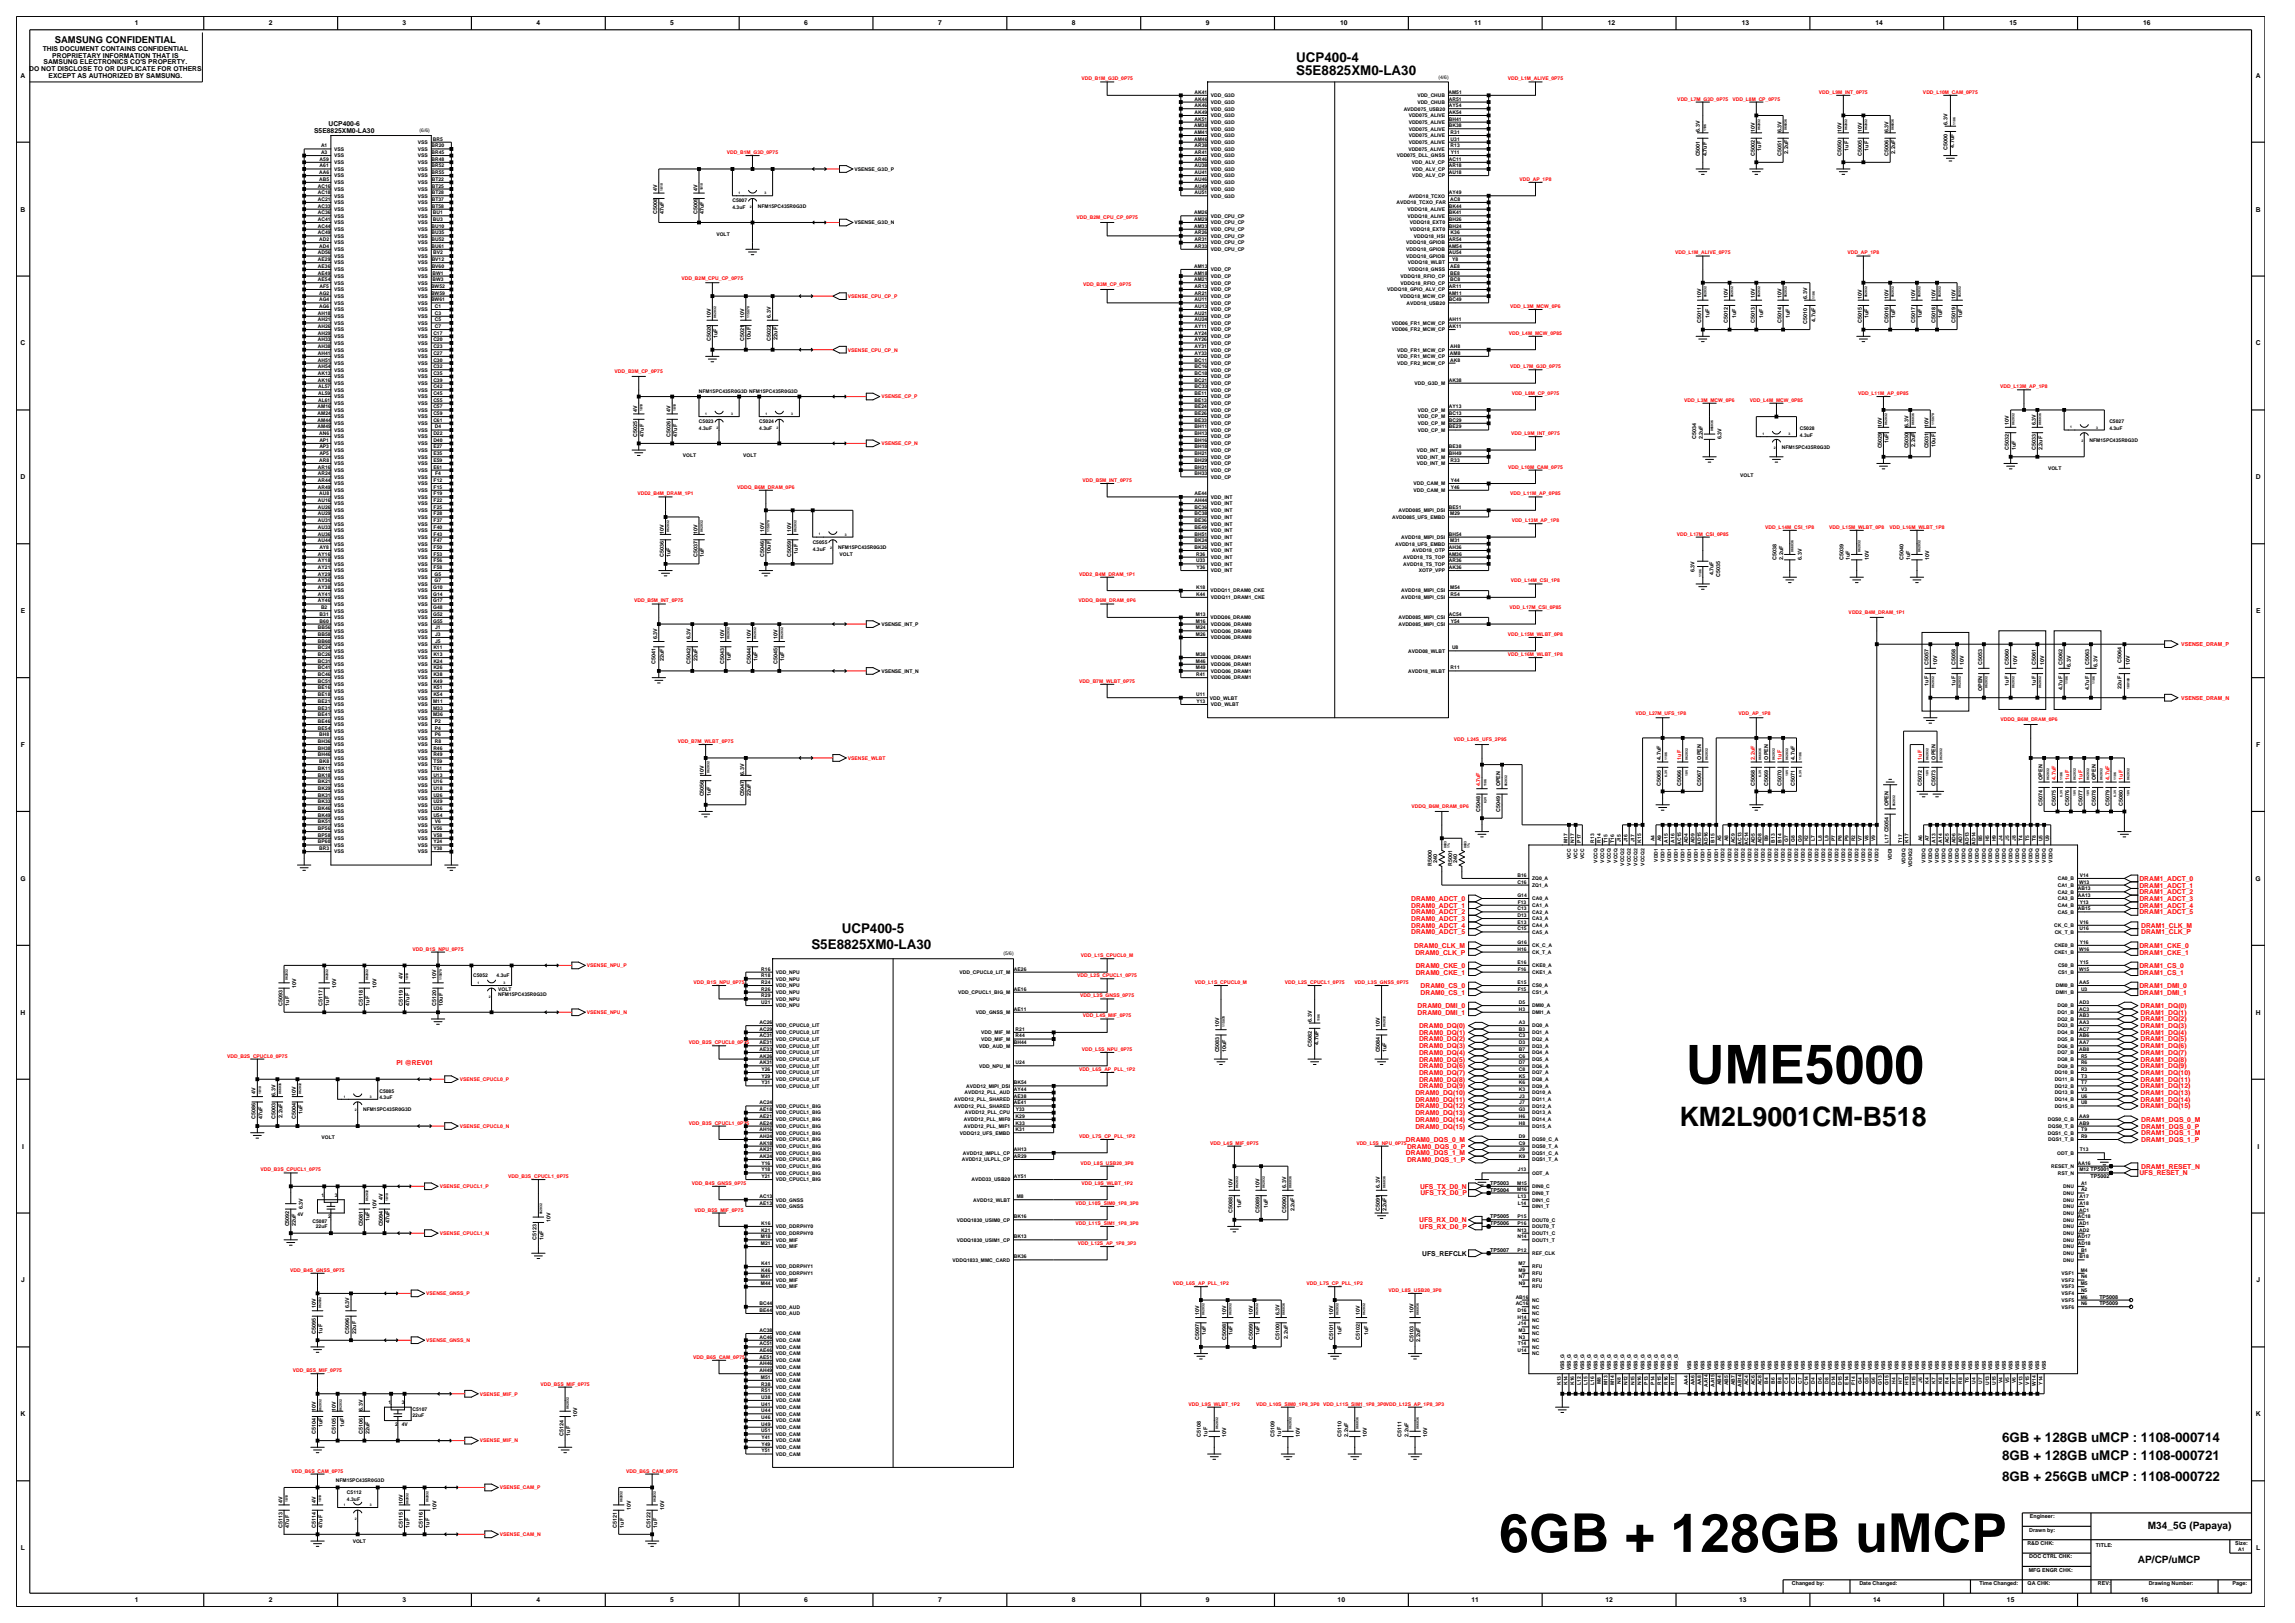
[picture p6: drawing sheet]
<svg xmlns="http://www.w3.org/2000/svg" width="420mm" height="297mm" viewBox="0 0 420 297" stroke-linecap="round" stroke-linejoin="round" font-family="sans-serif">
<defs><g id="words">
<g font-size="9.8">
<text x="308.5" y="198.3">UME5000</text>
<text x="274.4" y="284">6GB + 128GB uMCP</text>
</g>
<text font-size="4.9" x="307.4" y="206">KM2L9001CM-B518</text>
<g font-size="2.5">
<text x="237.2" y="11.3">UCP400-4</text>
<text x="237.2" y="13.8">S5E8825XM0-LA30</text>
<text x="148.5" y="173.6">S5E8825XM0-LA30</text>
<text x="154" y="170.8">UCP400-5</text>
<text x="366.4" y="263.9">6GB + 128GB uMCP : 1108-000714</text>
<text x="366.4" y="267.2">8GB + 128GB uMCP : 1108-000721</text>
<text x="366.4" y="270.9">8GB + 256GB uMCP : 1108-000722</text>
</g>
<g font-size="1.9">
<text x="393.1" y="279.8">M34_5G (Papaya)</text>
<text x="391.2" y="286">AP/CP/uMCP</text>
</g>
<text font-size="1.7" x="10" y="7.8">SAMSUNG CONFIDENTIAL</text>
<g font-size="1.2">
<text x="24.7" y="4.7">1</text>
<text x="49.2" y="4.7">2</text>
<text x="73.7" y="4.7">3</text>
<text x="98.2" y="4.7">4</text>
<text x="122.7" y="4.7">5</text>
<text x="147.2" y="4.7">6</text>
<text x="171.7" y="4.7">7</text>
<text x="196.2" y="4.7">8</text>
<text x="220.7" y="4.7">9</text>
<text x="245.3" y="4.7">10</text>
<text x="269.8" y="4.7">11</text>
<text x="294.3" y="4.7">12</text>
<text x="318.7" y="4.7">13</text>
<text x="343.2" y="4.7">14</text>
<text x="367.7" y="4.7">15</text>
<text x="392.2" y="4.7">16</text>
<text x="7.8" y="9.3">THIS DOCUMENT CONTAINS CONFIDENTIAL</text>
<text x="8" y="11.8">SAMSUNG ELECTRONICS CO'S PROPERTY.</text>
<text x="9.6" y="10.6">PROPRIETARY INFORMATION THAT IS</text>
<text x="3.8" y="14.2">A</text>
<text x="5.4" y="13">DO NOT DISCLOSE TO OR DUPLICATE FOR OTHERS</text>
<text x="8.9" y="14.2">EXCEPT AS AUTHORIZED BY SAMSUNG.</text>
<text x="412.8" y="14.2">A</text>
<text x="60.1" y="23.1">UCP400-6</text>
<text x="57.5" y="24.3">S5E8825XM0-LA30</text>
<text x="3.8" y="38.7">B</text>
<text x="412.8" y="38.7">B</text>
<text x="3.8" y="63.2">C</text>
<text x="412.8" y="63.2">C</text>
<text x="3.8" y="87.7">D</text>
<text x="412.8" y="87.7">D</text>
<text x="3.8" y="112.2">E</text>
<text x="412.9" y="112.2">E</text>
<text x="3.8" y="136.7">F</text>
<text x="412.9" y="136.7">F</text>
<text x="3.7" y="161.2">G</text>
<text x="412.8" y="161.2">G</text>
<text x="3.8" y="185.7">H</text>
<text x="412.8" y="185.7">H</text>
<text x="4" y="210.2">I</text>
<text x="413.1" y="210.2">I</text>
<text x="260.3" y="229.8">UFS_REFCLK</text>
<text x="3.9" y="234.7">J</text>
<text x="412.9" y="234.7">J</text>
<text x="3.8" y="259.2">K</text>
<text x="412.8" y="259.2">K</text>
<text x="3.8" y="283.7">L</text>
<text x="412.9" y="283.7">L</text>
<text x="24.7" y="293.2">1</text>
<text x="49.2" y="293.2">2</text>
<text x="73.7" y="293.2">3</text>
<text x="98.2" y="293.2">4</text>
<text x="122.7" y="293.2">5</text>
<text x="147.2" y="293.2">6</text>
<text x="171.7" y="293.2">7</text>
<text x="196.2" y="293.2">8</text>
<text x="220.7" y="293.2">9</text>
<text x="244.8" y="293.2">10</text>
<text x="269.3" y="293.2">11</text>
<text x="293.8" y="293.2">12</text>
<text x="318.3" y="293.2">13</text>
<text x="342.8" y="293.2">14</text>
<text x="367.3" y="293.2">15</text>
<text x="391.8" y="293.2">16</text>
</g>
<g font-size="1.2" fill="#f00">
<text x="391.5" y="161.2">DRAM1_ADCT_0</text>
<text x="258.3" y="166.1">DRAM0_ADCT_1</text>
<text x="258.3" y="164.9">DRAM0_ADCT_0</text>
<text x="258.3" y="167.3">DRAM0_ADCT_2</text>
<text x="391.5" y="166.1">DRAM1_ADCT_4</text>
<text x="391.5" y="162.4">DRAM1_ADCT_1</text>
<text x="391.5" y="164.9">DRAM1_ADCT_3</text>
<text x="391.5" y="163.6">DRAM1_ADCT_2</text>
<text x="391.5" y="167.3">DRAM1_ADCT_5</text>
<text x="258.3" y="168.5">DRAM0_ADCT_3</text>
<text x="258.3" y="169.8">DRAM0_ADCT_4</text>
<text x="258.3" y="171">DRAM0_ADCT_5</text>
<text x="258.8" y="173.4">DRAM0_CLK_M</text>
<text x="391.5" y="173.4">DRAM1_CKE_0</text>
<text x="391.8" y="171">DRAM1_CLK_P</text>
<text x="391.8" y="169.8">DRAM1_CLK_M</text>
<text x="259" y="174.7">DRAM0_CLK_P</text>
<text x="259.1" y="177.1">DRAM0_CKE_0</text>
<text x="259.1" y="178.3">DRAM0_CKE_1</text>
<text x="391.5" y="174.7">DRAM1_CKE_1</text>
<text x="391.5" y="177.1">DRAM1_CS_0</text>
<text x="391.5" y="178.3">DRAM1_CS_1</text>
<text x="259.4" y="185.7">DRAM0_DMI_1</text>
<text x="259.4" y="184.5">DRAM0_DMI_0</text>
<text x="260" y="182">DRAM0_CS_1</text>
<text x="260" y="180.8">DRAM0_CS_0</text>
<text x="391.5" y="182">DRAM1_DMI_1</text>
<text x="391.5" y="180.8">DRAM1_DMI_0</text>
<text x="391.7" y="185.7">DRAM1_DQ(1)</text>
<text x="391.7" y="184.5">DRAM1_DQ(0)</text>
<text x="259.7" y="190.6">DRAM0_DQ(2)</text>
<text x="259.7" y="191.8">DRAM0_DQ(3)</text>
<text x="259.7" y="189.4">DRAM0_DQ(1)</text>
<text x="259.7" y="188.1">DRAM0_DQ(0)</text>
<text x="391.7" y="190.6">DRAM1_DQ(5)</text>
<text x="391.7" y="189.4">DRAM1_DQ(4)</text>
<text x="391.7" y="188.1">DRAM1_DQ(3)</text>
<text x="391.7" y="191.8">DRAM1_DQ(6)</text>
<text x="391.7" y="186.9">DRAM1_DQ(2)</text>
<text x="72.6" y="194.9">PI @REV01</text>
<text x="259.7" y="197.9">DRAM0_DQ(8)</text>
<text x="259.7" y="194.2">DRAM0_DQ(5)</text>
<text x="259.7" y="196.7">DRAM0_DQ(7)</text>
<text x="259.7" y="195.5">DRAM0_DQ(6)</text>
<text x="259.7" y="193">DRAM0_DQ(4)</text>
<text x="391.7" y="196.7">DRAM1_DQ(10)</text>
<text x="391.7" y="194.2">DRAM1_DQ(8)</text>
<text x="391.7" y="195.5">DRAM1_DQ(9)</text>
<text x="391.7" y="197.9">DRAM1_DQ(11)</text>
<text x="391.7" y="193">DRAM1_DQ(7)</text>
<text x="259" y="201.6">DRAM0_DQ(11)</text>
<text x="259" y="202.8">DRAM0_DQ(12)</text>
<text x="259" y="200.4">DRAM0_DQ(10)</text>
<text x="259.7" y="199.1">DRAM0_DQ(9)</text>
<text x="391.7" y="199.1">DRAM1_DQ(12)</text>
<text x="391.7" y="201.6">DRAM1_DQ(14)</text>
<text x="391.7" y="202.8">DRAM1_DQ(15)</text>
<text x="391.7" y="200.4">DRAM1_DQ(13)</text>
<text x="257.3" y="209">DRAM0_DQS_0_M</text>
<text x="259" y="206.5">DRAM0_DQ(15)</text>
<text x="259" y="204">DRAM0_DQ(13)</text>
<text x="259" y="205.3">DRAM0_DQ(14)</text>
<text x="391.8" y="207.7">DRAM1_DQS_1_M</text>
<text x="391.8" y="209">DRAM1_DQS_1_P</text>
<text x="391.8" y="206.5">DRAM1_DQS_0_P</text>
<text x="391.8" y="205.3">DRAM1_DQS_0_M</text>
<text x="257.3" y="211.4">DRAM0_DQS_1_M</text>
<text x="257.5" y="212.6">DRAM0_DQS_1_P</text>
<text x="257.5" y="210.2">DRAM0_DQS_0_P</text>
<text x="391.5" y="215.1">UFS_RESET_N</text>
<text x="391.8" y="213.8">DRAM1_RESET_N</text>
<text x="259.9" y="217.5">UFS_TX_D0_N</text>
<text x="259.9" y="218.7">UFS_TX_D0_P</text>
<text x="259.7" y="223.6">UFS_RX_D0_N</text>
<text x="259.8" y="224.9">UFS_RX_D0_P</text>
</g>
<g font-size="1">
<text x="356.4" y="22.8" transform="rotate(-90 356.4 22.8)">6.3V</text>
<text x="311.1" y="28.6" transform="rotate(-90 311.1 28.6)">C5001</text>
<text x="311.1" y="24.1" transform="rotate(-90 311.1 24.1)">6.3V</text>
<text x="312.3" y="28.6" transform="rotate(-90 312.3 28.6)">4.7uF</text>
<text x="321.1" y="28.5" transform="rotate(-90 321.1 28.5)">C5002</text>
<text x="321.1" y="24.2" transform="rotate(-90 321.1 24.2)">10V</text>
<text x="322.3" y="27.6" transform="rotate(-90 322.3 27.6)">1uF</text>
<text x="326" y="28.5" transform="rotate(-90 326 28.5)">C5051</text>
<text x="326" y="24.2" transform="rotate(-90 326 24.2)">6.3V</text>
<text x="327.2" y="28.2" transform="rotate(-90 327.2 28.2)">2.2uF</text>
<text x="337" y="28.5" transform="rotate(-90 337 28.5)">C5050</text>
<text x="337" y="24.2" transform="rotate(-90 337 24.2)">10V</text>
<text x="338.3" y="27.6" transform="rotate(-90 338.3 27.6)">1uF</text>
<text x="340.7" y="28.5" transform="rotate(-90 340.7 28.5)">C5005</text>
<text x="340.7" y="24.2" transform="rotate(-90 340.7 24.2)">10V</text>
<text x="341.9" y="27.6" transform="rotate(-90 341.9 27.6)">1uF</text>
<text x="345.6" y="28.5" transform="rotate(-90 345.6 28.5)">C5006</text>
<text x="345.6" y="24.2" transform="rotate(-90 345.6 24.2)">6.3V</text>
<text x="346.8" y="28.2" transform="rotate(-90 346.8 28.2)">2.2uF</text>
<text x="356.4" y="27.4" transform="rotate(-90 356.4 27.4)">C5000</text>
<text x="357.6" y="27.1" transform="rotate(-90 357.6 27.1)">4.7uF</text>
<text x="120.3" y="34.9" transform="rotate(-90 120.3 34.9)">4V</text>
<text x="127.6" y="34.9" transform="rotate(-90 127.6 34.9)">4V</text>
<text x="120.3" y="39.2" transform="rotate(-90 120.3 39.2)">C5008</text>
<text x="121.5" y="39.2" transform="rotate(-90 121.5 39.2)">47uF</text>
<text x="127.6" y="39.2" transform="rotate(-90 127.6 39.2)">C5009</text>
<text x="128.8" y="39.2" transform="rotate(-90 128.8 39.2)">47uF</text>
<text x="130.1" y="58.2" transform="rotate(-90 130.1 58.2)">10V</text>
<text x="136.2" y="58.2" transform="rotate(-90 136.2 58.2)">10V</text>
<text x="141.1" y="58.2" transform="rotate(-90 141.1 58.2)">6.3V</text>
<text x="311.3" y="59.1" transform="rotate(-90 311.3 59.1)">C5011</text>
<text x="311.3" y="54.5" transform="rotate(-90 311.3 54.5)">10V</text>
<text x="312.8" y="58.2" transform="rotate(-90 312.8 58.2)">1uF</text>
<text x="316.2" y="59.1" transform="rotate(-90 316.2 59.1)">C5012</text>
<text x="316.2" y="54.5" transform="rotate(-90 316.2 54.5)">10V</text>
<text x="317.7" y="58.2" transform="rotate(-90 317.7 58.2)">1uF</text>
<text x="321.1" y="59.1" transform="rotate(-90 321.1 59.1)">C5013</text>
<text x="321.1" y="54.5" transform="rotate(-90 321.1 54.5)">10V</text>
<text x="322.7" y="58.2" transform="rotate(-90 322.7 58.2)">1uF</text>
<text x="326" y="59.1" transform="rotate(-90 326 59.1)">C5014</text>
<text x="326" y="54.5" transform="rotate(-90 326 54.5)">10V</text>
<text x="327.5" y="58.2" transform="rotate(-90 327.5 58.2)">1uF</text>
<text x="330.7" y="59.2" transform="rotate(-90 330.7 59.2)">C5010</text>
<text x="330.7" y="54.7" transform="rotate(-90 330.7 54.7)">6.3V</text>
<text x="332.2" y="58.9" transform="rotate(-90 332.2 58.9)">4.7uF</text>
<text x="340.7" y="59.1" transform="rotate(-90 340.7 59.1)">C5015</text>
<text x="340.7" y="54.8" transform="rotate(-90 340.7 54.8)">10V</text>
<text x="341.9" y="58.2" transform="rotate(-90 341.9 58.2)">1uF</text>
<text x="345.6" y="59.1" transform="rotate(-90 345.6 59.1)">C5016</text>
<text x="345.6" y="54.8" transform="rotate(-90 345.6 54.8)">10V</text>
<text x="346.8" y="58.2" transform="rotate(-90 346.8 58.2)">1uF</text>
<text x="350.5" y="59.1" transform="rotate(-90 350.5 59.1)">C5017</text>
<text x="350.5" y="54.8" transform="rotate(-90 350.5 54.8)">10V</text>
<text x="351.7" y="58.2" transform="rotate(-90 351.7 58.2)">1uF</text>
<text x="354.2" y="59.1" transform="rotate(-90 354.2 59.1)">C5018</text>
<text x="354.2" y="54.8" transform="rotate(-90 354.2 54.8)">10V</text>
<text x="355.4" y="58.2" transform="rotate(-90 355.4 58.2)">1uF</text>
<text x="357.9" y="59.1" transform="rotate(-90 357.9 59.1)">C5019</text>
<text x="357.9" y="54.8" transform="rotate(-90 357.9 54.8)">10V</text>
<text x="359.1" y="58.2" transform="rotate(-90 359.1 58.2)">1uF</text>
<text x="130.1" y="62.5" transform="rotate(-90 130.1 62.5)">C5020</text>
<text x="131.3" y="61.8" transform="rotate(-90 131.3 61.8)">1uF</text>
<text x="136.2" y="62.5" transform="rotate(-90 136.2 62.5)">C5021</text>
<text x="137.4" y="62.2" transform="rotate(-90 137.4 62.2)">10uF</text>
<text x="141.1" y="62.5" transform="rotate(-90 141.1 62.5)">C5022</text>
<text x="142.3" y="62.2" transform="rotate(-90 142.3 62.2)">22uF</text>
<text x="116.6" y="75.3" transform="rotate(-90 116.6 75.3)">4V</text>
<text x="122.7" y="75.3" transform="rotate(-90 122.7 75.3)">4V</text>
<text x="367.6" y="77.8" transform="rotate(-90 367.6 77.8)">10V</text>
<text x="372.6" y="77.8" transform="rotate(-90 372.6 77.8)">6.3V</text>
<text x="116.6" y="79.9" transform="rotate(-90 116.6 79.9)">C5025</text>
<text x="117.8" y="79.9" transform="rotate(-90 117.8 79.9)">47uF</text>
<text x="122.7" y="79.9" transform="rotate(-90 122.7 79.9)">C5026</text>
<text x="123.9" y="79.9" transform="rotate(-90 123.9 79.9)">47uF</text>
<text x="310.4" y="80.4" transform="rotate(-90 310.4 80.4)">C5034</text>
<text x="311.6" y="80.4" transform="rotate(-90 311.6 80.4)">2.2uF</text>
<text x="315" y="80.4" transform="rotate(-90 315 80.4)">6.3V</text>
<text x="344.4" y="82.1" transform="rotate(-90 344.4 82.1)">C5029</text>
<text x="344.4" y="78.1" transform="rotate(-90 344.4 78.1)">10V</text>
<text x="345.6" y="81.1" transform="rotate(-90 345.6 81.1)">1uF</text>
<text x="349.3" y="82.1" transform="rotate(-90 349.3 82.1)">C5030</text>
<text x="349.3" y="78.1" transform="rotate(-90 349.3 78.1)">6.3V</text>
<text x="350.5" y="81.7" transform="rotate(-90 350.5 81.7)">2.2uF</text>
<text x="353" y="82.1" transform="rotate(-90 353 82.1)">C5031</text>
<text x="353" y="78.1" transform="rotate(-90 353 78.1)">10V</text>
<text x="354.2" y="81.7" transform="rotate(-90 354.2 81.7)">10uF</text>
<text x="367.6" y="82.4" transform="rotate(-90 367.6 82.4)">C5032</text>
<text x="368.9" y="82.4" transform="rotate(-90 368.9 82.4)">1uF</text>
<text x="372.6" y="82.4" transform="rotate(-90 372.6 82.4)">C5033</text>
<text x="373.8" y="82.4" transform="rotate(-90 373.8 82.4)">2.2uF</text>
<text x="121.5" y="102" transform="rotate(-90 121.5 102)">C5036</text>
<text x="121.5" y="97.7" transform="rotate(-90 121.5 97.7)">10V</text>
<text x="122.7" y="102" transform="rotate(-90 122.7 102)">1uF</text>
<text x="127.6" y="102" transform="rotate(-90 127.6 102)">C5037</text>
<text x="127.6" y="97.7" transform="rotate(-90 127.6 97.7)">10V</text>
<text x="128.8" y="102" transform="rotate(-90 128.8 102)">1uF</text>
<text x="139.9" y="102" transform="rotate(-90 139.9 102)">C5046</text>
<text x="139.9" y="97.4" transform="rotate(-90 139.9 97.4)">10V</text>
<text x="141.1" y="101.3" transform="rotate(-90 141.1 101.3)">10uF</text>
<text x="144.8" y="102" transform="rotate(-90 144.8 102)">C5059</text>
<text x="144.8" y="97.4" transform="rotate(-90 144.8 97.4)">10V</text>
<text x="146" y="101.3" transform="rotate(-90 146 101.3)">1uF</text>
<text x="310.1" y="104.7" transform="rotate(-90 310.1 104.7)">6.3V</text>
<text x="313.6" y="105.3" transform="rotate(-90 313.6 105.3)">4.7uF</text>
<text x="314.8" y="105.6" transform="rotate(-90 314.8 105.6)">C5035</text>
<text x="325.1" y="102.4" transform="rotate(-90 325.1 102.4)">C5038</text>
<text x="326.3" y="102.4" transform="rotate(-90 326.3 102.4)">2.2uF</text>
<text x="329.7" y="102.4" transform="rotate(-90 329.7 102.4)">6.3V</text>
<text x="337.3" y="102.4" transform="rotate(-90 337.3 102.4)">C5039</text>
<text x="338.6" y="102.4" transform="rotate(-90 338.6 102.4)">1uF</text>
<text x="342" y="102.4" transform="rotate(-90 342 102.4)">10V</text>
<text x="348.4" y="102.4" transform="rotate(-90 348.4 102.4)">C5040</text>
<text x="349.6" y="102.4" transform="rotate(-90 349.6 102.4)">1uF</text>
<text x="353" y="102.4" transform="rotate(-90 353 102.4)">10V</text>
<text x="120.3" y="117" transform="rotate(-90 120.3 117)">6.3V</text>
<text x="126.4" y="117" transform="rotate(-90 126.4 117)">6.3V</text>
<text x="132.5" y="117" transform="rotate(-90 132.5 117)">10V</text>
<text x="137.4" y="117" transform="rotate(-90 137.4 117)">10V</text>
<text x="142.3" y="117" transform="rotate(-90 142.3 117)">10V</text>
<text x="120" y="121.5" transform="rotate(-90 120 121.5)">C5041</text>
<text x="121.5" y="120.9" transform="rotate(-90 121.5 120.9)">22uF</text>
<text x="126.4" y="121.5" transform="rotate(-90 126.4 121.5)">C5042</text>
<text x="127.6" y="120.9" transform="rotate(-90 127.6 120.9)">22uF</text>
<text x="132.5" y="121.5" transform="rotate(-90 132.5 121.5)">C5043</text>
<text x="133.7" y="120.9" transform="rotate(-90 133.7 120.9)">1uF</text>
<text x="137.4" y="121.5" transform="rotate(-90 137.4 121.5)">C5044</text>
<text x="138.6" y="120.9" transform="rotate(-90 138.6 120.9)">1uF</text>
<text x="142.3" y="121.5" transform="rotate(-90 142.3 121.5)">C5045</text>
<text x="143.5" y="120.9" transform="rotate(-90 143.5 120.9)">1uF</text>
<text x="353" y="125.4" transform="rotate(-90 353 125.4)">1uF</text>
<text x="353" y="121.7" transform="rotate(-90 353 121.7)">C5057</text>
<text x="354.5" y="121.8" transform="rotate(-90 354.5 121.8)">10V</text>
<text x="357.9" y="125.4" transform="rotate(-90 357.9 125.4)">1uF</text>
<text x="357.9" y="121.7" transform="rotate(-90 357.9 121.7)">C5058</text>
<text x="359.4" y="121.8" transform="rotate(-90 359.4 121.8)">10V</text>
<text x="362.8" y="121.7" transform="rotate(-90 362.8 121.7)">C5053</text>
<text x="367.6" y="125.4" transform="rotate(-90 367.6 125.4)">1uF</text>
<text x="367.6" y="121.7" transform="rotate(-90 367.6 121.7)">C5060</text>
<text x="369.2" y="121.8" transform="rotate(-90 369.2 121.8)">10V</text>
<text x="372.6" y="125.4" transform="rotate(-90 372.6 125.4)">1uF</text>
<text x="372.6" y="121.7" transform="rotate(-90 372.6 121.7)">C5061</text>
<text x="374.1" y="121.8" transform="rotate(-90 374.1 121.8)">10V</text>
<text x="377.5" y="121.7" transform="rotate(-90 377.5 121.7)">C5062</text>
<text x="379" y="122" transform="rotate(-90 379 122)">6.3V</text>
<text x="382.3" y="121.7" transform="rotate(-90 382.3 121.7)">C5063</text>
<text x="383.9" y="122" transform="rotate(-90 383.9 122)">6.3V</text>
<text x="388.3" y="126" transform="rotate(-90 388.3 126)">22uF</text>
<text x="388.3" y="121.4" transform="rotate(-90 388.3 121.4)">C5064</text>
<text x="389.8" y="121.8" transform="rotate(-90 389.8 121.8)">10V</text>
<text x="362.8" y="126.5" transform="rotate(-90 362.8 126.5)">OPEN</text>
<text x="377.5" y="126.3" transform="rotate(-90 377.5 126.3)">4.7uF</text>
<text x="382.3" y="126.3" transform="rotate(-90 382.3 126.3)">4.7uF</text>
<text x="128.8" y="141.8" transform="rotate(-90 128.8 141.8)">10V</text>
<text x="136.2" y="141.8" transform="rotate(-90 136.2 141.8)">6.3V</text>
<text x="274.6" y="143.9" transform="rotate(-90 274.6 143.9)">OPEN</text>
<text x="304" y="143.8" transform="rotate(-90 304 143.8)">C5065</text>
<text x="304" y="139" transform="rotate(-90 304 139)">4.7uF</text>
<text x="307.6" y="143.8" transform="rotate(-90 307.6 143.8)">C5066</text>
<text x="311.3" y="143.8" transform="rotate(-90 311.3 143.8)">C5067</text>
<text x="311.3" y="139" transform="rotate(-90 311.3 139)">OPEN</text>
<text x="321.1" y="143.8" transform="rotate(-90 321.1 143.8)">C5068</text>
<text x="323.6" y="143.8" transform="rotate(-90 323.6 143.8)">C5069</text>
<text x="323.6" y="139" transform="rotate(-90 323.6 139)">OPEN</text>
<text x="326" y="143.8" transform="rotate(-90 326 143.8)">C5070</text>
<text x="328.5" y="143.8" transform="rotate(-90 328.5 143.8)">C5071</text>
<text x="328.5" y="139" transform="rotate(-90 328.5 139)">4.7uF</text>
<text x="351.7" y="143.8" transform="rotate(-90 351.7 143.8)">C5072</text>
<text x="354.2" y="143.8" transform="rotate(-90 354.2 143.8)">C5073</text>
<text x="354.2" y="139" transform="rotate(-90 354.2 139)">OPEN</text>
<text x="373.8" y="142.7" transform="rotate(-90 373.8 142.7)">OPEN</text>
<text x="383.6" y="142.7" transform="rotate(-90 383.6 142.7)">OPEN</text>
<text x="128.8" y="145.7" transform="rotate(-90 128.8 145.7)">C5056</text>
<text x="130.1" y="145.7" transform="rotate(-90 130.1 145.7)">1uF</text>
<text x="136.2" y="145.7" transform="rotate(-90 136.2 145.7)">C5047</text>
<text x="137.4" y="145.7" transform="rotate(-90 137.4 145.7)">22uF</text>
<text x="270.9" y="148.6" transform="rotate(-90 270.9 148.6)">C5048</text>
<text x="274.6" y="148.6" transform="rotate(-90 274.6 148.6)">C5049</text>
<text x="345.6" y="147.6" transform="rotate(-90 345.6 147.6)">OPEN</text>
<text x="373.8" y="147.4" transform="rotate(-90 373.8 147.4)">C5074</text>
<text x="376.2" y="147.4" transform="rotate(-90 376.2 147.4)">C5075</text>
<text x="378.7" y="147.4" transform="rotate(-90 378.7 147.4)">C5076</text>
<text x="381.1" y="147.4" transform="rotate(-90 381.1 147.4)">C5077</text>
<text x="383.6" y="147.4" transform="rotate(-90 383.6 147.4)">C5078</text>
<text x="386" y="147.4" transform="rotate(-90 386 147.4)">C5079</text>
<text x="388.5" y="147.4" transform="rotate(-90 388.5 147.4)">C5080</text>
<text x="262.1" y="158.5" transform="rotate(-90 262.1 158.5)">R5000</text>
<text x="263" y="157.9" transform="rotate(-90 263 157.9)">240</text>
<text x="265.7" y="158.5" transform="rotate(-90 265.7 158.5)">R5001</text>
<text x="266.7" y="157.9" transform="rotate(-90 266.7 157.9)">240</text>
<text x="73.7" y="179.1" transform="rotate(-90 73.7 179.1)">4V</text>
<text x="79.9" y="179.1" transform="rotate(-90 79.9 179.1)">10V</text>
<text x="51.7" y="184" transform="rotate(-90 51.7 184)">C5093</text>
<text x="52.9" y="184" transform="rotate(-90 52.9 184)">1uF</text>
<text x="54.2" y="180.8" transform="rotate(-90 54.2 180.8)">10V</text>
<text x="59" y="184" transform="rotate(-90 59 184)">C5117</text>
<text x="60.3" y="184" transform="rotate(-90 60.3 184)">1uF</text>
<text x="61.5" y="180.8" transform="rotate(-90 61.5 180.8)">10V</text>
<text x="66.4" y="184" transform="rotate(-90 66.4 184)">C5118</text>
<text x="67.6" y="184" transform="rotate(-90 67.6 184)">1uF</text>
<text x="68.9" y="180.8" transform="rotate(-90 68.9 180.8)">10V</text>
<text x="73.7" y="184" transform="rotate(-90 73.7 184)">C5119</text>
<text x="74.9" y="184" transform="rotate(-90 74.9 184)">47uF</text>
<text x="79.9" y="184" transform="rotate(-90 79.9 184)">C5120</text>
<text x="81.1" y="184" transform="rotate(-90 81.1 184)">10uF</text>
<text x="223.1" y="188" transform="rotate(-90 223.1 188)">10V</text>
<text x="240.1" y="191.5" transform="rotate(-90 240.1 191.5)">C5082</text>
<text x="240.1" y="187" transform="rotate(-90 240.1 187)">6.3V</text>
<text x="241.3" y="191.2" transform="rotate(-90 241.3 191.2)">4.7uF</text>
<text x="252.5" y="188" transform="rotate(-90 252.5 188)">10V</text>
<text x="223.1" y="192.6" transform="rotate(-90 223.1 192.6)">C5083</text>
<text x="224.4" y="192.6" transform="rotate(-90 224.4 192.6)">10uF</text>
<text x="252.5" y="192.6" transform="rotate(-90 252.5 192.6)">C5084</text>
<text x="253.8" y="192.6" transform="rotate(-90 253.8 192.6)">1uF</text>
<text x="46.8" y="200.2" transform="rotate(-90 46.8 200.2)">4V</text>
<text x="50.4" y="200.5" transform="rotate(-90 50.4 200.5)">6.3V</text>
<text x="54.1" y="200.5" transform="rotate(-90 54.1 200.5)">10V</text>
<text x="55.4" y="203.9" transform="rotate(-90 55.4 203.9)">1uF</text>
<text x="46.8" y="204.8" transform="rotate(-90 46.8 204.8)">C5086</text>
<text x="48" y="204.8" transform="rotate(-90 48 204.8)">47uF</text>
<text x="50.4" y="204.8" transform="rotate(-90 50.4 204.8)">C5003</text>
<text x="51.7" y="204.5" transform="rotate(-90 51.7 204.5)">2.2uF</text>
<text x="54.1" y="204.8" transform="rotate(-90 54.1 204.8)">C5004</text>
<text x="382.6" y="215.6">TP5002</text>
<text x="55.4" y="221.2" transform="rotate(-90 55.4 221.2)">6.3V</text>
<text x="68.9" y="221.2" transform="rotate(-90 68.9 221.2)">10V</text>
<text x="70" y="219.5" transform="rotate(-90 70 219.5)">4V</text>
<text x="225.6" y="222" transform="rotate(-90 225.6 222)">C5088</text>
<text x="225.6" y="217.4" transform="rotate(-90 225.6 217.4)">10V</text>
<text x="227.1" y="221.1" transform="rotate(-90 227.1 221.1)">1uF</text>
<text x="230.5" y="222" transform="rotate(-90 230.5 222)">C5089</text>
<text x="230.5" y="217.4" transform="rotate(-90 230.5 217.4)">10V</text>
<text x="232" y="221.1" transform="rotate(-90 232 221.1)">1uF</text>
<text x="235.4" y="222" transform="rotate(-90 235.4 222)">C5090</text>
<text x="235.4" y="217.4" transform="rotate(-90 235.4 217.4)">6.3V</text>
<text x="236.9" y="221.7" transform="rotate(-90 236.9 221.7)">2.2uF</text>
<text x="252.5" y="221.7" transform="rotate(-90 252.5 221.7)">C5091</text>
<text x="252.5" y="217.4" transform="rotate(-90 252.5 217.4)">6.3V</text>
<text x="253.8" y="221.7" transform="rotate(-90 253.8 221.7)">2.2uF</text>
<text x="272.7" y="216.8">TP5003</text>
<text x="272.7" y="218">TP5004</text>
<text x="52.9" y="224.4" transform="rotate(-90 52.9 224.4)">C5092</text>
<text x="54.1" y="224.4" transform="rotate(-90 54.1 224.4)">22uF</text>
<text x="66.4" y="224.4" transform="rotate(-90 66.4 224.4)">C5081</text>
<text x="67.6" y="223.5" transform="rotate(-90 67.6 223.5)">1uF</text>
<text x="70" y="224.4" transform="rotate(-90 70 224.4)">C5094</text>
<text x="71.3" y="223.8" transform="rotate(-90 71.3 223.8)">47uF</text>
<text x="98.2" y="226.9" transform="rotate(-90 98.2 226.9)">C5123</text>
<text x="99.4" y="226.9" transform="rotate(-90 99.4 226.9)">1uF</text>
<text x="100.7" y="223.7" transform="rotate(-90 100.7 223.7)">10V</text>
<text x="272.7" y="222.9">TP5005</text>
<text x="272.7" y="224.2">TP5006</text>
<text x="272.7" y="229.1">TP5007</text>
<text x="57.8" y="239.4" transform="rotate(-90 57.8 239.4)">10V</text>
<text x="63.9" y="239.4" transform="rotate(-90 63.9 239.4)">6.3V</text>
<text x="384.2" y="237.6">TP5008</text>
<text x="384.2" y="238.9">TP5009</text>
<text x="57.8" y="244" transform="rotate(-90 57.8 244)">C5095</text>
<text x="59" y="244" transform="rotate(-90 59 244)">1uF</text>
<text x="63.9" y="244" transform="rotate(-90 63.9 244)">C5096</text>
<text x="65.2" y="244" transform="rotate(-90 65.2 244)">22uF</text>
<text x="219.5" y="245.3" transform="rotate(-90 219.5 245.3)">C5097</text>
<text x="219.5" y="240.6" transform="rotate(-90 219.5 240.6)">10V</text>
<text x="220.7" y="244.3" transform="rotate(-90 220.7 244.3)">1uF</text>
<text x="224.4" y="245.3" transform="rotate(-90 224.4 245.3)">C5098</text>
<text x="224.4" y="240.6" transform="rotate(-90 224.4 240.6)">10V</text>
<text x="225.6" y="244.3" transform="rotate(-90 225.6 244.3)">1uF</text>
<text x="229.3" y="245.3" transform="rotate(-90 229.3 245.3)">C5099</text>
<text x="229.3" y="240.6" transform="rotate(-90 229.3 240.6)">10V</text>
<text x="230.5" y="244.3" transform="rotate(-90 230.5 244.3)">1uF</text>
<text x="234.2" y="245.3" transform="rotate(-90 234.2 245.3)">C5100</text>
<text x="234.2" y="240.6" transform="rotate(-90 234.2 240.6)">6.3V</text>
<text x="235.7" y="244.9" transform="rotate(-90 235.7 244.9)">2.2uF</text>
<text x="244" y="245.3" transform="rotate(-90 244 245.3)">C5101</text>
<text x="244" y="240.6" transform="rotate(-90 244 240.6)">10V</text>
<text x="245.5" y="244.3" transform="rotate(-90 245.5 244.3)">1uF</text>
<text x="248.8" y="245.3" transform="rotate(-90 248.8 245.3)">C5102</text>
<text x="248.8" y="240.6" transform="rotate(-90 248.8 240.6)">10V</text>
<text x="250.4" y="244.3" transform="rotate(-90 250.4 244.3)">1uF</text>
<text x="258.7" y="245.6" transform="rotate(-90 258.7 245.6)">C5103</text>
<text x="258.7" y="240.3" transform="rotate(-90 258.7 240.3)">10V</text>
<text x="259.9" y="245.6" transform="rotate(-90 259.9 245.6)">2.2uF</text>
<text x="57.8" y="262.4" transform="rotate(-90 57.8 262.4)">C5104</text>
<text x="57.8" y="258.1" transform="rotate(-90 57.8 258.1)">10V</text>
<text x="59" y="261.2" transform="rotate(-90 59 261.2)">1uF</text>
<text x="61.5" y="262.4" transform="rotate(-90 61.5 262.4)">C5105</text>
<text x="61.5" y="258.1" transform="rotate(-90 61.5 258.1)">10V</text>
<text x="63" y="261.2" transform="rotate(-90 63 261.2)">1uF</text>
<text x="66.4" y="262.4" transform="rotate(-90 66.4 262.4)">C5106</text>
<text x="66.4" y="258.1" transform="rotate(-90 66.4 258.1)">6.3V</text>
<text x="67.6" y="262.4" transform="rotate(-90 67.6 262.4)">22uF</text>
<text x="103.1" y="262.7" transform="rotate(-90 103.1 262.7)">C5124</text>
<text x="104.3" y="262.7" transform="rotate(-90 104.3 262.7)">1uF</text>
<text x="105.6" y="259.2" transform="rotate(-90 105.6 259.2)">10V</text>
<text x="219.8" y="262.9" transform="rotate(-90 219.8 262.9)">C5108</text>
<text x="221" y="262.9" transform="rotate(-90 221 262.9)">1uF</text>
<text x="224.4" y="262.9" transform="rotate(-90 224.4 262.9)">10V</text>
<text x="233.2" y="262.9" transform="rotate(-90 233.2 262.9)">C5109</text>
<text x="234.5" y="262.9" transform="rotate(-90 234.5 262.9)">1uF</text>
<text x="237.9" y="262.9" transform="rotate(-90 237.9 262.9)">10V</text>
<text x="245.5" y="262.9" transform="rotate(-90 245.5 262.9)">C5110</text>
<text x="246.7" y="262.9" transform="rotate(-90 246.7 262.9)">2.2uF</text>
<text x="250.1" y="262.9" transform="rotate(-90 250.1 262.9)">10V</text>
<text x="256.5" y="262.9" transform="rotate(-90 256.5 262.9)">C5111</text>
<text x="257.7" y="262.9" transform="rotate(-90 257.7 262.9)">2.2uF</text>
<text x="261.2" y="262.9" transform="rotate(-90 261.2 262.9)">10V</text>
<text x="51.7" y="274.9" transform="rotate(-90 51.7 274.9)">4V</text>
<text x="57.8" y="274.9" transform="rotate(-90 57.8 274.9)">4V</text>
<text x="73.7" y="275.3" transform="rotate(-90 73.7 275.3)">10V</text>
<text x="51.7" y="279.5" transform="rotate(-90 51.7 279.5)">C5113</text>
<text x="52.9" y="279.5" transform="rotate(-90 52.9 279.5)">47uF</text>
<text x="57.8" y="279.5" transform="rotate(-90 57.8 279.5)">C5114</text>
<text x="59" y="279.5" transform="rotate(-90 59 279.5)">47uF</text>
<text x="73.7" y="279.5" transform="rotate(-90 73.7 279.5)">C5115</text>
<text x="74.9" y="279.5" transform="rotate(-90 74.9 279.5)">1uF</text>
<text x="77.4" y="279.5" transform="rotate(-90 77.4 279.5)">C5116</text>
<text x="78.6" y="279.5" transform="rotate(-90 78.6 279.5)">1uF</text>
<text x="79.9" y="276.3" transform="rotate(-90 79.9 276.3)">10V</text>
<text x="112.9" y="279.5" transform="rotate(-90 112.9 279.5)">C5121</text>
<text x="114.1" y="279.5" transform="rotate(-90 114.1 279.5)">1uF</text>
<text x="115.4" y="276.3" transform="rotate(-90 115.4 276.3)">10V</text>
<text x="119" y="279.5" transform="rotate(-90 119 279.5)">C5122</text>
<text x="120.3" y="279.5" transform="rotate(-90 120.3 279.5)">1uF</text>
<text x="121.5" y="276.3" transform="rotate(-90 121.5 276.3)">10V</text>
<text x="371.4" y="280.2">Drawn by:</text>
<text x="371.5" y="277.8">Engineer:</text>
<text x="371" y="282.7">R&amp;D CHK:</text>
<text x="371.3" y="287.6">MFG ENGR CHK:</text>
<text x="371.4" y="285.2">DOC CTRL CHK:</text>
<text x="383.6" y="283">TITLE:</text>
<text x="409.1" y="282.7">Size:</text>
<text x="327.9" y="290.1">Changed by:</text>
<text x="340.3" y="290.1">Date Changed:</text>
<text x="362.2" y="290.1">Time Changed:</text>
<text x="371.1" y="290.1">QA CHK:</text>
<text x="383.9" y="290.1">REV:</text>
<text x="393.2" y="290.1">Drawing Number:</text>
<text x="408.6" y="290.1">Page:</text>
</g>
<g font-size="1" fill="#f00">
<text x="399.2" y="118.2">VSENSE_DRAM_P</text>
<text x="399.2" y="128">VSENSE_DRAM_N</text>
<text x="270.9" y="143.9" transform="rotate(-90 270.9 143.9)">4.7uF</text>
<text x="307.6" y="139" transform="rotate(-90 307.6 139)">1uF</text>
<text x="321.1" y="139" transform="rotate(-90 321.1 139)">2.2uF</text>
<text x="326" y="139" transform="rotate(-90 326 139)">1uF</text>
<text x="351.7" y="139" transform="rotate(-90 351.7 139)">1uF</text>
<text x="376.2" y="142.7" transform="rotate(-90 376.2 142.7)">4.7uF</text>
<text x="378.7" y="142.7" transform="rotate(-90 378.7 142.7)">1uF</text>
<text x="381.1" y="142.7" transform="rotate(-90 381.1 142.7)">1uF</text>
<text x="386" y="142.7" transform="rotate(-90 386 142.7)">4.7uF</text>
<text x="388.5" y="142.7" transform="rotate(-90 388.5 142.7)">1uF</text>
</g>
<g font-size=".9" fill="#f00">
<text x="197.9" y="14.7">VDD_B1M_G3D_0P75</text>
<text x="275.9" y="14.7">VDD_L1M_ALIVE_0P75</text>
<text x="332.9" y="17.2">VDD_L9M_INT_0P75</text>
<text x="351.9" y="17.2">VDD_L10M_CAM_0P75</text>
<text x="307" y="18.4">VDD_L7M_G3D_0P75</text>
<text x="317.1" y="18.4">VDD_L8M_CP_0P75</text>
<text x="133" y="28.2">VDD_B1M_G3D_0P75</text>
<text x="278.1" y="33.1">VDD_AP_1P8</text>
<text x="197" y="40.1">VDD_B2M_CPU_CP_0P75</text>
<text x="306.6" y="46.6">VDD_L1M_ALIVE_0P75</text>
<text x="338.1" y="46.6">VDD_AP_1P8</text>
<text x="124.7" y="51.1">VDD_B2M_CPU_CP_0P75</text>
<text x="198.2" y="52.4">VDD_B3M_CP_0P75</text>
<text x="155.2" y="54.5">VSENSE_CPU_CP_P</text>
<text x="276.4" y="56.4">VDD_L3M_MCW_0P6</text>
<text x="155.2" y="64.3">VSENSE_CPU_CP_N</text>
<text x="276.1" y="61.3">VDD_L4M_MCW_0P85</text>
<text x="112.5" y="68.3">VDD_B3M_CP_0P75</text>
<text x="276.3" y="67.4">VDD_L7M_G3D_0P75</text>
<text x="366" y="71.1">VDD_L13M_AP_1P8</text>
<text x="161.3" y="72.9">VSENSE_CP_P</text>
<text x="276.6" y="72.3">VDD_L8M_CP_0P75</text>
<text x="308.2" y="73.5">VDD_L3M_MCW_0P6</text>
<text x="320.2" y="73.5">VDD_L4M_MCW_0P85</text>
<text x="340.1" y="72.3">VDD_L11M_AP_0P85</text>
<text x="161.3" y="81.5">VSENSE_CP_N</text>
<text x="276.5" y="79.6">VDD_L9M_INT_0P75</text>
<text x="134.9" y="89.4">VDDQ_B6M_DRAM_0P6</text>
<text x="198.1" y="88.2">VDD_B5M_INT_0P75</text>
<text x="276" y="85.8">VDD_L10M_CAM_0P75</text>
<text x="116.6" y="90.6">VDD2_B4M_DRAM_1P1</text>
<text x="276.4" y="90.6">VDD_L11M_AP_0P85</text>
<text x="276.6" y="95.5">VDD_L13M_AP_1P8</text>
<text x="306.9" y="98">VDD_L17M_CSI_0P85</text>
<text x="323.1" y="96.8">VDD_L14M_CSI_1P8</text>
<text x="334.7" y="96.8">VDD_L15M_WLBT_0P8</text>
<text x="345.8" y="96.8">VDD_L16M_WLBT_1P8</text>
<text x="197.5" y="105.4">VDD2_B4M_DRAM_1P1</text>
<text x="276.5" y="106.6">VDD_L14M_CSI_1P8</text>
<text x="116.1" y="110.2">VDD_B5M_INT_0P75</text>
<text x="197.4" y="110.2">VDDQ_B6M_DRAM_0P6</text>
<text x="276.3" y="111.5">VDD_L17M_CSI_0P85</text>
<text x="338.3" y="112.4">VDD2_B4M_DRAM_1P1</text>
<text x="276" y="116.4">VDD_L15M_WLBT_0P8</text>
<text x="197.5" y="124.9">VDD_B7M_WLBT_0P75</text>
<text x="276" y="120">VDD_L16M_WLBT_1P8</text>
<text x="299.3" y="130.8">VDD_L27M_UFS_1P8</text>
<text x="318.2" y="130.8">VDD_AP_1P8</text>
<text x="366.1" y="132">VDDQ_B6M_DRAM_0P6</text>
<text x="124" y="136">VDD_B7M_WLBT_0P75</text>
<text x="266.1" y="135.7">VDD_L24S_UFS_2P95</text>
<text x="155.2" y="139">VSENSE_WLBT</text>
<text x="258.3" y="147.9">VDDQ_B6M_DRAM_0P6</text>
<text x="75.5" y="173.9">VDD_B1S_NPU_0P75</text>
<text x="107.4" y="177">VSENSE_NPU_P</text>
<text x="197.1" y="178.8">VDD_L2S_CPUCL1_0P75</text>
<text x="197.8" y="175.1">VDD_L1S_CPUCL0_M</text>
<text x="107.4" y="185.6">VSENSE_NPU_N</text>
<text x="126.9" y="180.1">VDD_B1S_NPU_0P75</text>
<text x="197.7" y="182.5">VDD_L3S_GNSS_0P75</text>
<text x="218.7" y="180.1">VDD_L1S_CPUCL0_M</text>
<text x="235.1" y="180.1">VDD_L2S_CPUCL1_0P75</text>
<text x="247.9" y="180.1">VDD_L3S_GNSS_0P75</text>
<text x="126.1" y="191.1">VDD_B2S_CPUCL0_0P75</text>
<text x="198.2" y="186.2">VDD_L4S_MIF_0P75</text>
<text x="41.6" y="193.5">VDD_B2S_CPUCL0_0P75</text>
<text x="84.1" y="197.8">VSENSE_CPUCL0_P</text>
<text x="197.5" y="196">VDD_L6S_AP_PLL_1P2</text>
<text x="198" y="192.3">VDD_L5S_NPU_0P75</text>
<text x="84.1" y="206.4">VSENSE_CPUCL0_N</text>
<text x="126.1" y="205.8">VDD_B3S_CPUCL1_0P75</text>
<text x="197.5" y="208.2">VDD_L7S_CP_PLL_1P2</text>
<text x="221.5" y="209.4">VDD_L4S_MIF_0P75</text>
<text x="248.2" y="209.4">VDD_L5S_NPU_0P75</text>
<text x="47.7" y="214.3">VDD_B3S_CPUCL1_0P75</text>
<text x="93" y="215.6">VDD_B3S_CPUCL1_0P75</text>
<text x="197.7" y="213.1">VDD_L8S_USB20_3P0</text>
<text x="80.5" y="217.4">VSENSE_CPUCL1_P</text>
<text x="126.6" y="216.8">VDD_B4S_GNSS_0P75</text>
<text x="127.1" y="221.7">VDD_B5S_MIF_0P75</text>
<text x="196.8" y="220.5">VDD_L10S_SIM0_1P8_3P0</text>
<text x="197.9" y="216.8">VDD_L9S_WLBT_1P2</text>
<text x="80.5" y="226">VSENSE_CPUCL1_N</text>
<text x="196.8" y="224.1">VDD_L11S_SIM1_1P8_3P0</text>
<text x="197.3" y="227.8">VDD_L12S_AP_1P8_3P3</text>
<text x="53.1" y="232.7">VDD_B4S_GNSS_0P75</text>
<text x="78" y="237">VSENSE_GNSS_P</text>
<text x="214.6" y="235.2">VDD_L6S_AP_PLL_1P2</text>
<text x="239.1" y="235.2">VDD_L7S_CP_PLL_1P2</text>
<text x="254.1" y="236.4">VDD_L8S_USB20_3P0</text>
<text x="78" y="245.6">VSENSE_GNSS_N</text>
<text x="53.6" y="251.1">VDD_B5S_MIF_0P75</text>
<text x="126.8" y="248.6">VDD_B6S_CAM_0P75</text>
<text x="87.8" y="255.4">VSENSE_MIF_P</text>
<text x="98.9" y="253.5">VDD_B5S_MIF_0P75</text>
<text x="217.5" y="257.2">VDD_L9S_WLBT_1P2</text>
<text x="229.9" y="257.2">VDD_L10S_SIM0_1P8_3P0</text>
<text x="242.1" y="257.2">VDD_L11S_SIM1_1P8_3P0VDD_L12S_AP_1P8_3P3</text>
<text x="87.8" y="263.9">VSENSE_MIF_N</text>
<text x="53.4" y="269.5">VDD_B6S_CAM_0P75</text>
<text x="114.6" y="269.5">VDD_B6S_CAM_0P75</text>
<text x="91.5" y="272.5">VSENSE_CAM_P</text>
<text x="91.5" y="281.1">VSENSE_CAM_N</text>
</g>
<g font-size=".9">
<text x="218.6" y="17.2">AK41</text>
<text x="221.6" y="17.8">VDD_G3D</text>
<text x="259.4" y="17.8">VDD_CHUB</text>
<text x="263.2" y="14.4">(4/6)</text>
<text x="265.1" y="17.2">AM51</text>
<text x="218.5" y="23.3">AM38</text>
<text x="218.6" y="18.4">AK44</text>
<text x="218.6" y="19.6">AK46</text>
<text x="218.6" y="20.8">AK49</text>
<text x="218.6" y="22.1">AK51</text>
<text x="221.6" y="23.9">VDD_G3D</text>
<text x="221.6" y="19">VDD_G3D</text>
<text x="221.6" y="20.2">VDD_G3D</text>
<text x="221.6" y="21.5">VDD_G3D</text>
<text x="221.6" y="22.7">VDD_G3D</text>
<text x="256.9" y="20.2">AVDD075_USB20</text>
<text x="257.8" y="23.9">VDD075_ALIVE</text>
<text x="257.8" y="22.7">VDD075_ALIVE</text>
<text x="257.8" y="21.5">VDD075_ALIVE</text>
<text x="259.4" y="19">VDD_CHUB</text>
<text x="265.1" y="23.3">BK38</text>
<text x="265.1" y="22.1">BH41</text>
<text x="265.1" y="18.4">AR51</text>
<text x="265.1" y="20.8">AK54</text>
<text x="265.2" y="19.6">AY54</text>
<text x="58.5" y="29.4">A59</text>
<text x="58.8" y="27">A1</text>
<text x="58.8" y="28.2">A3</text>
<text x="61.2" y="27.6">VSS</text>
<text x="61.2" y="28.8">VSS</text>
<text x="76.5" y="26.3">VSS</text>
<text x="76.5" y="27.6">VSS</text>
<text x="76.5" y="28.8">VSS</text>
<text x="76.8" y="24.2">(6/6)</text>
<text x="79" y="29.4">BR48</text>
<text x="79" y="27">BR20</text>
<text x="79" y="28.2">BR45</text>
<text x="79.2" y="25.7">BR5</text>
<text x="218.5" y="24.5">AM41</text>
<text x="218.5" y="25.7">AM46</text>
<text x="218.6" y="29.4">AR46</text>
<text x="218.6" y="27">AR38</text>
<text x="218.6" y="28.2">AR41</text>
<text x="221.6" y="27.6">VDD_G3D</text>
<text x="221.6" y="28.8">VDD_G3D</text>
<text x="221.6" y="25.1">VDD_G3D</text>
<text x="221.6" y="26.3">VDD_G3D</text>
<text x="255.6" y="28.8">VDD075_DLL_GNSS</text>
<text x="257.7" y="27.6">VDD075_ALIVE</text>
<text x="257.8" y="26.3">VDD075_ALIVE</text>
<text x="257.8" y="25.1">VDD075_ALIVE</text>
<text x="265.1" y="29.4">AC11</text>
<text x="265.5" y="25.7">U31</text>
<text x="265.5" y="27">R13</text>
<text x="265.5" y="24.5">R31</text>
<text x="265.5" y="28.2">Y11</text>
<text x="58.2" y="34.3">AC16</text>
<text x="58.2" y="35.5">AC18</text>
<text x="58.4" y="31.9">AA6</text>
<text x="58.4" y="33.1">AB5</text>
<text x="58.5" y="30.6">A61</text>
<text x="61.2" y="33.7">VSS</text>
<text x="61.2" y="34.9">VSS</text>
<text x="61.2" y="30">VSS</text>
<text x="61.2" y="31.3">VSS</text>
<text x="61.2" y="32.5">VSS</text>
<text x="76.5" y="31.3">VSS</text>
<text x="76.5" y="32.5">VSS</text>
<text x="76.5" y="33.7">VSS</text>
<text x="76.5" y="34.9">VSS</text>
<text x="76.5" y="30">VSS</text>
<text x="79" y="30.6">BR52</text>
<text x="79" y="31.9">BR55</text>
<text x="79" y="33.1">BT22</text>
<text x="79" y="34.3">BT25</text>
<text x="79" y="35.5">BT28</text>
<text x="156.4" y="31.3">VSENSE_G3D_P</text>
<text x="218.6" y="30.6">AU38</text>
<text x="218.6" y="31.9">AU41</text>
<text x="218.6" y="33.1">AU46</text>
<text x="218.6" y="34.3">AU49</text>
<text x="218.6" y="35.5">AU51</text>
<text x="221.6" y="31.3">VDD_G3D</text>
<text x="221.6" y="32.5">VDD_G3D</text>
<text x="221.6" y="33.7">VDD_G3D</text>
<text x="221.6" y="34.9">VDD_G3D</text>
<text x="221.6" y="30">VDD_G3D</text>
<text x="258.4" y="30">VDD_ALV_CP</text>
<text x="258.4" y="32.5">VDD_ALV_CP</text>
<text x="258.4" y="31.3">VDD_ALV_CP</text>
<text x="265.1" y="31.9">AU18</text>
<text x="265.1" y="30.6">AR18</text>
<text x="265.2" y="35.5">AY49</text>
<text x="58.2" y="41.7">AC44</text>
<text x="58.2" y="36.8">AC21</text>
<text x="58.2" y="38">AC33</text>
<text x="58.2" y="39.2">AC36</text>
<text x="58.2" y="40.4">AC41</text>
<text x="61.2" y="36.2">VSS</text>
<text x="61.2" y="37.4">VSS</text>
<text x="61.2" y="38.6">VSS</text>
<text x="61.2" y="39.8">VSS</text>
<text x="61.2" y="41">VSS</text>
<text x="76.5" y="39.8">VSS</text>
<text x="76.5" y="41">VSS</text>
<text x="76.5" y="36.2">VSS</text>
<text x="76.5" y="37.4">VSS</text>
<text x="76.5" y="38.6">VSS</text>
<text x="79" y="41.7">BU10</text>
<text x="79" y="38">BT58</text>
<text x="79" y="36.8">BT37</text>
<text x="79.2" y="39.2">BU1</text>
<text x="79.2" y="40.4">BU3</text>
<text x="134" y="38.3">4.3uF</text>
<text x="134" y="37">C5007</text>
<text x="138.7" y="38">NFM15PC435R0G3D</text>
<text x="156.4" y="41">VSENSE_G3D_N</text>
<text x="218.5" y="39.2">AM26</text>
<text x="218.5" y="40.4">AM29</text>
<text x="218.5" y="41.7">AM33</text>
<text x="221.6" y="36.2">VDD_G3D</text>
<text x="221.6" y="39.8">VDD_CPU_CP</text>
<text x="221.6" y="41">VDD_CPU_CP</text>
<text x="255.6" y="37.4">AVDD18_TCXO_FAR</text>
<text x="257.6" y="39.8">VDDQ18_ALIVE</text>
<text x="257.6" y="38.6">VDDQ18_ALIVE</text>
<text x="257.8" y="36.2">AVDD18_TCXO</text>
<text x="258" y="41">VDDQ18_EXT0</text>
<text x="265.1" y="39.2">BK41</text>
<text x="265.1" y="38">BK44</text>
<text x="265.1" y="41.7">BH24</text>
<text x="265.1" y="40.4">BH26</text>
<text x="265.4" y="36.8">AC8</text>
<text x="58.2" y="42.9">AC49</text>
<text x="58.2" y="46.6">AD56</text>
<text x="58.2" y="47.8">AE29</text>
<text x="58.4" y="44.1">AD2</text>
<text x="58.4" y="45.3">AD4</text>
<text x="61.2" y="43.5">VSS</text>
<text x="61.2" y="44.7">VSS</text>
<text x="61.2" y="45.9">VSS</text>
<text x="61.2" y="47.2">VSS</text>
<text x="61.2" y="42.3">VSS</text>
<text x="76.5" y="47.2">VSS</text>
<text x="76.5" y="42.3">VSS</text>
<text x="76.5" y="43.5">VSS</text>
<text x="76.5" y="44.7">VSS</text>
<text x="76.5" y="45.9">VSS</text>
<text x="79" y="42.9">BU35</text>
<text x="79" y="44.1">BU52</text>
<text x="79" y="45.3">BU61</text>
<text x="79" y="47.8">BV12</text>
<text x="79.3" y="46.6">BV2</text>
<text x="131.1" y="43.2">VOLT</text>
<text x="218.6" y="42.9">AR26</text>
<text x="218.6" y="44.1">AR31</text>
<text x="218.6" y="45.3">AR33</text>
<text x="221.6" y="43.5">VDD_CPU_CP</text>
<text x="221.6" y="44.7">VDD_CPU_CP</text>
<text x="221.6" y="45.9">VDD_CPU_CP</text>
<text x="221.6" y="42.3">VDD_CPU_CP</text>
<text x="257.3" y="47.2">VDDQ18_GPIOB</text>
<text x="257.3" y="44.7">VDDQ18_GPIOB</text>
<text x="257.3" y="45.9">VDDQ18_GPIOB</text>
<text x="258" y="42.3">VDDQ18_EXT0</text>
<text x="258.8" y="43.5">VDDQ18_HSI</text>
<text x="265.1" y="45.3">AM54</text>
<text x="265.1" y="46.6">AU54</text>
<text x="265.1" y="44.1">AR54</text>
<text x="265.5" y="42.9">K36</text>
<text x="265.8" y="47.8">Y8</text>
<text x="58.2" y="51.5">AE54</text>
<text x="58.2" y="49">AE36</text>
<text x="58.2" y="50.2">AE49</text>
<text x="58.4" y="53.9">AG2</text>
<text x="58.5" y="52.7">AF5</text>
<text x="61.2" y="53.3">VSS</text>
<text x="61.2" y="48.4">VSS</text>
<text x="61.2" y="49.6">VSS</text>
<text x="61.2" y="50.8">VSS</text>
<text x="61.2" y="52.1">VSS</text>
<text x="76.5" y="49.6">VSS</text>
<text x="76.5" y="50.8">VSS</text>
<text x="76.5" y="52.1">VSS</text>
<text x="76.5" y="53.3">VSS</text>
<text x="76.5" y="48.4">VSS</text>
<text x="78.9" y="52.7">BW52</text>
<text x="78.9" y="53.9">BW59</text>
<text x="79" y="49">BV60</text>
<text x="79.1" y="50.2">BW1</text>
<text x="79.1" y="51.5">BW3</text>
<text x="218.5" y="49">AM13</text>
<text x="218.5" y="50.2">AM18</text>
<text x="218.5" y="51.5">AM21</text>
<text x="218.6" y="53.9">AR21</text>
<text x="218.6" y="52.7">AR13</text>
<text x="221.6" y="53.3">VDD_CP</text>
<text x="221.6" y="49.6">VDD_CP</text>
<text x="221.6" y="50.8">VDD_CP</text>
<text x="221.6" y="52.1">VDD_CP</text>
<text x="253.9" y="53.3">VDDQ18_GPIO_ALV_CP</text>
<text x="256.3" y="50.8">VDDQ18_RFIO_CP</text>
<text x="256.3" y="52.1">VDDQ18_RFIO_CP</text>
<text x="257.6" y="48.4">VDDQ18_WLBT</text>
<text x="257.7" y="49.6">VDDQ18_GNSS</text>
<text x="265.1" y="53.9">AM11</text>
<text x="265.1" y="52.7">AR11</text>
<text x="265.4" y="51.5">BC8</text>
<text x="265.4" y="50.2">BE8</text>
<text x="265.4" y="49">AE8</text>
<text x="58.2" y="57.6">AH18</text>
<text x="58.2" y="58.8">AH21</text>
<text x="58.4" y="55.1">AG4</text>
<text x="58.4" y="56.4">AG6</text>
<text x="61.2" y="54.5">VSS</text>
<text x="61.2" y="55.8">VSS</text>
<text x="61.2" y="57">VSS</text>
<text x="61.2" y="58.2">VSS</text>
<text x="61.2" y="59.4">VSS</text>
<text x="76.5" y="59.4">VSS</text>
<text x="76.5" y="58.2">VSS</text>
<text x="76.5" y="54.5">VSS</text>
<text x="76.5" y="55.8">VSS</text>
<text x="76.5" y="57">VSS</text>
<text x="78.9" y="55.1">BW61</text>
<text x="79.6" y="58.8">C5</text>
<text x="79.6" y="57.6">C3</text>
<text x="79.6" y="56.4">C1</text>
<text x="218.6" y="55.1">AU11</text>
<text x="218.6" y="56.4">AU13</text>
<text x="218.6" y="57.6">AU21</text>
<text x="218.6" y="58.8">AU24</text>
<text x="221.6" y="55.8">VDD_CP</text>
<text x="221.6" y="57">VDD_CP</text>
<text x="221.6" y="58.2">VDD_CP</text>
<text x="221.6" y="59.4">VDD_CP</text>
<text x="221.6" y="54.5">VDD_CP</text>
<text x="254.7" y="59.4">VDD06_FR1_MCW_CP</text>
<text x="256.2" y="54.5">VDDQ18_MCW_CP</text>
<text x="257.4" y="55.8">AVDD18_USB20</text>
<text x="265.1" y="55.1">BC49</text>
<text x="265.1" y="58.8">AH11</text>
<text x="58.2" y="61.3">AH29</text>
<text x="58.2" y="62.5">AH33</text>
<text x="58.2" y="63.7">AH38</text>
<text x="58.2" y="64.9">AH41</text>
<text x="58.2" y="60">AH26</text>
<text x="61.2" y="63.1">VSS</text>
<text x="61.2" y="64.3">VSS</text>
<text x="61.2" y="65.5">VSS</text>
<text x="61.2" y="60.6">VSS</text>
<text x="61.2" y="61.9">VSS</text>
<text x="76.5" y="60.6">VSS</text>
<text x="76.5" y="63.1">VSS</text>
<text x="76.5" y="64.3">VSS</text>
<text x="76.5" y="65.5">VSS</text>
<text x="76.5" y="61.9">VSS</text>
<text x="79.3" y="61.3">C17</text>
<text x="79.3" y="62.5">C20</text>
<text x="79.3" y="63.7">C23</text>
<text x="79.3" y="64.9">C27</text>
<text x="79.6" y="60">C7</text>
<text x="218.6" y="61.3">AY24</text>
<text x="218.6" y="62.5">AY26</text>
<text x="218.6" y="63.7">AY31</text>
<text x="218.6" y="64.9">AY33</text>
<text x="218.6" y="60">AY11</text>
<text x="221.6" y="61.9">VDD_CP</text>
<text x="221.6" y="63.1">VDD_CP</text>
<text x="221.6" y="64.3">VDD_CP</text>
<text x="221.6" y="65.5">VDD_CP</text>
<text x="221.6" y="60.6">VDD_CP</text>
<text x="254.7" y="60.6">VDD06_FR2_MCW_CP</text>
<text x="255.7" y="65.5">VDD_FR1_MCW_CP</text>
<text x="255.7" y="64.3">VDD_FR1_MCW_CP</text>
<text x="265.1" y="60">AK11</text>
<text x="265.3" y="64.9">AM8</text>
<text x="265.4" y="63.7">AH8</text>
<text x="58.2" y="66.2">AH51</text>
<text x="58.2" y="67.4">AH54</text>
<text x="58.2" y="68.6">AK13</text>
<text x="58.2" y="69.8">AK16</text>
<text x="58.2" y="71.1">AL57</text>
<text x="61.2" y="66.8">VSS</text>
<text x="61.2" y="68">VSS</text>
<text x="61.2" y="69.2">VSS</text>
<text x="61.2" y="70.4">VSS</text>
<text x="61.2" y="71.7">VSS</text>
<text x="76.5" y="70.4">VSS</text>
<text x="76.5" y="71.7">VSS</text>
<text x="76.5" y="66.8">VSS</text>
<text x="76.5" y="68">VSS</text>
<text x="76.5" y="69.2">VSS</text>
<text x="79.3" y="69.8">C39</text>
<text x="79.3" y="71.1">C42</text>
<text x="79.3" y="66.2">C30</text>
<text x="79.3" y="67.4">C32</text>
<text x="79.3" y="68.6">C35</text>
<text x="127.9" y="71.9">NFM15PC435R0G3D NFM15PC435R0G3D</text>
<text x="218.6" y="67.4">BC16</text>
<text x="218.6" y="68.6">BC18</text>
<text x="218.6" y="69.8">BC21</text>
<text x="218.6" y="71.1">BC33</text>
<text x="218.6" y="66.2">BC11</text>
<text x="221.6" y="68">VDD_CP</text>
<text x="221.6" y="69.2">VDD_CP</text>
<text x="221.6" y="70.4">VDD_CP</text>
<text x="221.6" y="71.7">VDD_CP</text>
<text x="221.6" y="66.8">VDD_CP</text>
<text x="255.7" y="66.8">VDD_FR2_MCW_CP</text>
<text x="258.9" y="70.4">VDD_G3D_M</text>
<text x="265.1" y="69.8">AK38</text>
<text x="265.4" y="66.2">AK8</text>
<text x="58.1" y="74.7">AM16</text>
<text x="58.1" y="75.9">AM24</text>
<text x="58.1" y="77.2">AM44</text>
<text x="58.2" y="72.3">AL59</text>
<text x="58.2" y="73.5">AL61</text>
<text x="61.2" y="72.9">VSS</text>
<text x="61.2" y="74.1">VSS</text>
<text x="61.2" y="75.3">VSS</text>
<text x="61.2" y="76.6">VSS</text>
<text x="61.2" y="77.8">VSS</text>
<text x="76.5" y="72.9">VSS</text>
<text x="76.5" y="74.1">VSS</text>
<text x="76.5" y="75.3">VSS</text>
<text x="76.5" y="76.6">VSS</text>
<text x="76.5" y="77.8">VSS</text>
<text x="79.3" y="72.3">C45</text>
<text x="79.3" y="73.5">C55</text>
<text x="79.3" y="74.7">C57</text>
<text x="79.3" y="75.9">C59</text>
<text x="79.3" y="77.2">C61</text>
<text x="127.9" y="77.5">C5023</text>
<text x="138.9" y="77.5">C5024</text>
<text x="218.6" y="72.3">BE11</text>
<text x="218.6" y="73.5">BE13</text>
<text x="218.6" y="74.7">BE24</text>
<text x="218.6" y="75.9">BE26</text>
<text x="218.6" y="77.2">BE33</text>
<text x="221.6" y="72.9">VDD_CP</text>
<text x="221.6" y="74.1">VDD_CP</text>
<text x="221.6" y="75.3">VDD_CP</text>
<text x="221.6" y="76.6">VDD_CP</text>
<text x="221.6" y="77.8">VDD_CP</text>
<text x="259.5" y="77.8">VDD_CP_M</text>
<text x="259.5" y="76.6">VDD_CP_M</text>
<text x="259.5" y="75.3">VDD_CP_M</text>
<text x="265.1" y="77.2">BC29</text>
<text x="265.1" y="75.9">BC13</text>
<text x="265.2" y="74.7">AY13</text>
<text x="386" y="77.5">C5027</text>
<text x="58.1" y="78.4">AM49</text>
<text x="58.4" y="79.6">AN6</text>
<text x="58.4" y="80.9">AP1</text>
<text x="58.4" y="82.1">AP3</text>
<text x="58.4" y="83.3">AP5</text>
<text x="61.2" y="82.7">VSS</text>
<text x="61.2" y="83.9">VSS</text>
<text x="61.2" y="79">VSS</text>
<text x="61.2" y="80.2">VSS</text>
<text x="61.2" y="81.5">VSS</text>
<text x="76.5" y="80.2">VSS</text>
<text x="76.5" y="79">VSS</text>
<text x="76.5" y="81.5">VSS</text>
<text x="76.5" y="82.7">VSS</text>
<text x="76.5" y="83.9">VSS</text>
<text x="79.3" y="79.6">D22</text>
<text x="79.3" y="80.9">D40</text>
<text x="79.3" y="82.1">E27</text>
<text x="79.3" y="83.3">E35</text>
<text x="79.6" y="78.4">D4</text>
<text x="125" y="83.6">VOLT</text>
<text x="127.9" y="78.7">4.3uF</text>
<text x="136" y="83.6">VOLT</text>
<text x="138.9" y="78.7">4.3uF</text>
<text x="218.6" y="83.3">BH21</text>
<text x="218.6" y="78.4">BH11</text>
<text x="218.6" y="79.6">BH13</text>
<text x="218.6" y="80.9">BH16</text>
<text x="218.6" y="82.1">BH18</text>
<text x="221.6" y="83.9">VDD_CP</text>
<text x="221.6" y="79">VDD_CP</text>
<text x="221.6" y="80.2">VDD_CP</text>
<text x="221.6" y="81.5">VDD_CP</text>
<text x="221.6" y="82.7">VDD_CP</text>
<text x="259.3" y="83.9">VDD_INT_M</text>
<text x="259.3" y="82.7">VDD_INT_M</text>
<text x="259.5" y="79">VDD_CP_M</text>
<text x="265.1" y="83.3">BH49</text>
<text x="265.2" y="82.1">BE38</text>
<text x="265.2" y="78.4">BE29</text>
<text x="326.1" y="82.1">NFM15PC435R0G3D</text>
<text x="329.4" y="79.9">4.3uF</text>
<text x="329.4" y="78.7">C5028</text>
<text x="382.4" y="80.9">NFM15PC435R0G3D</text>
<text x="386" y="78.7">4.3uF</text>
<text x="58.2" y="85.8">AR16</text>
<text x="58.2" y="87">AR24</text>
<text x="58.2" y="88.2">AR44</text>
<text x="58.2" y="89.4">AR49</text>
<text x="58.4" y="84.5">AR8</text>
<text x="61.2" y="86.4">VSS</text>
<text x="61.2" y="87.6">VSS</text>
<text x="61.2" y="88.8">VSS</text>
<text x="61.2" y="85.1">VSS</text>
<text x="76.5" y="87.6">VSS</text>
<text x="76.5" y="85.1">VSS</text>
<text x="76.5" y="86.4">VSS</text>
<text x="76.5" y="88.8">VSS</text>
<text x="79.3" y="84.5">E59</text>
<text x="79.3" y="85.8">E61</text>
<text x="79.4" y="88.2">F12</text>
<text x="79.4" y="89.4">F15</text>
<text x="79.6" y="87">F4</text>
<text x="218.6" y="84.5">BH29</text>
<text x="218.6" y="85.8">BH31</text>
<text x="218.6" y="87">BH33</text>
<text x="221.6" y="85.1">VDD_CP</text>
<text x="221.6" y="86.4">VDD_CP</text>
<text x="221.6" y="87.6">VDD_CP</text>
<text x="258.7" y="88.8">VDD_CAM_M</text>
<text x="259.3" y="85.1">VDD_INT_M</text>
<text x="265.5" y="84.5">R33</text>
<text x="265.5" y="88.2">Y44</text>
<text x="265.5" y="89.4">Y46</text>
<text x="318.5" y="87.3">VOLT</text>
<text x="374.8" y="86">VOLT</text>
<text x="58.2" y="91.9">AU16</text>
<text x="58.2" y="93.1">AU26</text>
<text x="58.2" y="94.3">AU29</text>
<text x="58.2" y="95.5">AU31</text>
<text x="58.4" y="90.6">AU8</text>
<text x="61.2" y="93.7">VSS</text>
<text x="61.2" y="94.9">VSS</text>
<text x="61.2" y="91.3">VSS</text>
<text x="61.2" y="90">VSS</text>
<text x="61.2" y="92.5">VSS</text>
<text x="76.5" y="90">VSS</text>
<text x="76.5" y="91.3">VSS</text>
<text x="76.5" y="92.5">VSS</text>
<text x="76.5" y="93.7">VSS</text>
<text x="76.5" y="94.9">VSS</text>
<text x="79.4" y="90.6">F19</text>
<text x="79.4" y="91.9">F22</text>
<text x="79.4" y="93.1">F25</text>
<text x="79.4" y="94.3">F28</text>
<text x="79.4" y="95.5">F37</text>
<text x="218.6" y="93.1">BC36</text>
<text x="218.6" y="94.3">BC38</text>
<text x="218.6" y="91.9">AH44</text>
<text x="218.6" y="95.5">BE36</text>
<text x="218.6" y="90.6">AE44</text>
<text x="221.6" y="93.7">VDD_INT</text>
<text x="221.6" y="94.9">VDD_INT</text>
<text x="221.6" y="91.3">VDD_INT</text>
<text x="221.6" y="92.5">VDD_INT</text>
<text x="254.8" y="94.9">AVDD085_UFS_EMBD</text>
<text x="255.9" y="93.7">AVDD085_MIPI_DSI</text>
<text x="258.7" y="90">VDD_CAM_M</text>
<text x="265.2" y="93.1">BE51</text>
<text x="265.4" y="94.3">M29</text>
<text x="58.2" y="96.8">AU33</text>
<text x="58.2" y="98">AU36</text>
<text x="58.2" y="99.2">AU44</text>
<text x="58.2" y="101.7">AY16</text>
<text x="58.4" y="100.4">AY8</text>
<text x="61.2" y="101.1">VSS</text>
<text x="61.2" y="96.2">VSS</text>
<text x="61.2" y="97.4">VSS</text>
<text x="61.2" y="98.6">VSS</text>
<text x="61.2" y="99.8">VSS</text>
<text x="76.5" y="98.6">VSS</text>
<text x="76.5" y="99.8">VSS</text>
<text x="76.5" y="101.1">VSS</text>
<text x="76.5" y="96.2">VSS</text>
<text x="76.5" y="97.4">VSS</text>
<text x="79.4" y="96.8">F40</text>
<text x="79.4" y="98">F43</text>
<text x="79.4" y="99.2">F47</text>
<text x="79.4" y="100.4">F50</text>
<text x="79.4" y="101.7">F53</text>
<text x="148.7" y="100.7">4.3uF</text>
<text x="148.7" y="99.5">C5055</text>
<text x="153.4" y="100.5">NFM15PC435R0G3D</text>
<text x="153.6" y="101.7">VOLT</text>
<text x="218.6" y="98">BH51</text>
<text x="218.6" y="99.2">BK24</text>
<text x="218.6" y="100.4">BK26</text>
<text x="218.6" y="96.8">BE49</text>
<text x="218.9" y="101.7">R36</text>
<text x="221.6" y="98.6">VDD_INT</text>
<text x="221.6" y="99.8">VDD_INT</text>
<text x="221.6" y="101.1">VDD_INT</text>
<text x="221.6" y="97.4">VDD_INT</text>
<text x="221.6" y="96.2">VDD_INT</text>
<text x="255.3" y="99.8">AVDD18_UFS_EMBD</text>
<text x="256.4" y="98.6">AVDD18_MIPI_DSI</text>
<text x="258.5" y="101.1">AVDD18_OTP</text>
<text x="265.1" y="101.7">AM36</text>
<text x="265.1" y="98">BH54</text>
<text x="265.1" y="100.4">AH36</text>
<text x="265.4" y="99.2">M31</text>
<text x="58.2" y="102.9">AY18</text>
<text x="58.2" y="104.1">AY21</text>
<text x="58.2" y="105.4">AY29</text>
<text x="58.2" y="106.6">AY36</text>
<text x="58.2" y="107.8">AY38</text>
<text x="61.2" y="103.5">VSS</text>
<text x="61.2" y="104.7">VSS</text>
<text x="61.2" y="106">VSS</text>
<text x="61.2" y="107.2">VSS</text>
<text x="61.2" y="102.3">VSS</text>
<text x="76.5" y="106">VSS</text>
<text x="76.5" y="107.2">VSS</text>
<text x="76.5" y="102.3">VSS</text>
<text x="76.5" y="103.5">VSS</text>
<text x="76.5" y="104.7">VSS</text>
<text x="79.3" y="107.8">G10</text>
<text x="79.4" y="102.9">F56</text>
<text x="79.4" y="104.1">F58</text>
<text x="79.5" y="105.4">G5</text>
<text x="79.5" y="106.6">G7</text>
<text x="218.9" y="102.9">U33</text>
<text x="218.9" y="107.8">K18</text>
<text x="218.9" y="104.1">Y36</text>
<text x="221.6" y="104.7">VDD_INT</text>
<text x="221.6" y="102.3">VDD_INT</text>
<text x="221.6" y="103.5">VDD_INT</text>
<text x="256.8" y="103.5">AVDD18_TS_TOP</text>
<text x="256.8" y="102.3">AVDD18_TS_TOP</text>
<text x="259.6" y="104.7">XOTP_VPP</text>
<text x="265.1" y="102.9">AR36</text>
<text x="265.1" y="104.1">AK36</text>
<text x="265.4" y="107.8">M54</text>
<text x="58.2" y="109">AY41</text>
<text x="58.2" y="110.2">AY46</text>
<text x="58.5" y="112.7">B31</text>
<text x="58.5" y="113.9">B60</text>
<text x="58.8" y="111.5">B2</text>
<text x="61.2" y="112.1">VSS</text>
<text x="61.2" y="113.3">VSS</text>
<text x="61.2" y="108.4">VSS</text>
<text x="61.2" y="109.6">VSS</text>
<text x="61.2" y="110.9">VSS</text>
<text x="76.5" y="109.6">VSS</text>
<text x="76.5" y="110.9">VSS</text>
<text x="76.5" y="112.1">VSS</text>
<text x="76.5" y="113.3">VSS</text>
<text x="76.5" y="108.4">VSS</text>
<text x="79.3" y="109">G14</text>
<text x="79.3" y="110.2">G17</text>
<text x="79.3" y="111.5">G48</text>
<text x="79.3" y="112.7">G52</text>
<text x="79.3" y="113.9">G55</text>
<text x="218.9" y="112.7">M13</text>
<text x="218.9" y="113.9">M16</text>
<text x="218.9" y="109">K44</text>
<text x="221.5" y="113.3">VDDQ06_DRAM0</text>
<text x="221.5" y="108.4">VDDQ11_DRAM0_CKE</text>
<text x="221.6" y="109.6">VDDQ11_DRAM1_CKE</text>
<text x="255.9" y="113.3">AVDD085_MIPI_CSI</text>
<text x="256.4" y="109.6">AVDD18_MIPI_CSI</text>
<text x="256.4" y="108.4">AVDD18_MIPI_CSI</text>
<text x="265.1" y="112.7">AC54</text>
<text x="265.5" y="109">R54</text>
<text x="265.5" y="113.9">Y54</text>
<text x="58.2" y="115.1">BB56</text>
<text x="58.2" y="116.4">BB58</text>
<text x="58.2" y="117.6">BB60</text>
<text x="58.2" y="118.8">BC24</text>
<text x="61.2" y="114.5">VSS</text>
<text x="61.2" y="115.8">VSS</text>
<text x="61.2" y="117">VSS</text>
<text x="61.2" y="118.2">VSS</text>
<text x="61.2" y="119.4">VSS</text>
<text x="76.5" y="118.2">VSS</text>
<text x="76.5" y="119.4">VSS</text>
<text x="76.5" y="114.5">VSS</text>
<text x="76.5" y="115.8">VSS</text>
<text x="76.5" y="117">VSS</text>
<text x="79.3" y="118.8">K11</text>
<text x="79.6" y="116.4">J3</text>
<text x="79.6" y="117.6">J5</text>
<text x="79.6" y="115.1">J1</text>
<text x="161.3" y="114.5">VSENSE_INT_P</text>
<text x="218.9" y="115.1">M24</text>
<text x="218.9" y="116.4">M26</text>
<text x="221.6" y="114.5">VDDQ06_DRAM0</text>
<text x="221.6" y="115.8">VDDQ06_DRAM0</text>
<text x="221.6" y="117">VDDQ06_DRAM0</text>
<text x="255.9" y="114.5">AVDD085_MIPI_CSI</text>
<text x="257.7" y="119.4">AVDD08_WLBT</text>
<text x="265.7" y="118.8">U8</text>
<text x="58.2" y="120">BC26</text>
<text x="58.2" y="121.3">BC31</text>
<text x="58.2" y="122.5">BC41</text>
<text x="58.2" y="123.7">BC46</text>
<text x="58.2" y="124.9">BC51</text>
<text x="61.2" y="121.9">VSS</text>
<text x="61.2" y="123.1">VSS</text>
<text x="61.2" y="124.3">VSS</text>
<text x="61.2" y="125.5">VSS</text>
<text x="61.2" y="120.7">VSS</text>
<text x="76.5" y="120.7">VSS</text>
<text x="76.5" y="121.9">VSS</text>
<text x="76.5" y="123.1">VSS</text>
<text x="76.5" y="124.3">VSS</text>
<text x="76.5" y="125.5">VSS</text>
<text x="79.3" y="120">K13</text>
<text x="79.3" y="121.3">K24</text>
<text x="79.3" y="122.5">K26</text>
<text x="79.3" y="123.7">K38</text>
<text x="79.3" y="124.9">K49</text>
<text x="161.3" y="123.1">VSENSE_INT_N</text>
<text x="218.9" y="120">M38</text>
<text x="218.9" y="121.3">M46</text>
<text x="218.9" y="122.5">M49</text>
<text x="218.9" y="123.7">R41</text>
<text x="221.6" y="124.3">VDDQ06_DRAM1</text>
<text x="221.6" y="120.7">VDDQ06_DRAM1</text>
<text x="221.6" y="121.9">VDDQ06_DRAM1</text>
<text x="221.6" y="123.1">VDDQ06_DRAM1</text>
<text x="257.7" y="123.1">AVDD18_WLBT</text>
<text x="265.5" y="122.5">R11</text>
<text x="58.2" y="129.8">BE31</text>
<text x="58.2" y="131.1">BE41</text>
<text x="58.2" y="126.2">BE16</text>
<text x="58.2" y="127.4">BE18</text>
<text x="58.2" y="128.6">BE21</text>
<text x="61.2" y="131.7">VSS</text>
<text x="61.2" y="126.8">VSS</text>
<text x="61.2" y="128">VSS</text>
<text x="61.2" y="129.2">VSS</text>
<text x="61.2" y="130.5">VSS</text>
<text x="76.5" y="128">VSS</text>
<text x="76.5" y="129.2">VSS</text>
<text x="76.5" y="130.5">VSS</text>
<text x="76.5" y="131.7">VSS</text>
<text x="76.5" y="126.8">VSS</text>
<text x="79.3" y="128.6">M11</text>
<text x="79.3" y="129.8">M33</text>
<text x="79.3" y="131.1">M36</text>
<text x="79.3" y="126.2">K51</text>
<text x="79.3" y="127.4">K54</text>
<text x="218.9" y="127.4">U11</text>
<text x="218.9" y="128.6">Y13</text>
<text x="221.4" y="128">VDD_WLBT</text>
<text x="221.6" y="129.2">VDD_WLBT</text>
<text x="58.2" y="136">BH36</text>
<text x="58.2" y="137.2">BH38</text>
<text x="58.2" y="132.3">BE46</text>
<text x="58.2" y="133.5">BE54</text>
<text x="58.4" y="134.7">BH8</text>
<text x="61.2" y="132.9">VSS</text>
<text x="61.2" y="134.1">VSS</text>
<text x="61.2" y="136.6">VSS</text>
<text x="61.2" y="137.8">VSS</text>
<text x="61.2" y="135.4">VSS</text>
<text x="76.5" y="136.6">VSS</text>
<text x="76.5" y="132.9">VSS</text>
<text x="76.5" y="134.1">VSS</text>
<text x="76.5" y="135.4">VSS</text>
<text x="76.5" y="137.8">VSS</text>
<text x="79.3" y="137.2">R46</text>
<text x="79.6" y="136">R8</text>
<text x="79.6" y="132.3">P2</text>
<text x="79.6" y="133.5">P4</text>
<text x="79.6" y="134.7">P6</text>
<text x="58.2" y="140.9">BK11</text>
<text x="58.2" y="142.1">BK18</text>
<text x="58.2" y="143.3">BK21</text>
<text x="58.2" y="138.4">BH46</text>
<text x="58.4" y="139.6">BK8</text>
<text x="61.2" y="140.2">VSS</text>
<text x="61.2" y="142.7">VSS</text>
<text x="61.2" y="143.9">VSS</text>
<text x="61.2" y="139">VSS</text>
<text x="61.2" y="141.5">VSS</text>
<text x="76.5" y="139">VSS</text>
<text x="76.5" y="140.2">VSS</text>
<text x="76.5" y="141.5">VSS</text>
<text x="76.5" y="142.7">VSS</text>
<text x="76.5" y="143.9">VSS</text>
<text x="79.3" y="138.4">R49</text>
<text x="79.3" y="142.1">U13</text>
<text x="79.3" y="143.3">U16</text>
<text x="79.4" y="139.6">T59</text>
<text x="79.4" y="140.9">T61</text>
<text x="58.2" y="144.5">BK29</text>
<text x="58.2" y="145.8">BK31</text>
<text x="58.2" y="147">BK33</text>
<text x="58.2" y="148.2">BK46</text>
<text x="58.2" y="149.4">BK49</text>
<text x="61.2" y="145.1">VSS</text>
<text x="61.2" y="146.4">VSS</text>
<text x="61.2" y="147.6">VSS</text>
<text x="61.2" y="148.8">VSS</text>
<text x="76.5" y="147.6">VSS</text>
<text x="76.5" y="148.8">VSS</text>
<text x="76.5" y="145.1">VSS</text>
<text x="76.5" y="146.4">VSS</text>
<text x="79.3" y="145.8">U26</text>
<text x="79.3" y="147">U29</text>
<text x="79.3" y="148.2">U36</text>
<text x="79.3" y="149.4">U54</text>
<text x="79.3" y="144.5">U18</text>
<text x="58.2" y="150.7">BK51</text>
<text x="58.2" y="151.9">BP56</text>
<text x="58.2" y="153.1">BP58</text>
<text x="58.2" y="154.3">BP60</text>
<text x="58.4" y="155.6">BR3</text>
<text x="61.2" y="152.5">VSS</text>
<text x="61.2" y="153.7">VSS</text>
<text x="61.2" y="155">VSS</text>
<text x="61.2" y="150">VSS</text>
<text x="61.2" y="151.3">VSS</text>
<text x="76.5" y="150">VSS</text>
<text x="76.5" y="152.5">VSS</text>
<text x="76.5" y="153.7">VSS</text>
<text x="76.5" y="151.3">VSS</text>
<text x="76.5" y="155">VSS</text>
<text x="79.3" y="155.6">Y38</text>
<text x="79.3" y="151.9">V56</text>
<text x="79.3" y="153.1">V58</text>
<text x="79.3" y="154.3">Y24</text>
<text x="79.6" y="150.7">V6</text>
<text x="286.8" y="154.3" transform="rotate(-90 286.8 154.3)">M17</text>
<text x="288.1" y="154.2" transform="rotate(-90 288.1 154.2)">N17</text>
<text x="289.3" y="154.2" transform="rotate(-90 289.3 154.2)">P17</text>
<text x="291.7" y="154.2" transform="rotate(-90 291.7 154.2)">R13</text>
<text x="293" y="154.2" transform="rotate(-90 293 154.2)">R14</text>
<text x="294.2" y="154.2" transform="rotate(-90 294.2 154.2)">T15</text>
<text x="295.4" y="154.2" transform="rotate(-90 295.4 154.2)">T16</text>
<text x="296.6" y="154.2" transform="rotate(-90 296.6 154.2)">J15</text>
<text x="297.9" y="154.2" transform="rotate(-90 297.9 154.2)">J16</text>
<text x="299.1" y="154.2" transform="rotate(-90 299.1 154.2)">J17</text>
<text x="300.3" y="154.2" transform="rotate(-90 300.3 154.2)">K15</text>
<text x="302.8" y="154" transform="rotate(-90 302.8 154)">A4</text>
<text x="304" y="154" transform="rotate(-90 304 154)">A9</text>
<text x="305.2" y="154.2" transform="rotate(-90 305.2 154.2)">A15</text>
<text x="306.4" y="154.2" transform="rotate(-90 306.4 154.2)">A16</text>
<text x="307.7" y="154.6" transform="rotate(-90 307.7 154.6)">AC15</text>
<text x="308.9" y="154.3" transform="rotate(-90 308.9 154.3)">AD4</text>
<text x="310.1" y="154.3" transform="rotate(-90 310.1 154.3)">AD9</text>
<text x="311.3" y="154.6" transform="rotate(-90 311.3 154.6)">AD15</text>
<text x="312.6" y="154.6" transform="rotate(-90 312.6 154.6)">AD16</text>
<text x="313.8" y="154.2" transform="rotate(-90 313.8 154.2)">B15</text>
<text x="315" y="154" transform="rotate(-90 315 154)">A5</text>
<text x="316.2" y="154" transform="rotate(-90 316.2 154)">A8</text>
<text x="317.5" y="154.3" transform="rotate(-90 317.5 154.3)">AC9</text>
<text x="318.7" y="154.6" transform="rotate(-90 318.7 154.6)">AC13</text>
<text x="319.9" y="154.6" transform="rotate(-90 319.9 154.6)">AC14</text>
<text x="321.1" y="154.3" transform="rotate(-90 321.1 154.3)">AD5</text>
<text x="322.4" y="154.3" transform="rotate(-90 322.4 154.3)">AD8</text>
<text x="323.6" y="154" transform="rotate(-90 323.6 154)">B9</text>
<text x="324.8" y="154.2" transform="rotate(-90 324.8 154.2)">B13</text>
<text x="326" y="154.2" transform="rotate(-90 326 154.2)">B14</text>
<text x="327.3" y="154" transform="rotate(-90 327.3 154)">G7</text>
<text x="328.5" y="154" transform="rotate(-90 328.5 154)">G8</text>
<text x="329.7" y="154" transform="rotate(-90 329.7 154)">G9</text>
<text x="330.9" y="154" transform="rotate(-90 330.9 154)">K2</text>
<text x="332.2" y="153.9" transform="rotate(-90 332.2 153.9)">L7</text>
<text x="333.4" y="153.9" transform="rotate(-90 333.4 153.9)">L8</text>
<text x="334.6" y="153.9" transform="rotate(-90 334.6 153.9)">L9</text>
<text x="335.8" y="153.9" transform="rotate(-90 335.8 153.9)">P7</text>
<text x="337.1" y="153.9" transform="rotate(-90 337.1 153.9)">P8</text>
<text x="338.3" y="153.9" transform="rotate(-90 338.3 153.9)">P9</text>
<text x="339.5" y="154" transform="rotate(-90 339.5 154)">R2</text>
<text x="340.7" y="153.9" transform="rotate(-90 340.7 153.9)">V7</text>
<text x="342" y="153.9" transform="rotate(-90 342 153.9)">V8</text>
<text x="343.2" y="153.9" transform="rotate(-90 343.2 153.9)">V9</text>
<text x="345.6" y="154.2" transform="rotate(-90 345.6 154.2)">L17 C5054</text>
<text x="348.1" y="154.2" transform="rotate(-90 348.1 154.2)">T17</text>
<text x="349.3" y="154.2" transform="rotate(-90 349.3 154.2)">K17</text>
<text x="351.7" y="154" transform="rotate(-90 351.7 154)">A6</text>
<text x="353" y="154" transform="rotate(-90 353 154)">A7</text>
<text x="354.2" y="154.2" transform="rotate(-90 354.2 154.2)">A13</text>
<text x="355.4" y="154.2" transform="rotate(-90 355.4 154.2)">A14</text>
<text x="356.7" y="154.3" transform="rotate(-90 356.7 154.3)">AC5</text>
<text x="357.9" y="154.3" transform="rotate(-90 357.9 154.3)">AD6</text>
<text x="359.1" y="154.3" transform="rotate(-90 359.1 154.3)">AD7</text>
<text x="360.3" y="154.6" transform="rotate(-90 360.3 154.6)">AD13</text>
<text x="361.6" y="154.6" transform="rotate(-90 361.6 154.6)">AD14</text>
<text x="362.8" y="154" transform="rotate(-90 362.8 154)">B5</text>
<text x="364" y="154" transform="rotate(-90 364 154)">H5</text>
<text x="365.2" y="154" transform="rotate(-90 365.2 154)">H9</text>
<text x="366.4" y="153.9" transform="rotate(-90 366.4 153.9)">J4</text>
<text x="367.7" y="153.9" transform="rotate(-90 367.7 153.9)">J5</text>
<text x="368.9" y="153.9" transform="rotate(-90 368.9 153.9)">J8</text>
<text x="370.1" y="153.9" transform="rotate(-90 370.1 153.9)">T4</text>
<text x="371.3" y="153.9" transform="rotate(-90 371.3 153.9)">T5</text>
<text x="372.6" y="153.9" transform="rotate(-90 372.6 153.9)">T8</text>
<text x="373.8" y="154" transform="rotate(-90 373.8 154)">U5</text>
<text x="375" y="154" transform="rotate(-90 375 154)">U9</text>
<text x="61.2" y="156.2">VSS</text>
<text x="76.5" y="156.2">VSS</text>
<text x="277.7" y="161.7">C16</text>
<text x="277.7" y="160.5">B16</text>
<text x="280.4" y="161.1">ZQ0_A</text>
<text x="287.5" y="157.2" transform="rotate(-90 287.5 157.2)">VCC</text>
<text x="288.7" y="157.2" transform="rotate(-90 288.7 157.2)">VCC</text>
<text x="289.9" y="157.2" transform="rotate(-90 289.9 157.2)">VCC</text>
<text x="292.4" y="157.9" transform="rotate(-90 292.4 157.9)">VCCQ</text>
<text x="293.6" y="157.9" transform="rotate(-90 293.6 157.9)">VCCQ</text>
<text x="294.8" y="157.9" transform="rotate(-90 294.8 157.9)">VCCQ</text>
<text x="296" y="157.9" transform="rotate(-90 296 157.9)">VCCQ</text>
<text x="297.3" y="158.4" transform="rotate(-90 297.3 158.4)">VCCQ2</text>
<text x="298.5" y="158.4" transform="rotate(-90 298.5 158.4)">VCCQ2</text>
<text x="299.7" y="158.4" transform="rotate(-90 299.7 158.4)">VCCQ2</text>
<text x="300.9" y="158.4" transform="rotate(-90 300.9 158.4)">VCCQ2</text>
<text x="303.4" y="157.7" transform="rotate(-90 303.4 157.7)">VDD1</text>
<text x="304.6" y="157.7" transform="rotate(-90 304.6 157.7)">VDD1</text>
<text x="305.8" y="157.7" transform="rotate(-90 305.8 157.7)">VDD1</text>
<text x="307.1" y="157.7" transform="rotate(-90 307.1 157.7)">VDD1</text>
<text x="308.3" y="157.7" transform="rotate(-90 308.3 157.7)">VDD1</text>
<text x="309.5" y="157.7" transform="rotate(-90 309.5 157.7)">VDD1</text>
<text x="310.7" y="157.7" transform="rotate(-90 310.7 157.7)">VDD1</text>
<text x="312" y="157.7" transform="rotate(-90 312 157.7)">VDD1</text>
<text x="313.2" y="157.7" transform="rotate(-90 313.2 157.7)">VDD1</text>
<text x="314.4" y="157.7" transform="rotate(-90 314.4 157.7)">VDD1</text>
<text x="315.6" y="157.7" transform="rotate(-90 315.6 157.7)">VDD2</text>
<text x="316.9" y="157.7" transform="rotate(-90 316.9 157.7)">VDD2</text>
<text x="318.1" y="157.7" transform="rotate(-90 318.1 157.7)">VDD2</text>
<text x="319.3" y="157.7" transform="rotate(-90 319.3 157.7)">VDD2</text>
<text x="320.5" y="157.7" transform="rotate(-90 320.5 157.7)">VDD2</text>
<text x="321.7" y="157.7" transform="rotate(-90 321.7 157.7)">VDD2</text>
<text x="323" y="157.7" transform="rotate(-90 323 157.7)">VDD2</text>
<text x="324.2" y="157.7" transform="rotate(-90 324.2 157.7)">VDD2</text>
<text x="325.4" y="157.7" transform="rotate(-90 325.4 157.7)">VDD2</text>
<text x="326.6" y="157.7" transform="rotate(-90 326.6 157.7)">VDD2</text>
<text x="327.9" y="157.7" transform="rotate(-90 327.9 157.7)">VDD2</text>
<text x="329.1" y="157.7" transform="rotate(-90 329.1 157.7)">VDD2</text>
<text x="330.3" y="157.7" transform="rotate(-90 330.3 157.7)">VDD2</text>
<text x="331.6" y="157.7" transform="rotate(-90 331.6 157.7)">VDD2</text>
<text x="332.8" y="157.7" transform="rotate(-90 332.8 157.7)">VDD2</text>
<text x="334" y="157.7" transform="rotate(-90 334 157.7)">VDD2</text>
<text x="335.2" y="157.7" transform="rotate(-90 335.2 157.7)">VDD2</text>
<text x="336.4" y="157.7" transform="rotate(-90 336.4 157.7)">VDD2</text>
<text x="337.7" y="157.7" transform="rotate(-90 337.7 157.7)">VDD2</text>
<text x="338.9" y="157.7" transform="rotate(-90 338.9 157.7)">VDD2</text>
<text x="340.1" y="157.7" transform="rotate(-90 340.1 157.7)">VDD2</text>
<text x="341.3" y="157.7" transform="rotate(-90 341.3 157.7)">VDD2</text>
<text x="342.6" y="157.7" transform="rotate(-90 342.6 157.7)">VDD2</text>
<text x="343.8" y="157.7" transform="rotate(-90 343.8 157.7)">VDD2</text>
<text x="346.2" y="157.4" transform="rotate(-90 346.2 157.4)">VDDI</text>
<text x="348.7" y="158.1" transform="rotate(-90 348.7 158.1)">VDDIQ</text>
<text x="349.9" y="158.6" transform="rotate(-90 349.9 158.6)">VDDIQ2</text>
<text x="352.4" y="157.9" transform="rotate(-90 352.4 157.9)">VDDQ</text>
<text x="353.6" y="157.9" transform="rotate(-90 353.6 157.9)">VDDQ</text>
<text x="354.8" y="157.9" transform="rotate(-90 354.8 157.9)">VDDQ</text>
<text x="356" y="157.9" transform="rotate(-90 356 157.9)">VDDQ</text>
<text x="357.3" y="157.9" transform="rotate(-90 357.3 157.9)">VDDQ</text>
<text x="358.5" y="157.9" transform="rotate(-90 358.5 157.9)">VDDQ</text>
<text x="359.7" y="157.9" transform="rotate(-90 359.7 157.9)">VDDQ</text>
<text x="360.9" y="157.9" transform="rotate(-90 360.9 157.9)">VDDQ</text>
<text x="362.2" y="157.9" transform="rotate(-90 362.2 157.9)">VDDQ</text>
<text x="363.4" y="157.9" transform="rotate(-90 363.4 157.9)">VDDQ</text>
<text x="364.6" y="157.9" transform="rotate(-90 364.6 157.9)">VDDQ</text>
<text x="365.8" y="157.9" transform="rotate(-90 365.8 157.9)">VDDQ</text>
<text x="367.1" y="157.9" transform="rotate(-90 367.1 157.9)">VDDQ</text>
<text x="368.3" y="157.9" transform="rotate(-90 368.3 157.9)">VDDQ</text>
<text x="369.5" y="157.9" transform="rotate(-90 369.5 157.9)">VDDQ</text>
<text x="370.7" y="157.9" transform="rotate(-90 370.7 157.9)">VDDQ</text>
<text x="372" y="157.9" transform="rotate(-90 372 157.9)">VDDQ</text>
<text x="373.2" y="157.9" transform="rotate(-90 373.2 157.9)">VDDQ</text>
<text x="374.4" y="157.9" transform="rotate(-90 374.4 157.9)">VDDQ</text>
<text x="375.6" y="157.9" transform="rotate(-90 375.6 157.9)">VDDQ</text>
<text x="376.6" y="161.1">CA0_B</text>
<text x="380.5" y="161.7">W13</text>
<text x="380.6" y="160.5">V14</text>
<text x="277.7" y="164.1">G14</text>
<text x="277.7" y="167.8">D13</text>
<text x="277.7" y="166.6">C13</text>
<text x="277.8" y="165.4">F13</text>
<text x="280.4" y="164.7">CA0_A</text>
<text x="280.4" y="166">CA1_A</text>
<text x="280.4" y="167.2">CA2_A</text>
<text x="280.4" y="162.3">ZQ1_A</text>
<text x="376.6" y="162.3">CA1_B</text>
<text x="376.6" y="166">CA4_B</text>
<text x="376.6" y="167.2">CA5_B</text>
<text x="376.6" y="163.5">CA2_B</text>
<text x="376.6" y="164.7">CA3_B</text>
<text x="380.3" y="166.6">AB15</text>
<text x="380.3" y="162.9">AB13</text>
<text x="380.3" y="164.1">AA13</text>
<text x="380.6" y="165.4">Y13</text>
<text x="277.7" y="172.7">G16</text>
<text x="277.7" y="173.9">H16</text>
<text x="277.7" y="170.3">C15</text>
<text x="277.7" y="169">E13</text>
<text x="280.4" y="173.3">CK_C_A</text>
<text x="280.4" y="169.6">CA4_A</text>
<text x="280.4" y="168.4">CA3_A</text>
<text x="280.4" y="170.9">CA5_A</text>
<text x="375.9" y="169.6">CK_C_B</text>
<text x="376" y="173.3">CKE0_B</text>
<text x="376" y="170.9">CK_T_B</text>
<text x="380.5" y="173.9">W16</text>
<text x="380.6" y="170.3">U16</text>
<text x="380.6" y="172.7">Y16</text>
<text x="380.6" y="169">V16</text>
<text x="86.6" y="178.8">C5052</text>
<text x="90.9" y="178.8">4.3uF</text>
<text x="139.3" y="177.6">R16</text>
<text x="139.3" y="178.8">R18</text>
<text x="142" y="178.2">VDD_NPU</text>
<text x="142" y="179.4">VDD_NPU</text>
<text x="175.6" y="178.2">VDD_CPUCL0_LIT_M</text>
<text x="183.6" y="174.8">(5/6)</text>
<text x="185.6" y="177.6">AE26</text>
<text x="277.7" y="176.4">E16</text>
<text x="277.8" y="177.6">F16</text>
<text x="280.4" y="174.5">CK_T_A</text>
<text x="280.4" y="177">CKE0_A</text>
<text x="280.4" y="178.2">CKE1_A</text>
<text x="376" y="174.5">CKE1_B</text>
<text x="376.6" y="177">CS0_B</text>
<text x="376.6" y="178.2">CS1_B</text>
<text x="380.5" y="177.6">W15</text>
<text x="380.6" y="176.4">Y15</text>
<text x="91.2" y="181.3">VOLT</text>
<text x="91.2" y="182.2">NFM15PC435R0G3D</text>
<text x="139.3" y="180.1">R24</text>
<text x="139.3" y="181.3">R26</text>
<text x="139.3" y="182.5">R29</text>
<text x="139.3" y="183.7">U21</text>
<text x="142" y="180.7">VDD_NPU</text>
<text x="142" y="181.9">VDD_NPU</text>
<text x="142" y="183.1">VDD_NPU</text>
<text x="142" y="184.3">VDD_NPU</text>
<text x="175.3" y="181.9">VDD_CPUCL1_BIG_M</text>
<text x="178.6" y="185.6">VDD_GNSS_M</text>
<text x="185.6" y="181.3">AE16</text>
<text x="185.6" y="185">AE11</text>
<text x="277.7" y="180.1">E15</text>
<text x="277.8" y="181.3">F15</text>
<text x="278" y="185">H3</text>
<text x="278" y="183.7">D5</text>
<text x="280.4" y="185.6">DMI1_A</text>
<text x="280.4" y="180.7">CS0_A</text>
<text x="280.4" y="181.9">CS1_A</text>
<text x="280.4" y="184.3">DMI0_A</text>
<text x="376.2" y="181.9">DMI1_B</text>
<text x="376.2" y="180.7">DMI0_B</text>
<text x="376.5" y="184.3">DQ0_B</text>
<text x="376.5" y="185.6">DQ1_B</text>
<text x="380.5" y="183.7">AD3</text>
<text x="380.5" y="185">AC3</text>
<text x="380.5" y="180.1">AA5</text>
<text x="380.8" y="181.3">U3</text>
<text x="139" y="187.4">AC26</text>
<text x="139" y="188.6">AC29</text>
<text x="139" y="189.8">AC31</text>
<text x="139" y="191.1">AE31</text>
<text x="142" y="191.7">VDD_CPUCL0_LIT</text>
<text x="142" y="188">VDD_CPUCL0_LIT</text>
<text x="142" y="189.2">VDD_CPUCL0_LIT</text>
<text x="142" y="190.5">VDD_CPUCL0_LIT</text>
<text x="179.2" y="191.7">VDD_AUD_M</text>
<text x="179.6" y="190.5">VDD_MIF_M</text>
<text x="179.6" y="189.2">VDD_MIF_M</text>
<text x="185.5" y="191.1">BH44</text>
<text x="185.9" y="189.8">R44</text>
<text x="185.9" y="188.6">R21</text>
<text x="278" y="191.1">D3</text>
<text x="278" y="189.8">C3</text>
<text x="278" y="188.6">B3</text>
<text x="278" y="187.4">A3</text>
<text x="280.4" y="191.7">DQ3_A</text>
<text x="280.4" y="190.5">DQ2_A</text>
<text x="280.4" y="189.2">DQ1_A</text>
<text x="280.4" y="188">DQ0_A</text>
<text x="376.5" y="189.2">DQ4_B</text>
<text x="376.5" y="186.8">DQ2_B</text>
<text x="376.5" y="190.5">DQ5_B</text>
<text x="376.5" y="191.7">DQ6_B</text>
<text x="376.5" y="188">DQ3_B</text>
<text x="380.5" y="188.6">AC7</text>
<text x="380.5" y="186.2">AB3</text>
<text x="380.5" y="189.8">AB6</text>
<text x="380.5" y="187.4">AA3</text>
<text x="380.5" y="191.1">AA7</text>
<text x="139" y="193.5">AK26</text>
<text x="139" y="194.7">AK31</text>
<text x="139" y="192.3">AE33</text>
<text x="139.3" y="196">Y26</text>
<text x="139.3" y="197.2">Y29</text>
<text x="142" y="196.6">VDD_CPUCL0_LIT</text>
<text x="142" y="197.8">VDD_CPUCL0_LIT</text>
<text x="142" y="194.1">VDD_CPUCL0_LIT</text>
<text x="142" y="195.4">VDD_CPUCL0_LIT</text>
<text x="142" y="192.9">VDD_CPUCL0_LIT</text>
<text x="179.2" y="195.4">VDD_NPU_M</text>
<text x="185.9" y="194.7">U24</text>
<text x="278" y="197.2">K5</text>
<text x="278" y="194.7">D7</text>
<text x="278" y="193.5">C6</text>
<text x="278" y="196">C8</text>
<text x="278" y="192.3">B7</text>
<text x="280.4" y="197.8">DQ8_A</text>
<text x="280.4" y="195.4">DQ6_A</text>
<text x="280.4" y="194.1">DQ5_A</text>
<text x="280.4" y="196.6">DQ7_A</text>
<text x="280.4" y="192.9">DQ4_A</text>
<text x="376" y="197.8">DQ11_B</text>
<text x="376" y="196.6">DQ10_B</text>
<text x="376.5" y="194.1">DQ8_B</text>
<text x="376.5" y="195.4">DQ9_B</text>
<text x="376.5" y="192.9">DQ7_B</text>
<text x="380.5" y="192.3">AB8</text>
<text x="380.8" y="196">R3</text>
<text x="380.8" y="193.5">R5</text>
<text x="380.8" y="194.7">R6</text>
<text x="380.9" y="197.2">T3</text>
<text x="66.4" y="203.4">NFM15PC435R0G3D</text>
<text x="69.4" y="201.2">4.3uF</text>
<text x="69.4" y="199.9">C5085</text>
<text x="139" y="202.1">AC24</text>
<text x="139" y="203.3">AE18</text>
<text x="139.3" y="198.4">Y31</text>
<text x="142" y="199">VDD_CPUCL0_LIT</text>
<text x="142" y="203.9">VDD_CPUCL1_BIG</text>
<text x="142" y="202.7">VDD_CPUCL1_BIG</text>
<text x="174.6" y="201.5">AVDD12_PLL_SHARED</text>
<text x="174.6" y="202.7">AVDD12_PLL_SHARED</text>
<text x="176.5" y="200.3">AVDD12_PLL_AUD</text>
<text x="176.6" y="203.9">AVDD12_PLL_CPU</text>
<text x="176.8" y="199">AVDD12_MIPI_DSI</text>
<text x="185.5" y="198.4">BK54</text>
<text x="185.6" y="199.6">AY44</text>
<text x="185.6" y="200.9">AE38</text>
<text x="185.6" y="202.1">AE41</text>
<text x="185.9" y="203.3">Y33</text>
<text x="277.9" y="203.3">G3</text>
<text x="278" y="199.6">K3</text>
<text x="278" y="198.4">K6</text>
<text x="278" y="202.1">J7</text>
<text x="278" y="200.9">J3</text>
<text x="280.4" y="200.3">DQ10_A</text>
<text x="280.4" y="199">DQ9_A</text>
<text x="280.4" y="201.5">DQ11_A</text>
<text x="280.4" y="202.7">DQ12_A</text>
<text x="280.4" y="203.9">DQ13_A</text>
<text x="376" y="200.3">DQ13_B</text>
<text x="376" y="201.5">DQ14_B</text>
<text x="376" y="202.7">DQ15_B</text>
<text x="376" y="199">DQ12_B</text>
<text x="380.8" y="200.9">U6</text>
<text x="380.8" y="202.1">U8</text>
<text x="380.9" y="199.6">V3</text>
<text x="380.9" y="198.4">T7</text>
<text x="58.8" y="208.5">VOLT</text>
<text x="139" y="209.4">AK18</text>
<text x="139" y="207">AH16</text>
<text x="139" y="208.2">AH24</text>
<text x="139" y="204.6">AE21</text>
<text x="139" y="205.8">AE24</text>
<text x="142" y="207.6">VDD_CPUCL1_BIG</text>
<text x="142" y="208.8">VDD_CPUCL1_BIG</text>
<text x="142" y="205.2">VDD_CPUCL1_BIG</text>
<text x="142" y="206.4">VDD_CPUCL1_BIG</text>
<text x="175.6" y="207.6">VDDQ12_UFS_EMBD</text>
<text x="176.4" y="205.2">AVDD12_PLL_MIF0</text>
<text x="176.4" y="206.4">AVDD12_PLL_MIF1</text>
<text x="185.9" y="204.6">K29</text>
<text x="185.9" y="207">K31</text>
<text x="185.9" y="205.8">K33</text>
<text x="278" y="204.6">H6</text>
<text x="278" y="205.8">H8</text>
<text x="278" y="208.2">D9</text>
<text x="278" y="209.4">C9</text>
<text x="280.4" y="205.2">DQ14_A</text>
<text x="280.4" y="206.4">DQ15_A</text>
<text x="280.4" y="208.8">DQS0_C_A</text>
<text x="374.7" y="207.6">DQS1_C_B</text>
<text x="374.7" y="205.2">DQS0_C_B</text>
<text x="374.8" y="208.8">DQS1_T_B</text>
<text x="374.8" y="206.4">DQS0_T_B</text>
<text x="380.5" y="205.8">AB9</text>
<text x="380.5" y="204.6">AA9</text>
<text x="380.8" y="208.2">R9</text>
<text x="380.9" y="207">T9</text>
<text x="139" y="210.7">AK21</text>
<text x="139" y="211.9">AK24</text>
<text x="139.3" y="215.6">Y21</text>
<text x="139.3" y="213.1">Y16</text>
<text x="139.3" y="214.3">Y18</text>
<text x="142" y="213.7">VDD_CPUCL1_BIG</text>
<text x="142" y="215">VDD_CPUCL1_BIG</text>
<text x="142" y="210.1">VDD_CPUCL1_BIG</text>
<text x="142" y="211.3">VDD_CPUCL1_BIG</text>
<text x="142" y="212.5">VDD_CPUCL1_BIG</text>
<text x="176" y="212.5">AVDD12_ULPLL_CP</text>
<text x="176.2" y="211.3">AVDD12_IMPLL_CP</text>
<text x="185.5" y="211.9">AR29</text>
<text x="185.5" y="210.7">AH13</text>
<text x="185.6" y="215.6">AY51</text>
<text x="277.8" y="214.3">J13</text>
<text x="278" y="211.9">K9</text>
<text x="278" y="210.7">J9</text>
<text x="280.4" y="212.5">DQS1_T_A</text>
<text x="280.4" y="211.3">DQS1_C_A</text>
<text x="280.4" y="215">ODT_A</text>
<text x="280.4" y="210.1">DQS0_T_A</text>
<text x="375.4" y="213.7">RESET_N</text>
<text x="376.5" y="211.3">ODT_B</text>
<text x="376.6" y="215">RST_N</text>
<text x="380.3" y="213.1">AA16</text>
<text x="380.5" y="214.3">M12 TP5001</text>
<text x="380.6" y="210.7">T13</text>
<text x="58.8" y="219">1</text>
<text x="61.3" y="219">3</text>
<text x="139" y="219.2">AC13</text>
<text x="139" y="220.5">AE13</text>
<text x="142" y="216.2">VDD_CPUCL1_BIG</text>
<text x="142" y="221.1">VDD_GNSS</text>
<text x="142" y="219.9">VDD_GNSS</text>
<text x="177.8" y="216.2">AVDD33_USB20</text>
<text x="178.1" y="219.9">AVDD12_WLBT</text>
<text x="186.1" y="219.2">M8</text>
<text x="277.7" y="216.8">M15</text>
<text x="277.7" y="218">M16</text>
<text x="277.8" y="219.2">L13</text>
<text x="277.8" y="220.5">L14</text>
<text x="280.4" y="217.4">DIN0_C</text>
<text x="280.4" y="218.6">DIN0_T</text>
<text x="280.4" y="219.9">DIN1_C</text>
<text x="280.4" y="221.1">DIN1_T</text>
<text x="377.6" y="219.9">DNU</text>
<text x="377.6" y="221.1">DNU</text>
<text x="377.6" y="218.6">DNU</text>
<text x="377.6" y="217.4">DNU</text>
<text x="380.5" y="221.7">AC1</text>
<text x="380.6" y="219.2">A17</text>
<text x="380.6" y="220.5">A18</text>
<text x="380.8" y="218">A2</text>
<text x="380.8" y="216.8">A1</text>
<text x="54.4" y="222.5">4V</text>
<text x="57.2" y="223.8">C5087</text>
<text x="57.8" y="224.7">22uF</text>
<text x="60.1" y="222.9">2</text>
<text x="139.3" y="227.8">M21</text>
<text x="139.3" y="226.6">M18</text>
<text x="139.3" y="224.1">K16</text>
<text x="139.3" y="225.4">K21</text>
<text x="142" y="224.7">VDD_DDRPHY0</text>
<text x="142" y="226">VDD_DDRPHY0</text>
<text x="142" y="227.2">VDD_MIF</text>
<text x="175.1" y="227.2">VDDQ1830_USIM1_CP</text>
<text x="175.1" y="223.5">VDDQ1830_USIM0_CP</text>
<text x="185.5" y="226.6">BK13</text>
<text x="185.5" y="222.9">BK16</text>
<text x="277.7" y="226.6">N14</text>
<text x="277.7" y="225.4">N13</text>
<text x="277.7" y="222.9">P15</text>
<text x="277.7" y="224.1">P16</text>
<text x="280.4" y="223.5">DOUT0_C</text>
<text x="280.4" y="224.7">DOUT0_T</text>
<text x="280.4" y="226">DOUT1_C</text>
<text x="280.4" y="227.2">DOUT1_T</text>
<text x="377.6" y="227.2">DNU</text>
<text x="377.6" y="226">DNU</text>
<text x="377.6" y="224.7">DNU</text>
<text x="377.6" y="222.3">DNU</text>
<text x="377.6" y="223.5">DNU</text>
<text x="380.3" y="226.6">AD17</text>
<text x="380.3" y="227.8">AD18</text>
<text x="380.3" y="222.9">AC18</text>
<text x="380.5" y="225.4">AD2</text>
<text x="380.5" y="224.1">AD1</text>
<text x="139.3" y="233.9">M41</text>
<text x="139.3" y="231.5">K41</text>
<text x="139.3" y="232.7">K46</text>
<text x="142" y="228.4">VDD_MIF</text>
<text x="142" y="232.1">VDD_DDRPHY1</text>
<text x="142" y="233.3">VDD_DDRPHY1</text>
<text x="174.3" y="230.9">VDDQ1833_MMC_CARD</text>
<text x="185.5" y="230.3">BK36</text>
<text x="277.7" y="229">P12</text>
<text x="277.9" y="231.5">M7</text>
<text x="277.9" y="232.7">M9</text>
<text x="278" y="233.9">N7</text>
<text x="280.4" y="229.7">REF_CLK</text>
<text x="280.4" y="232.1">RFU</text>
<text x="280.4" y="233.3">RFU</text>
<text x="377.3" y="233.3">VSF1</text>
<text x="377.6" y="230.9">DNU</text>
<text x="377.6" y="229.7">DNU</text>
<text x="377.6" y="228.4">DNU</text>
<text x="380.6" y="230.3">B18</text>
<text x="380.8" y="232.7">M4</text>
<text x="380.8" y="233.9">N4</text>
<text x="380.8" y="229">B1</text>
<text x="139" y="238.8">BC44</text>
<text x="139.3" y="235.2">M44</text>
<text x="142" y="234.6">VDD_MIF</text>
<text x="142" y="235.8">VDD_MIF</text>
<text x="142" y="239.4">VDD_AUD</text>
<text x="277.4" y="238.8">AC16</text>
<text x="277.4" y="237.6">AB16</text>
<text x="278" y="235.2">N9</text>
<text x="280.4" y="235.8">RFU</text>
<text x="280.4" y="234.6">RFU</text>
<text x="280.4" y="239.4">NC</text>
<text x="280.4" y="238.2">NC</text>
<text x="377.3" y="234.6">VSF2</text>
<text x="377.3" y="237">VSF4</text>
<text x="377.3" y="239.4">VSF6</text>
<text x="377.3" y="235.8">VSF3</text>
<text x="377.3" y="238.2">VSF5</text>
<text x="380.8" y="235.2">M5</text>
<text x="380.8" y="237.6">M6</text>
<text x="380.8" y="236.4">N5</text>
<text x="380.8" y="238.8">N6</text>
<text x="139" y="243.7">AC38</text>
<text x="139" y="245">AC46</text>
<text x="139" y="240.1">BE44</text>
<text x="142" y="240.7">VDD_AUD</text>
<text x="142" y="244.3">VDD_CAM</text>
<text x="142" y="245.6">VDD_CAM</text>
<text x="277.7" y="241.3">H14</text>
<text x="277.7" y="240.1">D16</text>
<text x="277.8" y="242.5">J14</text>
<text x="277.9" y="243.7">M3</text>
<text x="278" y="245">N3</text>
<text x="280.4" y="245.6">NC</text>
<text x="280.4" y="244.3">NC</text>
<text x="280.4" y="243.1">NC</text>
<text x="280.4" y="241.9">NC</text>
<text x="280.4" y="240.7">NC</text>
<text x="139" y="251.1">AH49</text>
<text x="139" y="249.9">AH46</text>
<text x="139" y="246.2">AC51</text>
<text x="139" y="247.4">AE46</text>
<text x="139" y="248.6">AE51</text>
<text x="142" y="251.7">VDD_CAM</text>
<text x="142" y="248">VDD_CAM</text>
<text x="142" y="249.2">VDD_CAM</text>
<text x="142" y="250.5">VDD_CAM</text>
<text x="142" y="246.8">VDD_CAM</text>
<text x="277.7" y="247.4">U14</text>
<text x="277.8" y="246.2">T14</text>
<text x="280.4" y="248">NC</text>
<text x="280.4" y="246.8">NC</text>
<text x="286.2" y="250.8" transform="rotate(-90 286.2 250.8)">VSS_G</text>
<text x="287.5" y="250.8" transform="rotate(-90 287.5 250.8)">VSS_G</text>
<text x="288.7" y="250.8" transform="rotate(-90 288.7 250.8)">VSS_G</text>
<text x="289.9" y="250.8" transform="rotate(-90 289.9 250.8)">VSS_G</text>
<text x="291.1" y="250.8" transform="rotate(-90 291.1 250.8)">VSS_G</text>
<text x="292.4" y="250.8" transform="rotate(-90 292.4 250.8)">VSS_G</text>
<text x="293.6" y="250.8" transform="rotate(-90 293.6 250.8)">VSS_G</text>
<text x="294.8" y="250.8" transform="rotate(-90 294.8 250.8)">VSS_G</text>
<text x="296" y="250.8" transform="rotate(-90 296 250.8)">VSS_G</text>
<text x="297.3" y="250.8" transform="rotate(-90 297.3 250.8)">VSS_G</text>
<text x="298.5" y="250.8" transform="rotate(-90 298.5 250.8)">VSS_G</text>
<text x="299.7" y="250.8" transform="rotate(-90 299.7 250.8)">VSS_G</text>
<text x="300.9" y="250.8" transform="rotate(-90 300.9 250.8)">VSS_G</text>
<text x="302.1" y="250.8" transform="rotate(-90 302.1 250.8)">VSS_G</text>
<text x="303.4" y="250.8" transform="rotate(-90 303.4 250.8)">VSS_G</text>
<text x="304.6" y="250.8" transform="rotate(-90 304.6 250.8)">VSS_G</text>
<text x="305.8" y="250.8" transform="rotate(-90 305.8 250.8)">VSS_G</text>
<text x="307.1" y="250.8" transform="rotate(-90 307.1 250.8)">VSS_G</text>
<text x="309.5" y="250.8" transform="rotate(-90 309.5 250.8)">VSS</text>
<text x="310.7" y="250.8" transform="rotate(-90 310.7 250.8)">VSS</text>
<text x="312" y="250.8" transform="rotate(-90 312 250.8)">VSS</text>
<text x="313.2" y="250.8" transform="rotate(-90 313.2 250.8)">VSS</text>
<text x="314.4" y="250.8" transform="rotate(-90 314.4 250.8)">VSS</text>
<text x="315.6" y="250.8" transform="rotate(-90 315.6 250.8)">VSS</text>
<text x="316.9" y="250.8" transform="rotate(-90 316.9 250.8)">VSS</text>
<text x="318.1" y="250.8" transform="rotate(-90 318.1 250.8)">VSS</text>
<text x="319.3" y="250.8" transform="rotate(-90 319.3 250.8)">VSS</text>
<text x="320.5" y="250.8" transform="rotate(-90 320.5 250.8)">VSS</text>
<text x="321.7" y="250.8" transform="rotate(-90 321.7 250.8)">VSS</text>
<text x="323" y="250.8" transform="rotate(-90 323 250.8)">VSS</text>
<text x="324.2" y="250.8" transform="rotate(-90 324.2 250.8)">VSS</text>
<text x="325.4" y="250.8" transform="rotate(-90 325.4 250.8)">VSS</text>
<text x="326.6" y="250.8" transform="rotate(-90 326.6 250.8)">VSS</text>
<text x="327.9" y="250.8" transform="rotate(-90 327.9 250.8)">VSS</text>
<text x="329.1" y="250.8" transform="rotate(-90 329.1 250.8)">VSS</text>
<text x="330.3" y="250.8" transform="rotate(-90 330.3 250.8)">VSS</text>
<text x="331.6" y="250.8" transform="rotate(-90 331.6 250.8)">VSS</text>
<text x="332.8" y="250.8" transform="rotate(-90 332.8 250.8)">VSS</text>
<text x="334" y="250.8" transform="rotate(-90 334 250.8)">VSS</text>
<text x="335.2" y="250.8" transform="rotate(-90 335.2 250.8)">VSS</text>
<text x="336.4" y="250.8" transform="rotate(-90 336.4 250.8)">VSS</text>
<text x="337.7" y="250.8" transform="rotate(-90 337.7 250.8)">VSS</text>
<text x="338.9" y="250.8" transform="rotate(-90 338.9 250.8)">VSS</text>
<text x="340.1" y="250.8" transform="rotate(-90 340.1 250.8)">VSS</text>
<text x="341.3" y="250.8" transform="rotate(-90 341.3 250.8)">VSS</text>
<text x="342.6" y="250.8" transform="rotate(-90 342.6 250.8)">VSS</text>
<text x="343.8" y="250.8" transform="rotate(-90 343.8 250.8)">VSS</text>
<text x="345" y="250.8" transform="rotate(-90 345 250.8)">VSS</text>
<text x="346.2" y="250.8" transform="rotate(-90 346.2 250.8)">VSS</text>
<text x="347.5" y="250.8" transform="rotate(-90 347.5 250.8)">VSS</text>
<text x="348.7" y="250.8" transform="rotate(-90 348.7 250.8)">VSS</text>
<text x="349.9" y="250.8" transform="rotate(-90 349.9 250.8)">VSS</text>
<text x="351.1" y="250.8" transform="rotate(-90 351.1 250.8)">VSS</text>
<text x="352.4" y="250.8" transform="rotate(-90 352.4 250.8)">VSS</text>
<text x="353.6" y="250.8" transform="rotate(-90 353.6 250.8)">VSS</text>
<text x="354.8" y="250.8" transform="rotate(-90 354.8 250.8)">VSS</text>
<text x="356" y="250.8" transform="rotate(-90 356 250.8)">VSS</text>
<text x="357.3" y="250.8" transform="rotate(-90 357.3 250.8)">VSS</text>
<text x="358.5" y="250.8" transform="rotate(-90 358.5 250.8)">VSS</text>
<text x="359.7" y="250.8" transform="rotate(-90 359.7 250.8)">VSS</text>
<text x="360.9" y="250.8" transform="rotate(-90 360.9 250.8)">VSS</text>
<text x="362.2" y="250.8" transform="rotate(-90 362.2 250.8)">VSS</text>
<text x="363.4" y="250.8" transform="rotate(-90 363.4 250.8)">VSS</text>
<text x="364.6" y="250.8" transform="rotate(-90 364.6 250.8)">VSS</text>
<text x="365.8" y="250.8" transform="rotate(-90 365.8 250.8)">VSS</text>
<text x="367.1" y="250.8" transform="rotate(-90 367.1 250.8)">VSS</text>
<text x="368.3" y="250.8" transform="rotate(-90 368.3 250.8)">VSS</text>
<text x="369.5" y="250.8" transform="rotate(-90 369.5 250.8)">VSS</text>
<text x="370.7" y="250.8" transform="rotate(-90 370.7 250.8)">VSS</text>
<text x="372" y="250.8" transform="rotate(-90 372 250.8)">VSS</text>
<text x="373.2" y="250.8" transform="rotate(-90 373.2 250.8)">VSS</text>
<text x="374.4" y="250.8" transform="rotate(-90 374.4 250.8)">VSS</text>
<text x="71.1" y="257">1</text>
<text x="73.5" y="257">3</text>
<text x="139.3" y="252.3">M51</text>
<text x="139.3" y="256">U38</text>
<text x="139.3" y="257.2">U41</text>
<text x="139.3" y="253.5">R38</text>
<text x="139.3" y="254.8">R51</text>
<text x="142" y="256.6">VDD_CAM</text>
<text x="142" y="257.8">VDD_CAM</text>
<text x="142" y="254.2">VDD_CAM</text>
<text x="142" y="255.4">VDD_CAM</text>
<text x="142" y="252.9">VDD_CAM</text>
<text x="285.6" y="253.4" transform="rotate(-90 285.6 253.4)">K13</text>
<text x="286.8" y="253.4" transform="rotate(-90 286.8 253.4)">K14</text>
<text x="288.1" y="253.4" transform="rotate(-90 288.1 253.4)">K16</text>
<text x="289.3" y="253.4" transform="rotate(-90 289.3 253.4)">L12</text>
<text x="290.5" y="253.4" transform="rotate(-90 290.5 253.4)">L15</text>
<text x="291.7" y="253.4" transform="rotate(-90 291.7 253.4)">L16</text>
<text x="293" y="253.2" transform="rotate(-90 293 253.2)">M8</text>
<text x="294.2" y="253.5" transform="rotate(-90 294.2 253.5)">M13</text>
<text x="295.4" y="253.5" transform="rotate(-90 295.4 253.5)">M14</text>
<text x="296.6" y="253.2" transform="rotate(-90 296.6 253.2)">N8</text>
<text x="297.9" y="253.4" transform="rotate(-90 297.9 253.4)">N12</text>
<text x="299.1" y="253.4" transform="rotate(-90 299.1 253.4)">N15</text>
<text x="300.3" y="253.4" transform="rotate(-90 300.3 253.4)">N16</text>
<text x="301.5" y="253.4" transform="rotate(-90 301.5 253.4)">P13</text>
<text x="302.8" y="253.4" transform="rotate(-90 302.8 253.4)">P14</text>
<text x="304" y="253.4" transform="rotate(-90 304 253.4)">R15</text>
<text x="305.2" y="253.4" transform="rotate(-90 305.2 253.4)">R16</text>
<text x="306.4" y="253.4" transform="rotate(-90 306.4 253.4)">R17</text>
<text x="308.9" y="253.5" transform="rotate(-90 308.9 253.5)">AA4</text>
<text x="310.1" y="253.5" transform="rotate(-90 310.1 253.5)">AA6</text>
<text x="311.3" y="253.5" transform="rotate(-90 311.3 253.5)">AA8</text>
<text x="312.6" y="253.8" transform="rotate(-90 312.6 253.8)">AA14</text>
<text x="313.8" y="253.8" transform="rotate(-90 313.8 253.8)">AA15</text>
<text x="315" y="253.5" transform="rotate(-90 315 253.5)">AB4</text>
<text x="316.2" y="253.5" transform="rotate(-90 316.2 253.5)">AB5</text>
<text x="317.5" y="253.5" transform="rotate(-90 317.5 253.5)">AB7</text>
<text x="318.7" y="253.8" transform="rotate(-90 318.7 253.8)">AB14</text>
<text x="319.9" y="253.5" transform="rotate(-90 319.9 253.5)">AC4</text>
<text x="321.1" y="253.5" transform="rotate(-90 321.1 253.5)">AC6</text>
<text x="322.4" y="253.5" transform="rotate(-90 322.4 253.5)">AC8</text>
<text x="323.6" y="253.2" transform="rotate(-90 323.6 253.2)">B4</text>
<text x="324.8" y="253.2" transform="rotate(-90 324.8 253.2)">B6</text>
<text x="326" y="253.2" transform="rotate(-90 326 253.2)">B8</text>
<text x="327.3" y="253.2" transform="rotate(-90 327.3 253.2)">C4</text>
<text x="328.5" y="253.2" transform="rotate(-90 328.5 253.2)">C5</text>
<text x="329.7" y="253.2" transform="rotate(-90 329.7 253.2)">C7</text>
<text x="330.9" y="253.4" transform="rotate(-90 330.9 253.4)">C14</text>
<text x="332.2" y="253.2" transform="rotate(-90 332.2 253.2)">D4</text>
<text x="333.4" y="253.2" transform="rotate(-90 333.4 253.2)">D6</text>
<text x="334.6" y="253.2" transform="rotate(-90 334.6 253.2)">D8</text>
<text x="335.8" y="253.4" transform="rotate(-90 335.8 253.4)">D14</text>
<text x="337.1" y="253.4" transform="rotate(-90 337.1 253.4)">D15</text>
<text x="338.3" y="253.4" transform="rotate(-90 338.3 253.4)">E14</text>
<text x="339.5" y="253.4" transform="rotate(-90 339.5 253.4)">F14</text>
<text x="340.7" y="253.2" transform="rotate(-90 340.7 253.2)">G4</text>
<text x="342" y="253.2" transform="rotate(-90 342 253.2)">G5</text>
<text x="343.2" y="253.2" transform="rotate(-90 343.2 253.2)">G6</text>
<text x="344.4" y="253.5" transform="rotate(-90 344.4 253.5)">G13</text>
<text x="345.6" y="253.5" transform="rotate(-90 345.6 253.5)">G15</text>
<text x="346.9" y="253.2" transform="rotate(-90 346.9 253.2)">H4</text>
<text x="348.1" y="253.2" transform="rotate(-90 348.1 253.2)">H7</text>
<text x="349.3" y="253.4" transform="rotate(-90 349.3 253.4)">H13</text>
<text x="350.5" y="253.4" transform="rotate(-90 350.5 253.4)">H15</text>
<text x="351.7" y="253.1" transform="rotate(-90 351.7 253.1)">J6</text>
<text x="353" y="253.2" transform="rotate(-90 353 253.2)">K4</text>
<text x="354.2" y="253.2" transform="rotate(-90 354.2 253.2)">K7</text>
<text x="355.4" y="253.2" transform="rotate(-90 355.4 253.2)">K8</text>
<text x="356.7" y="253.2" transform="rotate(-90 356.7 253.2)">R4</text>
<text x="357.9" y="253.2" transform="rotate(-90 357.9 253.2)">R7</text>
<text x="359.1" y="253.2" transform="rotate(-90 359.1 253.2)">R8</text>
<text x="360.3" y="253.1" transform="rotate(-90 360.3 253.1)">T6</text>
<text x="361.6" y="253.2" transform="rotate(-90 361.6 253.2)">U4</text>
<text x="362.8" y="253.2" transform="rotate(-90 362.8 253.2)">U7</text>
<text x="364" y="253.4" transform="rotate(-90 364 253.4)">U13</text>
<text x="365.2" y="253.4" transform="rotate(-90 365.2 253.4)">U15</text>
<text x="366.4" y="253.1" transform="rotate(-90 366.4 253.1)">V4</text>
<text x="367.7" y="253.1" transform="rotate(-90 367.7 253.1)">V5</text>
<text x="368.9" y="253.1" transform="rotate(-90 368.9 253.1)">V6</text>
<text x="370.1" y="253.4" transform="rotate(-90 370.1 253.4)">V13</text>
<text x="371.3" y="253.4" transform="rotate(-90 371.3 253.4)">V15</text>
<text x="372.6" y="253.5" transform="rotate(-90 372.6 253.5)">W14</text>
<text x="373.8" y="253.4" transform="rotate(-90 373.8 253.4)">Y14</text>
<text x="72.3" y="260.8">2</text>
<text x="73.5" y="260.9">4V</text>
<text x="75.5" y="258.2">C5107</text>
<text x="75.5" y="259.2">22uF</text>
<text x="139.3" y="258.4">U44</text>
<text x="139.3" y="259.7">U46</text>
<text x="139.3" y="260.9">U49</text>
<text x="139.3" y="262.1">U51</text>
<text x="139.3" y="263.3">Y41</text>
<text x="142" y="263.9">VDD_CAM</text>
<text x="142" y="259">VDD_CAM</text>
<text x="142" y="260.3">VDD_CAM</text>
<text x="142" y="261.5">VDD_CAM</text>
<text x="142" y="262.7">VDD_CAM</text>
<text x="139.3" y="264.6">Y49</text>
<text x="139.3" y="265.8">Y51</text>
<text x="142" y="265.2">VDD_CAM</text>
<text x="142" y="266.4">VDD_CAM</text>
<text x="61.5" y="271.3">NFM15PC435R0G3D</text>
<text x="63.5" y="274.6">4.3uF</text>
<text x="63.5" y="273.4">C5112</text>
<text x="64.5" y="282.3">VOLT</text>
<text x="409.6" y="283.9">A1</text>
</g>
<g font-size=".6">
<text x="322.1" y="23.8" transform="rotate(-90 322.1 23.8)">062032</text>
<text x="327" y="23.8" transform="rotate(-90 327 23.8)">066036</text>
<text x="338" y="23.8" transform="rotate(-90 338 23.8)">062032</text>
<text x="341.7" y="23.8" transform="rotate(-90 341.7 23.8)">062032</text>
<text x="346.6" y="23.8" transform="rotate(-90 346.6 23.8)">066036</text>
<text x="357.9" y="22.8" transform="rotate(-90 357.9 22.8)">1106</text>
<text x="312.2" y="24" transform="rotate(-90 312.2 24)">1106</text>
<text x="121.3" y="34.9" transform="rotate(-90 121.3 34.9)">1810</text>
<text x="128.6" y="34.8" transform="rotate(-90 128.6 34.8)">1810</text>
<text x="135.2" y="35.5">1</text>
<text x="139.9" y="35.6">3</text>
<text x="137.2" y="38">2</text>
<text x="131.1" y="58.1" transform="rotate(-90 131.1 58.1)">062032</text>
<text x="137.2" y="58.1" transform="rotate(-90 137.2 58.1)">115070</text>
<text x="312.3" y="54.4" transform="rotate(-90 312.3 54.4)">062032</text>
<text x="317.2" y="54.4" transform="rotate(-90 317.2 54.4)">062032</text>
<text x="322.1" y="54.4" transform="rotate(-90 322.1 54.4)">062032</text>
<text x="327" y="54.4" transform="rotate(-90 327 54.4)">062032</text>
<text x="332.1" y="54.6" transform="rotate(-90 332.1 54.6)">1106</text>
<text x="341.7" y="54.4" transform="rotate(-90 341.7 54.4)">062032</text>
<text x="346.6" y="54.4" transform="rotate(-90 346.6 54.4)">062032</text>
<text x="351.5" y="54.4" transform="rotate(-90 351.5 54.4)">062032</text>
<text x="355.2" y="54.4" transform="rotate(-90 355.2 54.4)">062032</text>
<text x="358.8" y="54.4" transform="rotate(-90 358.8 54.4)">062032</text>
<text x="117.6" y="75.2" transform="rotate(-90 117.6 75.2)">1810</text>
<text x="123.7" y="75.2" transform="rotate(-90 123.7 75.2)">1810</text>
<text x="129" y="75.9">1</text>
<text x="133.8" y="76">3</text>
<text x="140.1" y="75.9">1</text>
<text x="144.8" y="76">3</text>
<text x="345.4" y="77.7" transform="rotate(-90 345.4 77.7)">062032</text>
<text x="350.3" y="77.7" transform="rotate(-90 350.3 77.7)">066036</text>
<text x="353.9" y="77.7" transform="rotate(-90 353.9 77.7)">115070</text>
<text x="368.7" y="77.7" transform="rotate(-90 368.7 77.7)">062032</text>
<text x="373.5" y="77.7" transform="rotate(-90 373.5 77.7)">066036</text>
<text x="131.1" y="78.4">2</text>
<text x="142.1" y="78.4">2</text>
<text x="313.5" y="78.9" transform="rotate(-90 313.5 78.9)">066036</text>
<text x="322.6" y="79.6">1</text>
<text x="324.6" y="82.1">2</text>
<text x="327.3" y="79.7">3</text>
<text x="378.9" y="78.4">1</text>
<text x="380.9" y="80.9">2</text>
<text x="383.6" y="78.4">3</text>
<text x="122.5" y="97.3" transform="rotate(-90 122.5 97.3)">062032</text>
<text x="128.6" y="97.3" transform="rotate(-90 128.6 97.3)">062032</text>
<text x="140.8" y="97.3" transform="rotate(-90 140.8 97.3)">115070</text>
<text x="145.8" y="97.3" transform="rotate(-90 145.8 97.3)">062032</text>
<text x="149.9" y="98">1</text>
<text x="151.9" y="100.5">2</text>
<text x="154.6" y="98">3</text>
<text x="328.2" y="101" transform="rotate(-90 328.2 101)">066036</text>
<text x="340.5" y="101" transform="rotate(-90 340.5 101)">062032</text>
<text x="351.5" y="101" transform="rotate(-90 351.5 101)">062032</text>
<text x="311.4" y="105.5" transform="rotate(-90 311.4 105.5)">1106</text>
<text x="133.5" y="116.9" transform="rotate(-90 133.5 116.9)">062032</text>
<text x="138.4" y="116.9" transform="rotate(-90 138.4 116.9)">062032</text>
<text x="143.3" y="116.9" transform="rotate(-90 143.3 116.9)">062032</text>
<text x="353.9" y="125.8" transform="rotate(-90 353.9 125.8)">062032</text>
<text x="358.8" y="125.8" transform="rotate(-90 358.8 125.8)">062032</text>
<text x="363.8" y="125.8" transform="rotate(-90 363.8 125.8)">062032</text>
<text x="368.7" y="125.8" transform="rotate(-90 368.7 125.8)">062032</text>
<text x="373.5" y="125.8" transform="rotate(-90 373.5 125.8)">062032</text>
<text x="378.4" y="125.1" transform="rotate(-90 378.4 125.1)">1106</text>
<text x="383.3" y="125.1" transform="rotate(-90 383.3 125.1)">1106</text>
<text x="389.7" y="126.1" transform="rotate(-90 389.7 126.1)">180100</text>
<text x="129.8" y="141.4" transform="rotate(-90 129.8 141.4)">062032</text>
<text x="272" y="143.9" transform="rotate(-90 272 143.9)">1106</text>
<text x="275.8" y="143.9" transform="rotate(-90 275.8 143.9)">062032</text>
<text x="305.1" y="142.1" transform="rotate(-90 305.1 142.1)">6.3V</text>
<text x="305.1" y="139" transform="rotate(-90 305.1 139)">1106</text>
<text x="308.9" y="141.9" transform="rotate(-90 308.9 141.9)">10V</text>
<text x="308.9" y="139" transform="rotate(-90 308.9 139)">062032</text>
<text x="312.5" y="139" transform="rotate(-90 312.5 139)">062032</text>
<text x="322.3" y="142.1" transform="rotate(-90 322.3 142.1)">6.3V</text>
<text x="322.3" y="139" transform="rotate(-90 322.3 139)">066036</text>
<text x="324.8" y="139" transform="rotate(-90 324.8 139)">062032</text>
<text x="327.2" y="141.9" transform="rotate(-90 327.2 141.9)">10V</text>
<text x="327.2" y="139" transform="rotate(-90 327.2 139)">062032</text>
<text x="329.7" y="142.1" transform="rotate(-90 329.7 142.1)">6.3V</text>
<text x="329.7" y="139" transform="rotate(-90 329.7 139)">1106</text>
<text x="353" y="141.9" transform="rotate(-90 353 141.9)">10V</text>
<text x="353" y="139" transform="rotate(-90 353 139)">062032</text>
<text x="355.4" y="139" transform="rotate(-90 355.4 139)">062032</text>
<text x="375" y="142.7" transform="rotate(-90 375 142.7)">062032</text>
<text x="377.5" y="142.7" transform="rotate(-90 377.5 142.7)">1106</text>
<text x="379.9" y="142.7" transform="rotate(-90 379.9 142.7)">062032</text>
<text x="382.3" y="142.7" transform="rotate(-90 382.3 142.7)">062032</text>
<text x="384.8" y="142.7" transform="rotate(-90 384.8 142.7)">062032</text>
<text x="387.2" y="142.7" transform="rotate(-90 387.2 142.7)">1106</text>
<text x="389.7" y="142.7" transform="rotate(-90 389.7 142.7)">062032</text>
<text x="272" y="147" transform="rotate(-90 272 147)">6.3V</text>
<text x="346.8" y="147.6" transform="rotate(-90 346.8 147.6)">062032</text>
<text x="377.5" y="145.8" transform="rotate(-90 377.5 145.8)">6.3V</text>
<text x="379.9" y="145.6" transform="rotate(-90 379.9 145.6)">10V</text>
<text x="382.3" y="145.6" transform="rotate(-90 382.3 145.6)">10V</text>
<text x="387.2" y="145.8" transform="rotate(-90 387.2 145.8)">6.3V</text>
<text x="389.7" y="145.6" transform="rotate(-90 389.7 145.6)">10V</text>
<text x="264.7" y="155.2" transform="rotate(-90 264.7 155.2)">0603</text>
<text x="265.3" y="155.2" transform="rotate(-90 265.3 155.2)">1%</text>
<text x="268.4" y="155.2" transform="rotate(-90 268.4 155.2)">0603</text>
<text x="269" y="155.2" transform="rotate(-90 269 155.2)">1%</text>
<text x="52.7" y="179.4" transform="rotate(-90 52.7 179.4)">062032</text>
<text x="60" y="179.4" transform="rotate(-90 60 179.4)">062032</text>
<text x="67.4" y="179.4" transform="rotate(-90 67.4 179.4)">062032</text>
<text x="74.7" y="179.4" transform="rotate(-90 74.7 179.4)">1810</text>
<text x="80.8" y="179.4" transform="rotate(-90 80.8 179.4)">115070</text>
<text x="87.4" y="180">1</text>
<text x="89.5" y="182.5">2</text>
<text x="92.2" y="180.1">3</text>
<text x="224.1" y="187.9" transform="rotate(-90 224.1 187.9)">115070</text>
<text x="241.5" y="186.9" transform="rotate(-90 241.5 186.9)">1106</text>
<text x="253.5" y="187.9" transform="rotate(-90 253.5 187.9)">062032</text>
<text x="47.8" y="200.2" transform="rotate(-90 47.8 200.2)">1810</text>
<text x="51.5" y="200.2" transform="rotate(-90 51.5 200.2)">066036</text>
<text x="55.1" y="200.2" transform="rotate(-90 55.1 200.2)">062032</text>
<text x="62.9" y="200.9">1</text>
<text x="65" y="203.4">2</text>
<text x="67.7" y="200.9">3</text>
<text x="67.4" y="219.8" transform="rotate(-90 67.4 219.8)">062032</text>
<text x="71.1" y="219.8" transform="rotate(-90 71.1 219.8)">1810</text>
<text x="226.6" y="217.3" transform="rotate(-90 226.6 217.3)">062032</text>
<text x="231.5" y="217.3" transform="rotate(-90 231.5 217.3)">062032</text>
<text x="236.4" y="217.3" transform="rotate(-90 236.4 217.3)">066036</text>
<text x="253.5" y="217.3" transform="rotate(-90 253.5 217.3)">066036</text>
<text x="99.2" y="222.2" transform="rotate(-90 99.2 222.2)">062032</text>
<text x="58.8" y="239.4" transform="rotate(-90 58.8 239.4)">062032</text>
<text x="220.5" y="240.6" transform="rotate(-90 220.5 240.6)">062032</text>
<text x="225.4" y="240.6" transform="rotate(-90 225.4 240.6)">062032</text>
<text x="230.3" y="240.6" transform="rotate(-90 230.3 240.6)">062032</text>
<text x="235.1" y="240.6" transform="rotate(-90 235.1 240.6)">066036</text>
<text x="245" y="240.6" transform="rotate(-90 245 240.6)">062032</text>
<text x="249.9" y="240.6" transform="rotate(-90 249.9 240.6)">062032</text>
<text x="259.6" y="240.6" transform="rotate(-90 259.6 240.6)">066036</text>
<text x="104.1" y="257.7" transform="rotate(-90 104.1 257.7)">062032</text>
<text x="58.9" y="258.1" transform="rotate(-90 58.9 258.1)">062032</text>
<text x="62.5" y="258.1" transform="rotate(-90 62.5 258.1)">062032</text>
<text x="222.9" y="261.4" transform="rotate(-90 222.9 261.4)">062032</text>
<text x="236.4" y="261.4" transform="rotate(-90 236.4 261.4)">062032</text>
<text x="248.6" y="261.4" transform="rotate(-90 248.6 261.4)">066036</text>
<text x="259.6" y="261.4" transform="rotate(-90 259.6 261.4)">066036</text>
<text x="52.7" y="274.9" transform="rotate(-90 52.7 274.9)">1810</text>
<text x="58.8" y="274.9" transform="rotate(-90 58.8 274.9)">1810</text>
<text x="62.9" y="275.6">1</text>
<text x="67.7" y="275.6">3</text>
<text x="74.8" y="275.3" transform="rotate(-90 74.8 275.3)">062032</text>
<text x="78.4" y="274.9" transform="rotate(-90 78.4 274.9)">062032</text>
<text x="113.9" y="274.9" transform="rotate(-90 113.9 274.9)">062032</text>
<text x="120" y="274.9" transform="rotate(-90 120 274.9)">062032</text>
<text x="65" y="278.1">2</text>
</g>
</g></defs>
<!-- layer: MFD Layer /idea/tmp/Extended-Print.jd81.kim.sheet5.8.mfd -->
<g fill="none" stroke="#000" stroke-width=".18">
<path d="M37 5.9v9.1h-31.5M201.4 15h2.5M202.6 15v2.4h18.4M216.1 18.7h4.9M216.1 17.4v18.4h4.9M216.1 19.9h4.9M221 15h44.1v116.3h-44.1zM221 15h.1M244.3 15v116.3M265.1 18.7h7.3M265.1 19.9h7.3M272.4 17.4v14.7h-7.3"/>
<path d="M279.8 15h2.4M281 15v2.4h-15.9M310.4 18.7h2.4M311.6 18.7v5.6M320.2 18.7h2.5M321.4 18.7v5.6M336.1 17.4h2.5M337.3 17.4v6.9M355.7 17.4h2.5M356.9 17.4v5.7M55.7 30.9h4.9M55.7 28.5h4.9"/>
<path d="M55.7 35.8h4.9M55.7 29.7h4.9M55.7 32.1h4.9M55.7 33.4h4.9M55.7 34.6h4.9M55.7 37h4.9M55.7 38.3h4.9M55.7 39.5h4.9M60.6 24.8h18.3v133.5h-18.3zM60.6 27.3h-4.9v131M78.9 26h3.7v132.3M78.9 30.9h3.7"/>
<path d="M78.9 28.5h3.7M78.9 35.8h3.7M78.9 29.7h3.7M78.9 32.1h3.7M78.9 33.4h3.7M78.9 34.6h3.7M78.9 37h3.7M78.9 38.3h3.7M78.9 39.5h3.7M78.9 27.3h3.7M119.6 36.3h1.9M119.6 35.3h1.9"/>
<path d="M120.6 36.3v4.4h28.1M126.9 36.3h2M126.9 35.3h2M127.9 30.9v4.4M127.9 36.3v4.4M134 30.9v4.9h7.4v-4.9M136.5 28.5h2.4M137 34.8a.79 .79 0 0 0 .7 .5 .79 .79 0 0 0 .8-.5M137.7 28.5v2.4M137.7 36.3v9.3M138.5 36.8a.79 .79 0 0 0-.8-.5 .79 .79 0 0 0-.7 .5M148.7 30.9h-28.1v4.4"/>
<path d="M153.6 30.3h1.3l1.2 .6-1.2 .6h-1.3zM216.1 30.9h4.9M216.1 28.5h4.9M216.1 29.7h4.9M216.1 32.1h4.9M216.1 33.4h4.9M216.1 34.6h4.9M216.1 27.3h4.9M216.1 24.8h4.9M216.1 26h4.9M216.1 21.1h4.9M216.1 22.3h4.9"/>
<path d="M216.1 23.6h4.9M221 39.5h-4.9v6.1h4.9M265.1 30.9h7.3M265.1 28.5h7.3M265.1 29.7h7.3M265.1 37h7.3M265.1 38.3h7.3M265.1 39.5h7.3M265.1 27.3h7.3M265.1 24.8h7.3M265.1 26h7.3M265.1 21.1h7.3"/>
<path d="M265.1 22.3h7.3M265.1 23.6h7.3M272.4 35.8v19.6h-7.3M279.8 33.4h2.4M281 33.4v2.4h-15.9M310.4 30.9h2.4M310.6 24.3h2M310.6 25.3h2M310.9 31.4h1.4M311.4 31.9h.5M311.6 25.3v5.6M320.2 30.9h2.5"/>
<path d="M320.4 24.3h2M320.4 25.3h2M320.7 31.4h1.5M321.2 31.9h.5M321.4 21.1h4.9v3.2M321.4 25.3v5.6M325.3 24.3h2M325.3 25.3h2M326.3 25.3v4.4h-4.9M336.1 30.9h2.5M336.4 24.3h1.9M336.4 25.3h1.9"/>
<path d="M336.6 31.4h1.5M337.1 31.9h.5M337.3 25.3v5.6M337.3 21.1h8.6v3.2M340 24.3h2M340 25.3h2M341 21.1v3.2M341 25.3v4.4M344.9 24.3h2M344.9 25.3h2M345.9 25.3v4.4h-8.6M355.7 28.5h2.5"/>
<path d="M356 23.1h1.9M356 24.1h1.9M356.2 29h1.5M356.7 29.5h.5M356.9 24.1v4.4M55.7 40.7h4.9M55.7 45.6h4.9M55.7 56.6h4.9M55.7 46.8h4.9M55.7 41.9h4.9M55.7 43.2h4.9M55.7 44.4h4.9"/>
<path d="M55.7 48.1h4.9M55.7 49.3h4.9M55.7 50.5h4.9M55.7 51.7h4.9M55.7 53h4.9M55.7 54.2h4.9M55.7 55.4h4.9M55.7 57.9h4.9M55.7 59.1h4.9M78.9 40.7h3.7M78.9 45.6h3.7M78.9 56.6h3.7"/>
<path d="M78.9 46.8h3.7M78.9 41.9h3.7M78.9 43.2h3.7M78.9 44.4h3.7M78.9 48.1h3.7M78.9 49.3h3.7M78.9 50.5h3.7M78.9 51.7h3.7M78.9 53h3.7M78.9 54.2h3.7M78.9 55.4h3.7M78.9 57.9h3.7"/>
<path d="M78.9 59.1h3.7M129.1 51.7h2.5M129.4 59.6h1.9M129.4 58.6h1.9M130.4 51.7v6.9M130.4 59.6v5.6M130.4 54.2h15.9M135.5 59.6h2M135.5 58.6h2M136.5 54.2v4.4M136.5 59.6v4.4M136.5 45.6h2.4"/>
<path d="M137 46.1h1.4M137.5 46.6h.5M140.4 59.6h2M140.4 58.6h2M141.4 54.2v4.4M141.4 59.6v4.4M152.4 54.2l1.2-.6h1.3v1.2h-1.3zM153.6 40.1h1.3l1.2 .6-1.2 .6h-1.3zM201.4 40.7h2.5M201.4 53h2.5M202.6 40.7v2.5h18.4M202.6 53v2.4h18.4"/>
<path d="M216.1 40.7h4.9M216.1 56.6h4.9M216.1 41.9h4.9M216.1 44.4h4.9M216.1 50.5h4.9M216.1 51.7h4.9M216.1 53h4.9M216.1 54.2h4.9M216.1 57.9h4.9M216.1 59.1h4.9M221 49.3h-4.9v38h4.9M265.1 40.7h7.3"/>
<path d="M265.1 45.6h7.3M265.1 46.8h7.3M265.1 41.9h7.3M265.1 43.2h7.3M265.1 44.4h7.3M265.1 48.1h7.3M265.1 49.3h7.3M265.1 50.5h7.3M265.1 51.7h7.3M265.1 53h7.3M265.1 54.2h7.3M279.8 56.6h2.4"/>
<path d="M281 56.6v2.5h-15.9M310.4 46.8h2.4M310.6 55.9h2M310.6 54.9h2M311.6 46.8v8.1M311.6 55.9v5.6M311.6 51.7h19.6v3.2M315.5 55.9h2M315.5 54.9h2M316.5 51.7v3.2M316.5 55.9v4.4M320.4 55.9h2"/>
<path d="M320.4 54.9h2M321.4 51.7v3.2M321.4 55.9v4.4M325.3 55.9h2M325.3 54.9h2M326.3 51.7v3.2M326.3 55.9v4.4M330.2 55.9h2M330.2 54.9h2M331.2 55.9v4.4h-19.6M339.8 46.8h2.4M340 55.9h2"/>
<path d="M340 54.9h2M341 46.8v8.1M341 55.9v5.6M341 51.7h17.2v3.2M344.9 55.9h2M344.9 54.9h2M345.9 51.7v3.2M345.9 55.9v4.4M349.8 55.9h2M349.8 54.9h2M350.8 51.7v3.2M350.8 55.9v4.4"/>
<path d="M353.5 55.9h2M353.5 54.9h2M354.5 51.7v3.2M354.5 55.9v4.4M357.2 55.9h1.9M357.2 54.9h1.9M358.2 55.9v4.4h-17.2M55.7 71.3h4.9M55.7 61.5h4.9M55.7 72.6h4.9M55.7 76.2h4.9M55.7 65.2h4.9"/>
<path d="M55.7 79.9h4.9M55.7 73.8h4.9M55.7 68.9h4.9M55.7 67.7h4.9M55.7 70.1h4.9M55.7 75h4.9M55.7 77.5h4.9M55.7 78.7h4.9M55.7 60.3h4.9M55.7 62.8h4.9M55.7 64h4.9M55.7 66.4h4.9"/>
<path d="M78.9 71.3h3.7M78.9 61.5h3.7M78.9 72.6h3.7M78.9 76.2h3.7M78.9 65.2h3.7M78.9 79.9h3.7M78.9 73.8h3.7M78.9 68.9h3.7M78.9 67.7h3.7M78.9 70.1h3.7M78.9 75h3.7M78.9 77.5h3.7"/>
<path d="M78.9 78.7h3.7M78.9 60.3h3.7M78.9 62.8h3.7M78.9 64h3.7M78.9 66.4h3.7M115.7 68.9h2.4M115.9 76.7h2M115.9 75.7h2M116.9 68.9v6.8M116.9 76.7v5.7M116.9 72.6h35.5M122 76.7h2"/>
<path d="M122 75.7h2M123 72.6v3.1M123 76.7v4.4M127.9 72.6v3.6h7.4v-3.6M129.1 65.2h2.5M129.6 65.7h1.5M130.1 66.2h.5M130.4 64h15.9M130.9 75.2a.79 .79 0 0 0 .7 .5 .79 .79 0 0 0 .7-.4M131.6 76.7v4.4M132.3 77.2a.79 .79 0 0 0-.7-.5 .79 .79 0 0 0-.7 .5M138.9 72.6v3.6h7.4v-3.6"/>
<path d="M141.9 75.2a.79 .79 0 0 0 .7 .5 .79 .79 0 0 0 .8-.4M142.6 76.7v4.4M143.4 77.2a.79 .79 0 0 0-.8-.5 .79 .79 0 0 0-.7 .5M152.4 64l1.2-.6h1.3v1.2h-1.3zM158.5 71.9h1.3l1.2 .7-1.2 .6h-1.3zM216.1 71.3h4.9M216.1 61.5h4.9M216.1 72.6h4.9M216.1 76.2h4.9M216.1 65.2h4.9M216.1 79.9h4.9M216.1 73.8h4.9"/>
<path d="M216.1 68.9h4.9M216.1 67.7h4.9M216.1 70.1h4.9M216.1 75h4.9M216.1 77.5h4.9M216.1 78.7h4.9M216.1 60.3h4.9M216.1 62.8h4.9M216.1 64h4.9M216.1 66.4h4.9M265.1 76.2h7.3M265.1 77.5h7.3"/>
<path d="M265.1 60.3h1.2M265.1 66.4h1.2M272.4 64v1.2h-7.3M272.4 75v3.7h-7.3M279.8 61.5h2.4M279.8 72.6h2.4M279.8 79.9h2.4M279.8 67.7h2.4M281 61.5v2.5h-15.9M281 67.7v2.4h-15.9M281 72.6v2.4h-15.9M281 79.9v2.5h-15.9"/>
<path d="M310.4 61.5h2.4M310.9 62h1.4M311.4 62.5h.5M311.6 73.8h2.5M311.9 79.4h1.9M312.8 73.8v5.6M321.4 76.2h7.4v3.7h-7.4zM323.9 73.8h2.4M324.4 78.9a.79 .79 0 0 0 .7 .5 .79 .79 0 0 0 .7-.5M325.1 73.8v2.4M339.8 61.5h2.4M340.3 62h1.5"/>
<path d="M340.8 62.5h.5M343.5 72.6h2.4M343.7 79.2h2M343.7 78.2h2M344.7 75h8.6v3.2M344.7 72.6v5.6M344.7 79.2v5.6M348.6 79.2h2M348.6 78.2h2M349.6 75v3.2M349.6 79.2v4.4M352.3 79.2h1.9"/>
<path d="M352.3 78.2h1.9M353.3 79.2v4.4h-8.6M367 79.2h1.9M367 78.2h1.9M368 79.2v5.6M369.2 71.3h2.4M370.4 71.3v3.7M371.9 79.2h1.9M371.9 78.2h1.9M372.9 75v3.2M372.9 79.2v4.4M377.8 75v3.7h7.3v-3.7h-17.1v3.2"/>
<path d="M380.7 77.7a.79 .79 0 0 0 .7 .5 .79 .79 0 0 0 .8-.5M381.4 79.2v4.4h-13.4M382.2 79.7a.79 .79 0 0 0-.8-.5 .79 .79 0 0 0-.7 .5M55.7 97h4.9M55.7 98.3h4.9M55.7 83.6h4.9M55.7 88.5h4.9M55.7 90.9h4.9M55.7 86h4.9M55.7 95.8h4.9M55.7 82.4h4.9M55.7 89.7h4.9"/>
<path d="M55.7 84.8h4.9M55.7 81.1h4.9M55.7 87.3h4.9M55.7 92.2h4.9M55.7 93.4h4.9M55.7 94.6h4.9M55.7 99.5h4.9M78.9 97h3.7M78.9 98.3h3.7M78.9 83.6h3.7M78.9 88.5h3.7M78.9 90.9h3.7"/>
<path d="M78.9 86h3.7M78.9 95.8h3.7M78.9 82.4h3.7M78.9 89.7h3.7M78.9 84.8h3.7M78.9 81.1h3.7M78.9 87.3h3.7M78.9 92.2h3.7M78.9 93.4h3.7M78.9 94.6h3.7M78.9 99.5h3.7M115.7 82.4h2.4"/>
<path d="M116.2 82.8h1.4M116.6 83.3h.5M116.9 81.1h35.5M120.6 90.9h2.4M120.8 98.8h2M120.8 97.8h2M121.8 90.9v6.9M121.8 98.8v5.6M121.8 94.6h6.1v3.2M126.9 98.8h2M126.9 97.8h2M127.9 98.8v4.4h-6.1"/>
<path d="M138.9 89.7h2.5M139.2 98.8h1.9M139.2 97.8h1.9M140.2 93.4h15.9v4.9h-7.4v-4.9M140.2 89.7v8.1M140.2 98.8v5.6M144.1 98.8h2M144.1 97.8h2M145.1 93.4v4.4M145.1 98.8v4.4M151.7 97.3a.79 .79 0 0 0 .7 .5 .79 .79 0 0 0 .8-.5M152.4 98.8v4.4h-12.2"/>
<path d="M153.1 99.3a.79 .79 0 0 0-.7-.5 .79 .79 0 0 0-.7 .5M158.5 80.5h1.3l1.2 .6-1.2 .6h-1.3zM201.4 88.5h2.5M202.6 88.5v2.4h18.4M216.1 97h4.9M216.1 98.3h4.9M216.1 83.6h4.9M216.1 90.9v13.5h4.9M216.1 86h4.9M216.1 95.8h4.9M216.1 82.4h4.9M216.1 84.8h4.9"/>
<path d="M216.1 81.1h4.9M216.1 92.2h4.9M216.1 93.4h4.9M216.1 94.6h4.9M216.1 99.5h4.9M265.1 83.6h7.3M265.1 99.5h7.3M272.4 98.3v6.1h-7.3M272.4 88.5v1.2h-7.3M272.4 82.4v2.4h-7.3M272.4 93.4v1.2h-7.3M279.8 90.9h2.4"/>
<path d="M279.8 86h2.4M279.8 95.8h2.4M281 95.8v2.5h-15.9M281 86v2.5h-15.9M281 90.9v2.5h-15.9M310.4 98.3h2.4M311.6 98.3v4.4M311.6 83.6h2.5M311.9 80.4h1.9M312.1 84.1h1.5M312.6 84.6h.5M312.8 80.4v3.2"/>
<path d="M323.9 83.6h2.4M324.4 84.1h1.4M324.9 84.6h.4M325.1 80.4v3.2M325.8 80.9a.79 .79 0 0 0-.7-.5 .79 .79 0 0 0-.7 .5M326.3 97h2.5M327.5 97v4.5M338.6 97h2.4M339.8 97v4.5M343.5 84.8h2.4M344 85.3h1.4M344.5 85.8h.4"/>
<path d="M349.6 97h2.4M350.8 97v4.5M366.7 84.8h2.5M367.2 85.3h1.5M367.7 85.8h.5M55.7 105.6h4.9M55.7 113h4.9M55.7 104.4h4.9M55.7 111.8h4.9M55.7 110.5h4.9M55.7 106.9h4.9M55.7 108.1h4.9"/>
<path d="M55.7 109.3h4.9M55.7 114.2h4.9M55.7 115.4h4.9M55.7 116.6h4.9M55.7 117.9h4.9M55.7 119.1h4.9M55.7 100.7h4.9M55.7 102h4.9M55.7 103.2h4.9M78.9 105.6h3.7M78.9 113h3.7M78.9 104.4h3.7"/>
<path d="M78.9 111.8h3.7M78.9 110.5h3.7M78.9 106.9h3.7M78.9 108.1h3.7M78.9 109.3h3.7M78.9 114.2h3.7M78.9 115.4h3.7M78.9 116.6h3.7M78.9 117.9h3.7M78.9 119.1h3.7M78.9 100.7h3.7M78.9 102h3.7"/>
<path d="M78.9 103.2h3.7M119.3 110.5h2.5M119.6 118.4h1.9M119.6 117.4h1.9M120.6 104.4h2.4M120.6 110.5v6.9M120.6 118.4v5.6M120.6 114.2h31.8M121.1 104.9h1.4M121.5 105.4h.5M125.7 118.4h2M125.7 117.4h2"/>
<path d="M126.7 114.2v3.2M126.7 118.4v4.4M131.8 118.4h2M131.8 117.4h2M132.8 114.2v3.2M132.8 118.4v4.4M136.7 118.4h2M136.7 117.4h2M137.7 114.2v3.2M137.7 118.4v4.4M138.9 104.4h2.5M139.4 104.9h1.5"/>
<path d="M139.9 105.4h.5M141.6 118.4h2M141.6 117.4h2M142.6 114.2v3.2M142.6 118.4v4.4M158.5 113.6h1.3l1.2 .6-1.2 .6h-1.3zM201.4 105.6h2.5M201.4 110.5h2.5M202.6 105.6v2.5h18.4M202.6 110.5v2.5h18.4M216.1 113v11h4.9M216.1 108.1v1.2h4.9"/>
<path d="M216.1 114.2h4.9M216.1 115.4h4.9M216.1 116.6h4.9M216.1 100.7h4.9M216.1 102h4.9M216.1 103.2h4.9M265.1 113h7.3v1.2M265.1 108.1h7.3v1.2M265.1 100.7h7.3M265.1 102h7.3M265.1 103.2h7.3M279.8 111.8h2.4"/>
<path d="M279.8 106.9h2.4M279.8 116.6h2.4M281 106.9v2.4h-15.9M281 111.8v2.4h-15.9M281 116.6v2.5h-15.9M310.4 106.9h2.4M310.6 102.7h2M310.6 103.7h2M310.9 107.4h1.4M311.4 107.8h.5M311.6 103.7v3.2M326.3 105.6h2.5"/>
<path d="M326.6 102.4h1.9M326.6 101.5h1.9M326.8 106.1h1.5M327.3 106.6h.5M327.5 102.4v3.2M338.6 105.6h2.4M338.8 102.4h2M338.8 101.5h2M339.1 106.1h1.4M339.5 106.6h.5M339.8 102.4v3.2M342.2 113h2.5"/>
<path d="M343.5 113v41.6M343.5 117.9h52.6M349.6 105.6h2.4M349.8 102.4h2M349.8 101.5h2M350.1 106.1h1.4M350.6 106.6h.4M350.8 102.4v3.2M351.7 115.7h8.6v14.4h-8.6zM353.3 117.9v4.4M358.2 117.9v4.4M363.1 117.9v4.4"/>
<path d="M365.8 115.4h8.6v14.4h-8.6zM368 117.9v4.4M372.9 117.9v4.4M375.9 115.4h8.6v14.4h-8.6zM377.8 117.9v4.4M382.7 117.9v4.4M388.8 117.9v4.4M396.1 117.3h1.3l1.2 .6-1.2 .6h-1.3zM55.7 136.2h4.9M55.7 120.3h4.9M55.7 131.3h4.9M55.7 132.6h4.9"/>
<path d="M55.7 124h4.9M55.7 121.5h4.9M55.7 122.8h4.9M55.7 125.2h4.9M55.7 126.5h4.9M55.7 127.7h4.9M55.7 128.9h4.9M55.7 130.1h4.9M55.7 133.8h4.9M55.7 135h4.9M55.7 137.5h4.9M55.7 138.7h4.9"/>
<path d="M55.7 139.9h4.9M78.9 136.2h3.7M78.9 120.3h3.7M78.9 131.3h3.7M78.9 132.6h3.7M78.9 124h3.7M78.9 121.5h3.7M78.9 122.8h3.7M78.9 125.2h3.7M78.9 126.5h3.7M78.9 127.7h3.7M78.9 128.9h3.7"/>
<path d="M78.9 130.1h3.7M78.9 133.8h3.7M78.9 135h3.7M78.9 137.5h3.7M78.9 138.7h3.7M78.9 139.9h3.7M119.3 124h2.5M119.8 124.5h1.5M120.3 125h.5M120.6 122.8h31.8M127.9 136.2h2.5M129.1 136.2v5.7"/>
<path d="M129.1 138.7h17.2M136.5 138.7v3.2M152.4 138.1h1.2l1.3 .6-1.3 .6h-1.2zM158.5 122.2h1.3l1.2 .6-1.2 .6h-1.3zM201.4 125.2h2.5M202.6 125.2v2.5h18.4M216.1 120.3h4.9M216.1 121.5h4.9M216.1 122.8h4.9M216.1 127.7v1.2h4.9M270 136.2h2.4M271.2 139.9h7.4v11h11v3.7"/>
<path d="M271.2 136.2v8.1M274.9 139.9v4.4M279.8 120.3h2.4M281 120.3v2.5h-15.9M303.1 131.3h2.4M303.3 139.4h2M304.3 131.3v8.1M307 139.4h1.9M307.9 135v4.4M310.6 139.4h2M311.6 139.4v-4.4h-11v19.6M320.2 131.3h2.5"/>
<path d="M320.4 139.4h2M321.4 131.3v8.1M322.9 139.4h2M323.9 135v4.4M325.3 139.4h2M326.3 135v4.4M327.8 139.4h1.9M328.8 139.4v-4.4h-14.7v19.6M351 139.4h2M352 139.4v-3.2h-2.4v18.4M352 131.3h2.5M352.3 122.3h1.9"/>
<path d="M352.3 123.3h1.9M352.5 131.8h1.5M353 132.3h.5M353.3 123.3v8M353.3 127.7h42.8M353.5 139.4h2M354.5 139.4v-5.6h-6.1v20.8M357.2 122.3h1.9M357.2 123.3h1.9M358.2 123.3v4.4M362.1 122.3h1.9M362.1 123.3h1.9"/>
<path d="M363.1 123.3v4.4M367 122.3h1.9M367 123.3h1.9M368 123.3v4.4M370.4 132.6h2.5M371.6 132.6v22M371.6 138.7h17.2v4.4M371.9 122.3h1.9M371.9 123.3h1.9M372.9 123.3v4.4M374.1 138.7v4.4M376.5 138.7v4.4"/>
<path d="M376.8 122.3h1.9M376.8 123.3h1.9M377.8 123.3v4.4M379 138.7v4.4M381.4 138.7v4.4M381.7 122.3h1.9M381.7 123.3h1.9M382.7 123.3v4.4M383.9 138.7v4.4M386.3 138.7v4.4M387.8 122.3h2M387.8 123.3h2"/>
<path d="M388.8 123.3v4.4M396.1 127.1h1.3l1.2 .6-1.2 .6h-1.3zM54.4 158.3h2.5M54.9 158.8h1.5M55.4 159.3h.5M55.7 154.6h4.9M55.7 152.2h4.9M55.7 148.5h4.9M55.7 144.8h4.9M55.7 147.3h4.9M55.7 143.6h4.9M55.7 149.7h4.9"/>
<path d="M55.7 150.9h4.9M55.7 153.4h4.9M55.7 155.8h4.9M55.7 141.1h4.9M55.7 142.4h4.9M55.7 146h4.9M78.9 154.6h3.7M78.9 152.2h3.7M78.9 148.5h3.7M78.9 144.8h3.7M78.9 147.3h3.7M78.9 143.6h3.7"/>
<path d="M78.9 149.7h3.7M78.9 150.9h3.7M78.9 153.4h3.7M78.9 155.8h3.7M78.9 141.1h3.7M78.9 142.4h3.7M78.9 146h3.7M81.4 158.3h2.4M81.9 158.8h1.4M82.4 159.3h.4M127.9 148.5h2.5M128.2 142.9h1.9"/>
<path d="M128.2 141.9h1.9M128.4 149h1.5M128.9 149.5h.5M129.1 142.9v5.6M135.5 142.9h2M135.5 141.9h2M136.5 142.9v4.4h-7.4M262.6 148.5h2.5M263.9 153.4h3.6v2.2l.5 .2-1 .5 1 .5-1 .5 1 .5-1 .5 .5 .2v2.2h12.3M263.9 148.5v7.1l.5 .2-1 .5 1 .5-1 .5 1 .5-1 .5 .5 .2v3.5h15.9M270 152.2h2.4M270.2 145.3h2"/>
<path d="M270.2 144.3h2M270.5 152.7h1.4M271 153.1h.4M271.2 145.3v6.9M273.9 145.3h2M273.9 144.3h2M274.9 145.3v4.4h-3.7M279.8 154.6h100.4v96.8h-100.4zM287.1 150.9v3.7M288.4 150.9v3.7M292 153.4v1.2M293.2 153.4v1.2"/>
<path d="M294.5 153.4v1.2M295.7 153.4v1.2M298.2 150.9v3.7M299.4 150.9v3.7M300.6 150.9h-3.7v3.7M303.1 147.3h2.4M303.3 140.4h2M303.5 147.8h1.5M304 148.3h.5M304.3 140.4v6.9M304.3 150.9v3.7M305.5 150.9v3.7"/>
<path d="M306.7 150.9v3.7M307 140.4h1.9M307.9 140.4v4.4M307.9 150.9v3.7M309.2 150.9v3.7M310.4 150.9v3.7M310.6 140.4h2M311.6 140.4v4.4h-7.3M311.6 150.9v3.7M312.8 150.9v3.7M314.1 150.9h-11v3.7M316.5 150.9v3.7"/>
<path d="M317.7 150.9v3.7M319 150.9v3.7M320.2 150.9v3.7M320.2 147.3h2.5M320.4 140.4h2M320.7 147.8h1.5M321.2 148.3h.5M321.4 140.4v6.9M321.4 150.9v3.7M322.7 150.9v3.7M322.9 140.4h2M323.9 140.4v4.4"/>
<path d="M323.9 150.9v3.7M325.1 150.9v3.7M325.3 140.4h2M326.3 140.4v4.4M326.3 150.9v3.7M327.5 150.9v3.7M327.8 140.4h1.9M328.8 140.4v4.4h-7.4M328.8 150.9v3.7M330 150.9v3.7M331.2 150.9v3.7M332.4 150.9v3.7"/>
<path d="M333.7 150.9v3.7M334.9 150.9v3.7M336.1 150.9v3.7M337.3 150.9v3.7M338.6 150.9v3.7M339.8 150.9v3.7M341 150.9v3.7M342.2 150.9v3.7M343.5 150.9h-28.2v3.7M344.7 143.6h2.4M344.9 149h2M344.9 148h2"/>
<path d="M345.2 143.1h1.5M345.7 142.6h.5M345.9 143.6v4.4M345.9 149v5.6M350.8 144.8h4.9M351 140.4h2M351.3 145.3h1.5M351.8 145.8h.5M352 140.4v4.4M352 154.6v-3.7h23.3v3.7M353.3 150.9v3.7M353.5 140.4h2"/>
<path d="M353.7 145.3h1.5M354.2 145.8h.5M354.5 140.4v4.4M354.5 150.9v3.7M355.7 150.9v3.7M356.9 150.9v3.7M358.2 150.9v3.7M359.4 150.9v3.7M360.6 150.9v3.7M361.8 150.9v3.7M363.1 150.9v3.7M364.3 150.9v3.7"/>
<path d="M365.5 150.9v3.7M366.7 150.9v3.7M368 150.9v3.7M369.2 150.9v3.7M370.4 150.9v3.7M372.9 150.9v3.7M373.1 143.1h2M373.1 144.1h2M374.1 144.1v4.4h14.7M374.1 150.9v3.7M375.5 143.1h2M375.5 144.1h2"/>
<path d="M376.5 144.1v4.4M378 143.1h2M378 144.1h2M379 144.1v4.4M380.5 143.1h1.9M380.5 144.1h1.9M381.4 144.1v4.4M382.9 143.1h2M382.9 144.1h2M383.9 144.1v4.4M385.4 143.1h1.9M385.4 144.1h1.9"/>
<path d="M386.3 144.1v4.4M387.6 152.2h2.4M387.8 143.1h2M387.8 144.1h2M388 152.7h1.5M388.5 153.1h.5M388.8 144.1v8.1M51 179.8h2M58.3 179.8h2M59.3 176.7v3.1M65.7 179.8h2M66.7 176.7v3.1"/>
<path d="M73 179.8h2M74 176.7v3.1M78.9 174.2h2.5M79.2 179.8h1.9M80.2 174.2v5.6M86.3 176.7v3.6h7.3v-3.6M89.2 179.4a.79 .79 0 0 0 .8 .4 .79 .79 0 0 0 .7-.4M99.7 176.7h-47.7v3.1M104.7 176.1h1.2l1.2 .6-1.2 .6h-1.2zM136.5 179.1h4.9M141.4 175.4h44.1v93.1h-44.1zM141.4 175.4h.1"/>
<path d="M141.4 177.9h-4.9v6.1h4.9M163.4 175.4v93.1M201.4 175.4h2.5M201.4 179.1h2.5M202.6 175.4v2.5h-17.1M202.6 179.1v2.5h-17.1M268.8 177.3h1.2M268.8 173.6h1.2M268.8 169.9h1.2M268.8 168.7h1.2M268.8 167.5h1.2M268.8 166.2h1.2"/>
<path d="M268.8 165h1.2M270 177.3l1.2 .6M270 173.6l1.2 .6M270 166.2l1.2 .7M270 169.9l1.2 .6M270 168.7l1.2 .6M270 165l1.2 .6M270 167.5l1.2 .6M271.2 164.4l-1.2-.6h-1.2v7.4h1.2l1.2-.7M271.2 173l-1.2-.6h-1.2v2.4h1.2l1.2-.6M271.2 176.7l-1.2-.6h-1.2v2.4h1.2l1.2-.6M271.2 177.9h8.6"/>
<path d="M271.2 164.4h8.6M271.2 165.6h8.6M271.2 166.9h8.6M271.2 168.1h8.6M271.2 169.3h8.6M271.2 170.5h8.6M271.2 176.7h8.6M271.2 173h8.6M271.2 174.2h8.6M271.2 166.9l-1.2 .6M271.2 164.4l-1.2 .6M271.2 169.3l-1.2 .6"/>
<path d="M271.2 165.6l-1.2 .6M271.2 173l-1.2 .6M271.2 168.1l-1.2 .6M271.2 176.7l-1.2 .6M380.2 177.9h8.6M380.2 164.4h8.6M380.2 160.7h8.6M380.2 165.6h8.6M380.2 162h8.6M380.2 166.9h8.6M380.2 163.2h8.6M380.2 169.3h8.6"/>
<path d="M380.2 170.5h8.6M380.2 176.7h8.6M380.2 173h8.6M380.2 174.2h8.6M388.8 160.7l1.2-.6h1.2v7.4h-1.2l-1.2-.6M388.8 169.3l1.2-.6h1.2v2.5h-1.2l-1.2-.7M388.8 173l1.2-.6h1.2v2.4h-1.2l-1.2-.6M388.8 176.7l1.2-.6h1.2v2.4h-1.2l-1.2-.6M388.8 163.2l1.2 .6M388.8 169.3l1.2 .6M388.8 173l1.2 .6M388.8 176.7l1.2 .6"/>
<path d="M388.8 160.7l1.2 .7M388.8 165.6l1.2 .6M388.8 164.4l1.2 .6M388.8 162l1.2 .6M390 163.8h1.2M390 162.6l-1.2 .6M390 162.6h1.2M390 177.3h1.2M390 173.6h1.2M390 169.9h1.2M390 166.2h1.2M390 165h1.2"/>
<path d="M390 177.3l-1.2 .6M390 166.2l-1.2 .7M390 161.4h1.2M390 165l-1.2 .6M390 163.8l-1.2 .6M390 169.9l-1.2 .6M390 161.4l-1.2 .6M390 173.6l-1.2 .6M45.9 193.8h2.4M47.1 197.5h29.4M47.1 193.8v6.9M50.8 197.5v3.2"/>
<path d="M51 180.8h2M52 180.8v4.4h47.7M54.4 197.5v3.2M58.3 180.8h2M59.3 180.8v4.4M61.8 197.5v3.7h7.3v-3.7M65.7 180.8h2M66.7 180.8v4.4M73 180.8h2M74 180.8v4.4M78.9 186.5h2.5M79.2 180.8h1.9"/>
<path d="M79.4 187h1.5M79.9 187.4h.5M80.2 180.8v5.7M81.4 196.9h1.2l1.2 .6-1.2 .6h-1.2zM90 180.8v4.4M90.7 181.3a.79 .79 0 0 0-.7-.5 .79 .79 0 0 0-.8 .5M104.7 184.6h1.2l1.2 .6-1.2 .6h-1.2zM130.4 180.3h2.4M130.4 191.4h2.4M131.6 180.3v2.5h9.8M131.6 191.4v2.4h9.8M136.5 196.3h4.9"/>
<path d="M136.5 197.5h4.9M136.5 180.3h4.9M136.5 181.6h4.9M136.5 188.9h4.9M136.5 190.1h4.9M136.5 191.4h4.9M136.5 192.6h4.9M136.5 195h4.9M141.4 187.7h-4.9v11h4.9M185.5 190.1h7.3M185.5 199.9h7.3M192.8 198.7v8.6h-7.3"/>
<path d="M192.8 188.9v2.5h-7.3M201.4 196.3h2.5M201.4 182.8h2.5M201.4 192.6h2.5M201.4 186.5h2.5M202.6 182.8v2.4h-17.1M202.6 186.5v2.4h-17.1M202.6 192.6v2.4h-17.1M202.6 196.3v2.4h-17.1M222.2 180.3h2.5M222.2 193.8h2.5M222.5 189.4h1.9"/>
<path d="M222.5 188.4h1.9M222.7 194.3h1.5M223.2 194.8h.5M223.4 180.3v8.1M223.4 189.4v4.4M239.4 180.3h2.4M239.4 193.8h2.4M239.6 187.2h2M239.6 188.2h2M239.9 194.3h1.4M240.3 194.8h.5M240.6 180.3v6.9"/>
<path d="M240.6 188.2v5.6M251.6 180.3h2.5M251.6 193.8h2.5M251.9 189.4h1.9M251.9 188.4h1.9M252.1 194.3h1.5M252.6 194.8h.5M252.8 180.3v8.1M252.8 189.4v4.4M268.8 184.6h1.2M268.8 180.9h1.2M270 198.1h1.2"/>
<path d="M270 196.9h1.2M270 192h1.2M270 193.2h1.2M270 199.3h1.2M270 199.3l-1.2 .6 1.2 .6M270 188.3h1.2M270 189.5h1.2M270 189.5l-1.2 .6 1.2 .6M270 190.7h1.2M270 194.4h1.2M270 195.7h1.2M270 192l-1.2 .6 1.2 .6"/>
<path d="M270 193.2l-1.2 .6 1.2 .6M270 180.9l1.2 .7M270 195.7l-1.2 .6 1.2 .6M270 184.6l1.2 .6M270 190.7l-1.2 .7 1.2 .6M270 196.9l-1.2 .6 1.2 .6M270 198.1l-1.2 .6 1.2 .6M270 194.4l-1.2 .6 1.2 .7M270 188.3l-1.2 .6 1.2 .6M271.2 180.3l-1.2-.6h-1.2v2.5h1.2l1.2-.6M271.2 184l-1.2-.6h-1.2v2.4h1.2l1.2-.6M271.2 180.3h8.6"/>
<path d="M271.2 181.6h8.6M271.2 184h8.6M271.2 185.2h8.6M271.2 199.3l1.2 .6M271.2 189.5l1.2 .6M271.2 192l1.2 .6M271.2 193.2l1.2 .6M271.2 195.7l1.2 .6M271.2 190.7l1.2 .7M271.2 196.9l1.2 .6M271.2 184l-1.2 .6M271.2 198.1l1.2 .6"/>
<path d="M271.2 194.4l1.2 .6M271.2 180.3l-1.2 .6M271.2 188.3l1.2 .6M272.4 196.3h7.4M272.4 197.5h7.4M272.4 198.7h7.4M272.4 188.9h7.4M272.4 190.1h7.4M272.4 191.4h7.4M272.4 192.6h7.4M272.4 193.8h7.4M272.4 195h7.4"/>
<path d="M272.4 199.9h7.4M272.4 187.7h7.4M272.4 199.9l-1.2 .6M272.4 187.7l-1.2-.6h-1.2l-1.2 .6 1.2 .6M272.4 187.7l-1.2 .6M272.4 190.1l-1.2 .6M272.4 192.6l-1.2 .6M272.4 193.8l-1.2 .6M272.4 196.3l-1.2 .6M272.4 191.4l-1.2 .6M272.4 197.5l-1.2 .6M272.4 198.7l-1.2 .6"/>
<path d="M272.4 195l-1.2 .7M272.4 188.9l-1.2 .6M380.2 196.3h7.4M380.2 197.5h7.4M380.2 198.7h7.4M380.2 180.3h8.6M380.2 181.6h8.6M380.2 184h7.4M380.2 188.9h7.4M380.2 190.1h7.4M380.2 191.4h7.4M380.2 192.6h7.4"/>
<path d="M380.2 193.8h7.4M380.2 195h7.4M380.2 199.9h7.4M380.2 185.2h7.4M380.2 187.7h7.4M380.2 186.5h7.4M387.6 192.6l1.2 .6M387.6 197.5l1.2 .6M387.6 195l1.2 .7M387.6 185.2l1.2 .6M387.6 198.7l1.2 .6M387.6 187.7l1.2 .6"/>
<path d="M387.6 190.1l1.2 .6M387.6 188.9l1.2 .6M387.6 199.9l1.2 .6M387.6 193.8l1.2 .6M387.6 184l1.2-.6h1.2l1.2 .6-1.2 .6M387.6 196.3l1.2 .6M387.6 184l1.2 .6M387.6 186.5l1.2 .6M387.6 191.4l1.2 .6M388.8 180.3l1.2-.6h1.2v2.5h-1.2l-1.2-.6M388.8 198.1h1.2M388.8 196.9h1.2"/>
<path d="M388.8 192h1.2M388.8 193.2h1.2M388.8 192l-1.2 .6M388.8 196.9l-1.2 .6M388.8 185.8h1.2M388.8 184.6h1.2M388.8 199.3h1.2M388.8 187.1h1.2M388.8 188.3h1.2M388.8 189.5h1.2M388.8 190.7h1.2M388.8 194.4h1.2"/>
<path d="M388.8 195.7h1.2M388.8 194.4l-1.2 .6M388.8 184.6l-1.2 .6M388.8 198.1l-1.2 .6M388.8 187.1l-1.2 .6M388.8 189.5l-1.2 .6M388.8 188.3l-1.2 .6M388.8 180.3l1.2 .6M388.8 199.3l-1.2 .6M388.8 193.2l-1.2 .6M388.8 195.7l-1.2 .6M388.8 185.8l-1.2 .7"/>
<path d="M388.8 190.7l-1.2 .7M390 192l1.2 .6-1.2 .6M390 196.9l1.2 .6-1.2 .6M390 194.4l1.2 .6-1.2 .7M390 184.6l1.2 .6-1.2 .6M390 198.1l1.2 .6-1.2 .6M390 180.9h1.2M390 180.9l-1.2 .7M390 187.1l1.2 .6-1.2 .6M390 189.5l1.2 .6-1.2 .6M390 188.3l1.2 .6-1.2 .6M390 199.3l1.2 .6-1.2 .6"/>
<path d="M390 193.2l1.2 .6-1.2 .6M390 195.7l1.2 .6-1.2 .6M390 185.8l1.2 .7-1.2 .6M390 190.7l1.2 .7-1.2 .6M45.9 207.3h2.4M46.1 201.6h2M46.1 200.7h2M46.4 207.8h1.4M46.8 208.3h.5M47.1 206.1h29.4M47.1 201.6v5.7M49.8 201.6h1.9"/>
<path d="M49.8 200.7h1.9M50.8 201.6v4.5M52 214.6h2.4M53.2 217.1h19.6M53.2 214.6v5.7M53.5 201.6h1.9M53.5 200.7h1.9M54.4 201.6v4.5M58.1 219.5h4.9v2.5h-4.9zM59.3 217.1v2.9h2.5v-2.9M64.7 202.1a.81 .81 0 0 1 .8-.5 .81 .81 0 0 1 .7 .5M64.7 200.2a.81 .81 0 0 0 .8 .5 .81 .81 0 0 0 .7-.5"/>
<path d="M65.5 201.6v4.5M66.7 217.1v3.2M70.4 217.1v3.2M77.7 216.5h1.2l1.3 .6-1.3 .6h-1.2zM81.4 205.4h1.2l1.2 .7-1.2 .6h-1.2zM97.3 215.8h2.4M98.5 215.8v6.9M130.4 206.1h2.4M130.4 217.1h2.4M131.6 217.1v2.4h9.8M131.6 206.1v2.4h9.8M136.5 203.6h4.9"/>
<path d="M136.5 204.8h4.9M136.5 206.1h4.9M136.5 207.3h4.9M136.5 209.7h4.9M136.5 210.9h4.9M136.5 212.2h4.9M136.5 213.4h4.9M136.5 214.6h4.9M136.5 219.5v1.3h4.9M141.4 202.4h-4.9v13.4h4.9M185.5 203.6h7.3M185.5 204.8h7.3"/>
<path d="M185.5 206.1h7.3M185.5 201.2h7.3M185.5 202.4h7.3M192.8 210.9v1.3h-7.3M201.4 208.5h2.5M201.4 213.4h2.5M201.4 217.1h2.5M202.6 208.5v2.4h-17.1M202.6 213.4v2.4h-17.1M202.6 217.1v2.4h-17.1M224.7 209.7h2.4M224.9 218.8h2"/>
<path d="M224.9 217.8h2M225.9 213.4h9.8v4.4M225.9 209.7v8.1M225.9 218.8v5.6M229.8 218.8h2M229.8 217.8h2M230.8 213.4v4.4M230.8 218.8v4.4M234.7 218.8h2M234.7 217.8h2M235.7 218.8v4.4h-9.8M251.6 209.7h2.5"/>
<path d="M251.9 218.8h1.9M251.9 217.8h1.9M252.8 209.7v8.1M252.8 218.8v3.2M268.8 217.7h1.2M270 204.2h1.2M270 205.4h1.2M270 215.8h2.4M270 201.8h1.2M270 203h1.2M270 205.4l-1.2 .7 1.2 .6h1.2l1.2-.6M270 200.5h1.2"/>
<path d="M270 201.8l-1.2 .6 1.2 .6M270 209.1h1.2M270 209.1l-1.2 .6 1.2 .6M270 210.3h1.2M270 203l-1.2 .6 1.2 .6M270 217.7l1.2 .6M270 200.5l-1.2 .7 1.2 .6M270 210.3l-1.2 .6 1.2 .7M270 211.6h1.2M270 211.6l-1.2 .6 1.2 .6h1.2l1.2-.6M270 204.2l-1.2 .6 1.2 .6M270.5 216.3h1.4"/>
<path d="M271 216.8h.4M271.2 217.1l-1.2-.6h-1.2v2.4h1.2l1.2-.6M271.2 217.1h8.6M271.2 218.3h8.6M271.2 217.1l-1.2 .6M271.2 201.8l1.2 .6M271.2 209.1l1.2 .6M271.2 205.4l1.2 .7M271.2 203l1.2 .6M271.2 200.5l1.2 .7M271.2 210.3l1.2 .6M271.2 211.6l1.2 .6"/>
<path d="M271.2 204.2l1.2 .6M272.4 203.6h7.4M272.4 204.8h7.4M272.4 206.1h7.4M272.4 208.5h7.4M272.4 209.7h7.4M272.4 210.9h7.4M272.4 212.2h7.4M272.4 201.2h7.4M272.4 202.4h7.4M272.4 208.5l-1.2-.6h-1.2l-1.2 .6 1.2 .6M272.4 202.4l-1.2 .6"/>
<path d="M272.4 209.7l-1.2 .6M272.4 203.6l-1.2 .6M272.4 201.2l-1.2 .6M272.4 208.5l-1.2 .6M272.4 210.9l-1.2 .7M272.4 204.8l-1.2 .6M278.6 219.5h1.2M279.8 214.6h-8.6v1.2M380.2 219.5h1.2M380.2 204.8h7.4M380.2 206.1h7.4M380.2 207.3h7.4"/>
<path d="M380.2 208.5h7.4M380.2 210.9h4.9v1.3M380.2 213.4h8.6M380.2 214.6h8.6M380.2 201.2h7.4M380.2 202.4h7.4M380.2 217.1h1.2M380.2 218.3h1.2M383.9 212.2h2.4M384.4 212.7h1.4M384.9 213.1h.5M387.6 204.8l1.2-.6h1.2l1.2 .6-1.2 .6"/>
<path d="M387.6 204.8l1.2 .6M387.6 207.3l1.2 .6M387.6 206.1l1.2 .6M387.6 201.2l1.2 .6M388.8 205.4h1.2M388.8 213.4l1.2-.6h1.2v2.4h-1.2l-1.2-.6M388.8 201.8h1.2M388.8 201.8l-1.2 .6M388.8 206.7h1.2M388.8 207.9h1.2M388.8 206.7l-1.2 .6M388.8 200.5h1.2"/>
<path d="M388.8 205.4l-1.2 .7M388.8 207.9l-1.2 .6M388.8 213.4l1.2 .6M388.8 200.5l-1.2 .7M390 201.8l1.2 .6-1.2 .6h-1.2l-1.2-.6M390 206.7l1.2 .6-1.2 .6M390 207.9l1.2 .6-1.2 .6h-1.2l-1.2-.6M390 214h1.2M390 214l-1.2 .6M390 205.4l1.2 .7-1.2 .6M390 200.5l1.2 .7-1.2 .6M52 226.9h2.4"/>
<path d="M52.2 221.2h2M52.2 220.3h2M52.5 227.4h1.4M53 227.9h.5M53.2 225.7h19.6M53.2 221.2v5.7M56.9 233h2.4M57.1 239.9h2M58.1 236.7h12.3M58.1 233v6.9M59.8 221.2h1.5M59.8 220.8h1.5"/>
<path d="M60.6 220v.8M60.6 221.2v4.5M63.3 239.9h1.9M64.2 236.7v3.2M65.7 221.2h2M65.7 220.3h2M66.7 221.2v4.5M69.4 221.2h1.9M69.4 220.3h1.9M70.4 221.2v4.5M75.2 236.1h1.3l1.2 .6-1.2 .6h-1.3zM77.7 225h1.2l1.3 .7-1.3 .6h-1.2z"/>
<path d="M97.3 229.3h2.4M97.5 223.7h2M97.5 222.7h2M97.8 229.8h1.5M98.3 230.3h.5M98.5 223.7v5.6M130.4 222h2.4M131.6 222v2.4h9.8M136.5 235.4h4.9M136.5 231.8h4.9M136.5 233h4.9M136.5 228.1h4.9"/>
<path d="M136.5 234.2h4.9M136.5 224.4v15.9h4.9M136.5 225.7h4.9M136.5 239.1h4.9M136.5 226.9h4.9M201.4 220.8h2.5M201.4 228.1h2.5M201.4 224.4h2.5M202.6 220.8v2.4h-17.1M202.6 224.4v2.5h-17.1M202.6 228.1v2.4h-17.1M218.5 235.4h2.5"/>
<path d="M219.8 235.4v5.7M219.8 237.9h14.7v3.2M224.7 224.4h2.4M224.7 237.9v3.2M225.2 224.9h1.4M225.7 225.4h.4M229.6 237.9v3.2M243 235.4h2.5M244.3 235.4v5.7M244.3 237.9h4.9v3.2M251.6 222h2.5M252.1 222.5h1.5"/>
<path d="M252.6 223h.5M257.7 236.7h2.5M259 236.7v4.4M268.8 228.7h1.2l1.2 .6-1.2 .6h-1.2zM268.8 223.2l1.2-.6h1.2v2.4h-1.2l-1.2-.6 1.2-.6zM270 223.8h1.2M271.2 224.4h8.6M271.2 223.2h8.6M271.2 229.3h8.6M278.6 235.4h1.2M278.6 231.8h1.2M278.6 233h1.2"/>
<path d="M278.6 220.8h1.2M278.6 234.2h1.2M278.6 225.7h1.2M278.6 239.1h1.2M278.6 226.9h1.2M278.6 237.9h1.2M380.2 235.4h1.2M380.2 233h1.2M380.2 220.8h1.2M380.2 228.1h1.2M380.2 234.2h1.2M380.2 225.7h1.2"/>
<path d="M380.2 239.1h9.8M380.2 224.4h1.2M380.2 223.2h1.2M380.2 226.9h1.2M380.2 230.5h1.2M380.2 222h1.2M380.2 229.3h1.2M380.2 237.9h9.8M380.2 236.7h1.2M56.9 246.5h2.4M56.9 251.4h2.4M57.1 259.2h2"/>
<path d="M57.1 258.2h2M57.1 240.8h2M57.4 247h1.4M57.9 247.5h.4M58.1 245.3h12.3M58.1 255h22.1M58.1 240.8v5.7M58.1 251.4v6.8M58.1 259.2v5.6M60.8 259.2h2M60.8 258.2h2M61.8 255v3.2"/>
<path d="M61.8 259.2v4.4M63.3 240.8h1.9M64.2 240.8v4.5M65.7 259.2h2M65.7 258.2h2M66.7 255v3.2M66.7 259.2v4.4M70.4 257.5h4.8v2.4h-4.8zM71.6 255v3h2.4v-3M72.1 258.7h1.4M72.1 259.2h1.4M72.8 258v.7"/>
<path d="M72.8 259.2v4.4M75.2 244.6h1.3l1.2 .7-1.2 .6h-1.3zM85.1 254.4h1.2l1.2 .6-1.2 .7h-1.2zM102.2 253.8h2.5M102.4 259.2h2M102.4 258.2h2M103.4 253.8v4.4M103.4 259.2v5.6M130.4 248.9h2.4M131.6 248.9v2.5h9.8M136.5 245.3h4.9M136.5 246.5h4.9"/>
<path d="M136.5 247.7h4.9M136.5 248.9h4.9M136.5 250.1h4.9M136.5 252.6h4.9M136.5 253.8h4.9M136.5 255h4.9M136.5 256.3h4.9M136.5 257.5h4.9M136.5 258.7h4.9M136.5 259.9h4.9M141.4 244h-4.9v22.1h4.9M218.5 247.7h2.5"/>
<path d="M218.8 242.1h2M218.8 241.1h2M219 248.2h1.5M219.5 248.7h.5M219.8 242.1v5.6M221 257.5h2.4M222.2 257.5v4.4M223.7 242.1h2M223.7 241.1h2M224.7 242.1v4.4M228.6 242.1h1.9M228.6 241.1h1.9"/>
<path d="M229.6 242.1v4.4M233.5 242.1h1.9M233.5 241.1h1.9M234.5 242.1v4.4h-14.7M234.5 257.5h2.4M235.7 257.5v4.4M243 247.7h2.5M243.3 242.1h2M243.3 241.1h2M243.5 248.2h1.5M244 248.7h.5M244.3 242.1v5.6"/>
<path d="M246.7 257.5h2.5M247.9 257.5v4.4M248.2 242.1h1.9M248.2 241.1h1.9M249.2 242.1v4.4h-4.9M257.7 247.7h2.5M257.7 257.5h2.5M258 242.1h1.9M258 241.1h1.9M258.2 248.2h1.5M258.7 248.7h.5M259 242.1v5.6"/>
<path d="M259 257.5v4.4M278.6 240.3h1.2M278.6 245.3h1.2M278.6 246.5h1.2M278.6 247.7h1.2M278.6 244h1.2M278.6 241.6h1.2M278.6 242.8h1.2M284.7 257.5h2.4M285.2 258h1.4M285.7 258.5h.5M285.9 251.4v6.1"/>
<path d="M287.1 251.4v3.6M288.4 251.4v3.6M289.6 251.4v3.6M290.8 251.4v3.6M292 251.4v3.6M293.2 251.4v3.6M294.5 251.4v3.6M295.7 251.4v3.6M296.9 251.4v3.6M298.2 251.4v3.6M299.4 251.4v3.6M300.6 251.4v3.6"/>
<path d="M301.8 251.4v3.6M303.1 251.4v3.6M304.3 251.4v3.6M305.5 251.4v3.6M306.7 251.4v3.6M309.2 251.4v3.6M310.4 251.4v3.6M311.6 251.4v3.6M312.8 251.4v3.6M314.1 251.4v3.6M315.3 251.4v3.6M316.5 251.4v3.6"/>
<path d="M317.7 251.4v3.6M319 251.4v3.6M320.2 251.4v3.6M321.4 251.4v3.6M322.7 251.4v3.6M323.9 251.4v3.6M325.1 251.4v3.6M326.3 251.4v3.6M327.5 251.4v3.6M328.8 251.4v3.6M330 251.4v3.6M331.2 251.4v3.6"/>
<path d="M332.4 251.4v3.6M333.7 251.4v3.6M334.9 251.4v3.6M336.1 251.4v3.6M337.3 251.4v3.6M338.6 251.4v3.6M339.8 251.4v3.6M341 251.4v3.6M342.2 251.4v3.6M343.5 251.4v3.6M344.7 251.4v3.6M345.9 251.4v3.6"/>
<path d="M347.1 251.4v3.6M348.4 251.4v3.6M349.6 251.4v3.6M350.8 251.4v3.6M352 251.4v3.6M353.3 251.4v3.6M354.5 251.4v3.6M355.7 251.4v3.6M356.9 251.4v3.6M358.2 251.4v3.6M359.4 251.4v3.6M360.6 251.4v3.6"/>
<path d="M361.8 251.4v3.6M363.1 251.4v3.6M364.3 251.4v3.6M365.5 251.4v3.6M366.7 251.4v3.6M368 251.4v3.6M369.2 251.4v3.6M370.4 251.4v3.6M371.6 251.4v3.6M372.9 251.4v3.6M374.1 251.4v3.6h-88.2M51 276.3h2"/>
<path d="M51 275.4h2M52 276.3v4.5h29.4M56.9 264.8h2.4M56.9 269.7h2.4M57.1 276.3h2M57.1 275.4h2M57.4 265.3h1.4M57.9 265.8h.4M58.1 263.6h22.1M58.1 269.7v5.7M58.1 276.3v5.7M61.8 272.2v3.7h7.3v-3.7"/>
<path d="M64.7 276.8a.81 .81 0 0 1 .8-.5 .81 .81 0 0 1 .7 .5M64.7 274.9a.81 .81 0 0 0 .8 .5 .81 .81 0 0 0 .7-.5M65.5 276.3v4.5M73 276.3h2M73 275.4h2M74 272.2v3.2M74 276.3v4.5M76.7 276.3h2M76.7 275.4h2M77.7 272.2v3.2M77.7 276.3v4.5M81.4 272.2h-29.4v3.2"/>
<path d="M85.1 263h1.2l1.2 .6-1.2 .6h-1.2zM88.7 271.6h1.3l1.2 .6-1.2 .6h-1.3zM102.2 264.8h2.5M102.7 265.3h1.5M103.2 265.8h.5M112.2 276.3h2M112.2 275.4h2M113.2 276.3v4.5h6.1M118.1 269.7h2.5M118.4 276.3h1.9M118.4 275.4h1.9M119.3 269.7v5.7"/>
<path d="M119.3 276.3v5.7M119.3 272.2h-6.1v3.2M136.5 264.8h4.9M136.5 261.2h4.9M136.5 262.4h4.9M136.5 263.6h4.9M221 266.1h2.4M221.2 262.9h2M221.2 261.9h2M221.5 266.6h1.5M222 267h.5M222.2 262.9v3.2"/>
<path d="M234.5 266.1h2.4M234.7 262.9h2M234.7 261.9h2M235 266.6h1.4M235.4 267h.5M235.7 262.9v3.2M246.7 266.1h2.5M247 262.9h1.9M247 261.9h1.9M247.2 266.6h1.5M247.7 267h.5M247.9 262.9v3.2"/>
<path d="M257.7 266.1h2.5M258 262.9h1.9M258 261.9h1.9M258.2 266.6h1.5M258.7 267h.5M259 262.9v3.2M56.9 282h2.4M57.4 282.5h1.4M57.9 283h.4M88.7 280.1h1.3l1.2 .7-1.2 .6h-1.3zM118.1 282h2.5M118.6 282.5h1.5"/>
<path d="M119.1 283h.5"/>
<circle cx="272.4" cy="217.1" r=".3"/>
<circle cx="272.4" cy="218.3" r=".3"/>
<circle cx="386.3" cy="213.4" r=".3"/>
<circle cx="386.3" cy="214.6" r=".3"/>
<circle cx="272.4" cy="223.2" r=".3"/>
<circle cx="272.4" cy="229.3" r=".3"/>
<circle cx="272.4" cy="224.4" r=".3"/>
<circle cx="390" cy="239.1" r=".31"/>
<circle cx="390" cy="237.9" r=".3"/>
</g>
<g fill="none" stroke="#000" stroke-width=".21">
<path d="M3 3h411.5v291h-411.5zM5.5 5.5h406.5v286h-406.5zM37.3 3v2.5M61.8 3v2.5M86.3 3v2.5M110.8 3v2.5M135.3 3v2.5M159.8 3v2.5M184.3 3v2.5M208.8 3v2.5M233.2 3v2.5M257.7 3v2.5"/>
<path d="M282.2 3v2.5M306.7 3v2.5M331.2 3v2.5M355.7 3v2.5M380.2 3v2.5M3 26h2.5M148.7 30.9h2.5M148.7 30.9l.3 .3M149 30.7l-.3 .2M150.9 30.7l.3 .2M151.2 30.9l-.3 .3M412 26h2.5"/>
<path d="M3 50.5h2.5M146.3 54.2h2.4M146.3 54.2l.2 .2M146.5 53.9l-.2 .3M148.5 53.9l.2 .3M148.7 54.2l-.2 .2M148.7 40.7h2.5M148.7 40.7l.3 .3M149 40.5l-.3 .2M150.9 40.5l.3 .2M151.2 40.7l-.3 .3M412 50.5h2.5"/>
<path d="M3 75h2.5M146.3 64h2.4M146.3 64l.2 .2M146.5 63.7l-.2 .3M148.5 63.7l.2 .3M148.7 64l-.2 .2M152.4 72.6h2.5M152.4 72.6l.3 .2M152.7 72.3l-.3 .3M154.6 72.3l.3 .3M154.9 72.6l-.3 .2M412 75h2.5"/>
<path d="M3 99.5h2.5M152.4 81.1h2.5M152.4 81.1l.3 .3M152.7 80.9l-.3 .2M154.6 80.9l.3 .2M154.9 81.1l-.3 .3M412 99.5h2.5M152.4 114.2h2.5M152.4 114.2l.3 .2M152.7 114l-.3 .2M154.6 114l.3 .2M154.9 114.2l-.3 .2"/>
<path d="M3 124h2.5M146.3 138.7h2.4M146.3 138.7l.2 .2M146.5 138.4l-.2 .3M148.5 138.4l.2 .3M148.7 138.7l-.2 .2M152.4 122.8h2.5M152.4 122.8l.3 .2M152.7 122.5l-.3 .3M154.6 122.5l.3 .3M154.9 122.8l-.3 .2M412 124h2.5"/>
<path d="M3 148.5h2.5M412 148.5h2.5M3 173h2.5M99.7 176.7h2.5M99.7 176.7l.3 .2M100 176.4l-.3 .3M102 176.4l.2 .3M102.2 176.7l-.2 .2M412 173h2.5M3 197.5h2.5M76.5 197.5h2.4M76.5 197.5l.2 .2"/>
<path d="M76.7 197.2l-.2 .3M78.7 197.2l.2 .3M78.9 197.5l-.2 .2M99.7 185.2h2.5M99.7 185.2l.3 .3M100 185l-.3 .2M102 185l.2 .2M102.2 185.2l-.2 .3M412 197.5h2.5M72.8 217.1h2.4M72.8 217.1l.3 .2M73.1 216.8l-.3 .3"/>
<path d="M75 216.8l.2 .3M75.2 217.1l-.2 .2M76.5 206.1h2.4M76.5 206.1l.2 .2M76.7 205.8l-.2 .3M78.7 205.8l.2 .3M78.9 206.1l-.2 .2M3 222h2.5M70.4 236.7h2.4M70.4 236.7l.2 .2M70.6 236.4l-.2 .3M72.6 236.4l.2 .3"/>
<path d="M72.8 236.7l-.2 .2M72.8 225.7h2.4M72.8 225.7l.3 .2M73.1 225.4l-.3 .3M75 225.4l.2 .3M75.2 225.7l-.2 .2M412 222h2.5M3 246.5h2.5M70.4 245.3h2.4M70.4 245.3l.2 .2M70.6 245l-.2 .3M72.6 245l.2 .3"/>
<path d="M72.8 245.3l-.2 .2M80.2 255h2.4M80.2 255l.2 .3M80.4 254.8l-.2 .2M82.4 254.8l.2 .2M82.6 255l-.2 .3M412 246.5h2.5M3 271h2.5M80.2 263.6h2.4M80.2 263.6l.2 .3M80.4 263.4l-.2 .2M81.4 272.2h2.4"/>
<path d="M81.4 272.2l.2 .2M81.6 271.9l-.2 .3M82.4 263.4l.2 .2M82.6 263.6l-.2 .3M83.6 271.9l.2 .3M83.8 272.2l-.2 .2M370.1 279.3h12.6M382.7 276.8v14.7M412 271h2.5M412 276.8h-41.9v14.7M37.3 291.5v2.5M61.8 291.5v2.5"/>
<path d="M81.4 280.8h2.4M81.4 280.8l.2 .2M81.6 280.5l-.2 .3M83.6 280.5l.2 .3M83.8 280.8l-.2 .2M86.3 291.5v2.5M110.8 291.5v2.5M135.3 291.5v2.5M159.8 291.5v2.5M184.3 291.5v2.5M208.8 291.5v2.5M233.2 291.5v2.5"/>
<path d="M257.7 291.5v2.5M282.2 291.5v2.5M306.7 291.5v2.5M331.2 291.5v2.5M338.6 289.1v2.4M355.7 291.5v2.5M360.6 289.1v2.4M370.1 281.7h41.9M370.1 284.2h12.6M370.1 286.6h12.6M380.2 291.5v2.5M386.3 289.1v2.4"/>
<path d="M405.9 289.1v2.4M408.1 281.7v2.5h3.9M412 289.1h-85.7v2.4"/>
</g>
<g fill="#000" stroke="#000" stroke-width=".21">
<path d="M215.8 18.4h.5v.5h-.5z" fill-rule="evenodd"/>
<path d="M215.8 17.2h.5v.5h-.5z" fill-rule="evenodd"/>
<path d="M272.2 18.4h.5v.5h-.5z" fill-rule="evenodd"/>
<path d="M272.2 17.2h.5v.5h-.5z" fill-rule="evenodd"/>
<path d="M55.4 39.2h.5v.5h-.5z" fill-rule="evenodd"/>
<path d="M55.4 38h.5v.5h-.5z" fill-rule="evenodd"/>
<path d="M55.4 36.8h.5v.5h-.5z" fill-rule="evenodd"/>
<path d="M55.4 35.6h.5v.5h-.5z" fill-rule="evenodd"/>
<path d="M55.4 34.3h.5v.5h-.5z" fill-rule="evenodd"/>
<path d="M55.4 33.1h.5v.5h-.5z" fill-rule="evenodd"/>
<path d="M55.4 31.9h.5v.5h-.5z" fill-rule="evenodd"/>
<path d="M55.4 30.7h.5v.5h-.5z" fill-rule="evenodd"/>
<path d="M55.4 29.5h.5v.4h-.5z" fill-rule="evenodd"/>
<path d="M55.4 28.2h.5v.5h-.5z" fill-rule="evenodd"/>
<path d="M82.4 39.2h.4v.5h-.4z" fill-rule="evenodd"/>
<path d="M82.4 38h.4v.5h-.4z" fill-rule="evenodd"/>
<path d="M82.4 36.8h.4v.5h-.4z" fill-rule="evenodd"/>
<path d="M82.4 35.6h.4v.5h-.4z" fill-rule="evenodd"/>
<path d="M82.4 34.3h.4v.5h-.4z" fill-rule="evenodd"/>
<path d="M82.4 33.1h.4v.5h-.4z" fill-rule="evenodd"/>
<path d="M82.4 31.9h.4v.5h-.4z" fill-rule="evenodd"/>
<path d="M82.4 30.7h.4v.5h-.4z" fill-rule="evenodd"/>
<path d="M82.4 29.5h.4v.4h-.4z" fill-rule="evenodd"/>
<path d="M82.4 28.2h.4v.5h-.4z" fill-rule="evenodd"/>
<path d="M82.4 27h.4v.5h-.4z" fill-rule="evenodd"/>
<path d="M127.7 30.7h.5v.5h-.5z" fill-rule="evenodd"/>
<path d="M133.8 30.7h.5v.5h-.5z" fill-rule="evenodd"/>
<path d="M137.5 30.7h.5v.5h-.5z" fill-rule="evenodd"/>
<path d="M141.1 30.7h.5v.5h-.5z" fill-rule="evenodd"/>
<path d="M215.8 34.3h.5v.5h-.5z" fill-rule="evenodd"/>
<path d="M215.8 33.1h.5v.5h-.5z" fill-rule="evenodd"/>
<path d="M215.8 31.9h.5v.5h-.5z" fill-rule="evenodd"/>
<path d="M215.8 30.7h.5v.5h-.5z" fill-rule="evenodd"/>
<path d="M215.8 29.5h.5v.4h-.5z" fill-rule="evenodd"/>
<path d="M215.8 28.2h.5v.5h-.5z" fill-rule="evenodd"/>
<path d="M215.8 27h.5v.5h-.5z" fill-rule="evenodd"/>
<path d="M215.8 25.8h.5v.5h-.5z" fill-rule="evenodd"/>
<path d="M215.8 24.6h.5v.4h-.5z" fill-rule="evenodd"/>
<path d="M215.8 23.3h.5v.5h-.5z" fill-rule="evenodd"/>
<path d="M215.8 22.1h.5v.5h-.5z" fill-rule="evenodd"/>
<path d="M215.8 20.9h.5v.5h-.5z" fill-rule="evenodd"/>
<path d="M215.8 19.6h.5v.5h-.5z" fill-rule="evenodd"/>
<path d="M272.2 39.2h.5v.5h-.5z" fill-rule="evenodd"/>
<path d="M272.2 38h.5v.5h-.5z" fill-rule="evenodd"/>
<path d="M272.2 36.8h.5v.5h-.5z" fill-rule="evenodd"/>
<path d="M272.2 35.6h.5v.5h-.5z" fill-rule="evenodd"/>
<path d="M272.2 30.7h.5v.5h-.5z" fill-rule="evenodd"/>
<path d="M272.2 29.5h.5v.4h-.5z" fill-rule="evenodd"/>
<path d="M272.2 28.2h.5v.5h-.5z" fill-rule="evenodd"/>
<path d="M272.2 27h.5v.5h-.5z" fill-rule="evenodd"/>
<path d="M272.2 25.8h.5v.5h-.5z" fill-rule="evenodd"/>
<path d="M272.2 24.6h.5v.4h-.5z" fill-rule="evenodd"/>
<path d="M272.2 23.3h.5v.5h-.5z" fill-rule="evenodd"/>
<path d="M272.2 22.1h.5v.5h-.5z" fill-rule="evenodd"/>
<path d="M272.2 20.9h.5v.5h-.5z" fill-rule="evenodd"/>
<path d="M272.2 19.6h.5v.5h-.5z" fill-rule="evenodd"/>
<path d="M321.2 29.5h.5v.4h-.5z" fill-rule="evenodd"/>
<path d="M321.2 20.9h.5v.5h-.5z" fill-rule="evenodd"/>
<path d="M337.1 29.5h.5v.4h-.5z" fill-rule="evenodd"/>
<path d="M337.1 20.9h.5v.5h-.5z" fill-rule="evenodd"/>
<path d="M340.8 29.5h.5v.4h-.5z" fill-rule="evenodd"/>
<path d="M340.8 20.9h.5v.5h-.5z" fill-rule="evenodd"/>
<path d="M55.4 58.8h.5v.5h-.5z" fill-rule="evenodd"/>
<path d="M55.4 57.6h.5v.5h-.5z" fill-rule="evenodd"/>
<path d="M55.4 56.4h.5v.5h-.5z" fill-rule="evenodd"/>
<path d="M55.4 55.2h.5v.5h-.5z" fill-rule="evenodd"/>
<path d="M55.4 53.9h.5v.5h-.5z" fill-rule="evenodd"/>
<path d="M55.4 52.7h.5v.5h-.5z" fill-rule="evenodd"/>
<path d="M55.4 51.5h.5v.5h-.5z" fill-rule="evenodd"/>
<path d="M55.4 50.3h.5v.5h-.5z" fill-rule="evenodd"/>
<path d="M55.4 49.1h.5v.4h-.5z" fill-rule="evenodd"/>
<path d="M55.4 47.8h.5v.5h-.5z" fill-rule="evenodd"/>
<path d="M55.4 46.6h.5v.5h-.5z" fill-rule="evenodd"/>
<path d="M55.4 45.4h.5v.5h-.5z" fill-rule="evenodd"/>
<path d="M55.4 44.2h.5v.4h-.5z" fill-rule="evenodd"/>
<path d="M55.4 42.9h.5v.5h-.5z" fill-rule="evenodd"/>
<path d="M55.4 41.7h.5v.5h-.5z" fill-rule="evenodd"/>
<path d="M55.4 40.5h.5v.5h-.5z" fill-rule="evenodd"/>
<path d="M82.4 58.8h.4v.5h-.4z" fill-rule="evenodd"/>
<path d="M82.4 57.6h.4v.5h-.4z" fill-rule="evenodd"/>
<path d="M82.4 56.4h.4v.5h-.4z" fill-rule="evenodd"/>
<path d="M82.4 55.2h.4v.5h-.4z" fill-rule="evenodd"/>
<path d="M82.4 53.9h.4v.5h-.4z" fill-rule="evenodd"/>
<path d="M82.4 52.7h.4v.5h-.4z" fill-rule="evenodd"/>
<path d="M82.4 51.5h.4v.5h-.4z" fill-rule="evenodd"/>
<path d="M82.4 50.3h.4v.5h-.4z" fill-rule="evenodd"/>
<path d="M82.4 49.1h.4v.4h-.4z" fill-rule="evenodd"/>
<path d="M82.4 47.8h.4v.5h-.4z" fill-rule="evenodd"/>
<path d="M82.4 46.6h.4v.5h-.4z" fill-rule="evenodd"/>
<path d="M82.4 45.4h.4v.5h-.4z" fill-rule="evenodd"/>
<path d="M82.4 44.2h.4v.4h-.4z" fill-rule="evenodd"/>
<path d="M82.4 42.9h.4v.5h-.4z" fill-rule="evenodd"/>
<path d="M82.4 41.7h.4v.5h-.4z" fill-rule="evenodd"/>
<path d="M82.4 40.5h.4v.5h-.4z" fill-rule="evenodd"/>
<path d="M127.7 40.5h.5v.5h-.5z" fill-rule="evenodd"/>
<path d="M130.1 53.9h.5v.5h-.5z" fill-rule="evenodd"/>
<path d="M136.2 53.9h.5v.5h-.5z" fill-rule="evenodd"/>
<path d="M137.5 40.5h.5v.5h-.5z" fill-rule="evenodd"/>
<path d="M141.1 53.9h.5v.5h-.5z" fill-rule="evenodd"/>
<path d="M215.8 58.8h.5v.5h-.5z" fill-rule="evenodd"/>
<path d="M215.8 57.6h.5v.5h-.5z" fill-rule="evenodd"/>
<path d="M215.8 56.4h.5v.5h-.5z" fill-rule="evenodd"/>
<path d="M215.8 55.2h.5v.5h-.5z" fill-rule="evenodd"/>
<path d="M215.8 53.9h.5v.5h-.5z" fill-rule="evenodd"/>
<path d="M215.8 52.7h.5v.5h-.5z" fill-rule="evenodd"/>
<path d="M215.8 51.5h.5v.5h-.5z" fill-rule="evenodd"/>
<path d="M215.8 50.3h.5v.5h-.5z" fill-rule="evenodd"/>
<path d="M215.8 44.2h.5v.4h-.5z" fill-rule="evenodd"/>
<path d="M215.8 42.9h.5v.5h-.5z" fill-rule="evenodd"/>
<path d="M215.8 41.7h.5v.5h-.5z" fill-rule="evenodd"/>
<path d="M215.8 40.5h.5v.5h-.5z" fill-rule="evenodd"/>
<path d="M272.2 53.9h.5v.5h-.5z" fill-rule="evenodd"/>
<path d="M272.2 52.7h.5v.5h-.5z" fill-rule="evenodd"/>
<path d="M272.2 51.5h.5v.5h-.5z" fill-rule="evenodd"/>
<path d="M272.2 50.3h.5v.5h-.5z" fill-rule="evenodd"/>
<path d="M272.2 49.1h.5v.4h-.5z" fill-rule="evenodd"/>
<path d="M272.2 47.8h.5v.5h-.5z" fill-rule="evenodd"/>
<path d="M272.2 46.6h.5v.5h-.5z" fill-rule="evenodd"/>
<path d="M272.2 45.4h.5v.5h-.5z" fill-rule="evenodd"/>
<path d="M272.2 44.2h.5v.4h-.5z" fill-rule="evenodd"/>
<path d="M272.2 42.9h.5v.5h-.5z" fill-rule="evenodd"/>
<path d="M272.2 41.7h.5v.5h-.5z" fill-rule="evenodd"/>
<path d="M272.2 40.5h.5v.5h-.5z" fill-rule="evenodd"/>
<path d="M311.4 51.5h.5v.5h-.5z" fill-rule="evenodd"/>
<path d="M316.3 51.5h.5v.5h-.5z" fill-rule="evenodd"/>
<path d="M321.2 51.5h.5v.5h-.5z" fill-rule="evenodd"/>
<path d="M326.1 51.5h.5v.5h-.5z" fill-rule="evenodd"/>
<path d="M340.8 51.5h.5v.5h-.5z" fill-rule="evenodd"/>
<path d="M345.7 51.5h.5v.5h-.5z" fill-rule="evenodd"/>
<path d="M350.6 51.5h.4v.5h-.4z" fill-rule="evenodd"/>
<path d="M354.2 51.5h.5v.5h-.5z" fill-rule="evenodd"/>
<path d="M55.4 78.4h.5v.5h-.5z" fill-rule="evenodd"/>
<path d="M55.4 77.2h.5v.5h-.5z" fill-rule="evenodd"/>
<path d="M55.4 76h.5v.5h-.5z" fill-rule="evenodd"/>
<path d="M55.4 74.8h.5v.4h-.5z" fill-rule="evenodd"/>
<path d="M55.4 73.5h.5v.5h-.5z" fill-rule="evenodd"/>
<path d="M55.4 72.3h.5v.5h-.5z" fill-rule="evenodd"/>
<path d="M55.4 71.1h.5v.5h-.5z" fill-rule="evenodd"/>
<path d="M55.4 69.9h.5v.5h-.5z" fill-rule="evenodd"/>
<path d="M55.4 68.7h.5v.4h-.5z" fill-rule="evenodd"/>
<path d="M55.4 67.4h.5v.5h-.5z" fill-rule="evenodd"/>
<path d="M55.4 66.2h.5v.5h-.5z" fill-rule="evenodd"/>
<path d="M55.4 65h.5v.5h-.5z" fill-rule="evenodd"/>
<path d="M55.4 63.7h.5v.5h-.5z" fill-rule="evenodd"/>
<path d="M55.4 62.5h.5v.5h-.5z" fill-rule="evenodd"/>
<path d="M55.4 61.3h.5v.5h-.5z" fill-rule="evenodd"/>
<path d="M55.4 60.1h.5v.5h-.5z" fill-rule="evenodd"/>
<path d="M82.4 78.4h.4v.5h-.4z" fill-rule="evenodd"/>
<path d="M82.4 77.2h.4v.5h-.4z" fill-rule="evenodd"/>
<path d="M82.4 76h.4v.5h-.4z" fill-rule="evenodd"/>
<path d="M82.4 74.8h.4v.4h-.4z" fill-rule="evenodd"/>
<path d="M82.4 73.5h.4v.5h-.4z" fill-rule="evenodd"/>
<path d="M82.4 72.3h.4v.5h-.4z" fill-rule="evenodd"/>
<path d="M82.4 71.1h.4v.5h-.4z" fill-rule="evenodd"/>
<path d="M82.4 69.9h.4v.5h-.4z" fill-rule="evenodd"/>
<path d="M82.4 68.7h.4v.4h-.4z" fill-rule="evenodd"/>
<path d="M82.4 67.4h.4v.5h-.4z" fill-rule="evenodd"/>
<path d="M82.4 66.2h.4v.5h-.4z" fill-rule="evenodd"/>
<path d="M82.4 65h.4v.5h-.4z" fill-rule="evenodd"/>
<path d="M82.4 63.7h.4v.5h-.4z" fill-rule="evenodd"/>
<path d="M82.4 62.5h.4v.5h-.4z" fill-rule="evenodd"/>
<path d="M82.4 61.3h.4v.5h-.4z" fill-rule="evenodd"/>
<path d="M82.4 60.1h.4v.5h-.4z" fill-rule="evenodd"/>
<path d="M116.6 72.3h.5v.5h-.5z" fill-rule="evenodd"/>
<path d="M122.8 72.3h.5v.5h-.5z" fill-rule="evenodd"/>
<path d="M127.7 72.3h.5v.5h-.5z" fill-rule="evenodd"/>
<path d="M130.1 63.7h.5v.5h-.5z" fill-rule="evenodd"/>
<path d="M135 72.3h.5v.5h-.5z" fill-rule="evenodd"/>
<path d="M136.2 63.7h.5v.5h-.5z" fill-rule="evenodd"/>
<path d="M138.7 72.3h.5v.5h-.5z" fill-rule="evenodd"/>
<path d="M141.1 63.7h.5v.5h-.5z" fill-rule="evenodd"/>
<path d="M146.1 72.3h.4v.5h-.4z" fill-rule="evenodd"/>
<path d="M215.8 78.4h.5v.5h-.5z" fill-rule="evenodd"/>
<path d="M215.8 77.2h.5v.5h-.5z" fill-rule="evenodd"/>
<path d="M215.8 76h.5v.5h-.5z" fill-rule="evenodd"/>
<path d="M215.8 74.8h.5v.4h-.5z" fill-rule="evenodd"/>
<path d="M215.8 73.5h.5v.5h-.5z" fill-rule="evenodd"/>
<path d="M215.8 72.3h.5v.5h-.5z" fill-rule="evenodd"/>
<path d="M215.8 71.1h.5v.5h-.5z" fill-rule="evenodd"/>
<path d="M215.8 69.9h.5v.5h-.5z" fill-rule="evenodd"/>
<path d="M215.8 68.7h.5v.4h-.5z" fill-rule="evenodd"/>
<path d="M215.8 67.4h.5v.5h-.5z" fill-rule="evenodd"/>
<path d="M215.8 66.2h.5v.5h-.5z" fill-rule="evenodd"/>
<path d="M215.8 65h.5v.5h-.5z" fill-rule="evenodd"/>
<path d="M215.8 63.7h.5v.5h-.5z" fill-rule="evenodd"/>
<path d="M215.8 62.5h.5v.5h-.5z" fill-rule="evenodd"/>
<path d="M215.8 61.3h.5v.5h-.5z" fill-rule="evenodd"/>
<path d="M215.8 60.1h.5v.5h-.5z" fill-rule="evenodd"/>
<path d="M272.2 77.2h.5v.5h-.5z" fill-rule="evenodd"/>
<path d="M272.2 76h.5v.5h-.5z" fill-rule="evenodd"/>
<path d="M272.2 74.8h.5v.4h-.5z" fill-rule="evenodd"/>
<path d="M272.2 63.7h.5v.5h-.5z" fill-rule="evenodd"/>
<path d="M311.4 60.1h.5v.5h-.5z" fill-rule="evenodd"/>
<path d="M316.3 60.1h.5v.5h-.5z" fill-rule="evenodd"/>
<path d="M321.2 60.1h.5v.5h-.5z" fill-rule="evenodd"/>
<path d="M324.9 76h.4v.5h-.4z" fill-rule="evenodd"/>
<path d="M326.1 60.1h.5v.5h-.5z" fill-rule="evenodd"/>
<path d="M340.8 60.1h.5v.5h-.5z" fill-rule="evenodd"/>
<path d="M344.5 74.8h.4v.4h-.4z" fill-rule="evenodd"/>
<path d="M345.7 60.1h.5v.5h-.5z" fill-rule="evenodd"/>
<path d="M349.3 74.8h.5v.4h-.5z" fill-rule="evenodd"/>
<path d="M350.6 60.1h.4v.5h-.4z" fill-rule="evenodd"/>
<path d="M354.2 60.1h.5v.5h-.5z" fill-rule="evenodd"/>
<path d="M370.2 74.8h.4v.4h-.4z" fill-rule="evenodd"/>
<path d="M372.6 74.8h.5v.4h-.5z" fill-rule="evenodd"/>
<path d="M377.5 74.8h.5v.4h-.5z" fill-rule="evenodd"/>
<path d="M55.4 99.3h.5v.4h-.5z" fill-rule="evenodd"/>
<path d="M55.4 98h.5v.5h-.5z" fill-rule="evenodd"/>
<path d="M55.4 96.8h.5v.5h-.5z" fill-rule="evenodd"/>
<path d="M55.4 95.6h.5v.5h-.5z" fill-rule="evenodd"/>
<path d="M55.4 94.4h.5v.4h-.5z" fill-rule="evenodd"/>
<path d="M55.4 93.1h.5v.5h-.5z" fill-rule="evenodd"/>
<path d="M55.4 91.9h.5v.5h-.5z" fill-rule="evenodd"/>
<path d="M55.4 90.7h.5v.5h-.5z" fill-rule="evenodd"/>
<path d="M55.4 89.5h.5v.5h-.5z" fill-rule="evenodd"/>
<path d="M55.4 88.2h.5v.5h-.5z" fill-rule="evenodd"/>
<path d="M55.4 87h.5v.5h-.5z" fill-rule="evenodd"/>
<path d="M55.4 85.8h.5v.5h-.5z" fill-rule="evenodd"/>
<path d="M55.4 84.6h.5v.5h-.5z" fill-rule="evenodd"/>
<path d="M55.4 83.3h.5v.5h-.5z" fill-rule="evenodd"/>
<path d="M55.4 82.1h.5v.5h-.5z" fill-rule="evenodd"/>
<path d="M55.4 80.9h.5v.5h-.5z" fill-rule="evenodd"/>
<path d="M55.4 79.7h.5v.5h-.5z" fill-rule="evenodd"/>
<path d="M82.4 99.3h.4v.4h-.4z" fill-rule="evenodd"/>
<path d="M82.4 98h.4v.5h-.4z" fill-rule="evenodd"/>
<path d="M82.4 96.8h.4v.5h-.4z" fill-rule="evenodd"/>
<path d="M82.4 95.6h.4v.5h-.4z" fill-rule="evenodd"/>
<path d="M82.4 94.4h.4v.4h-.4z" fill-rule="evenodd"/>
<path d="M82.4 93.1h.4v.5h-.4z" fill-rule="evenodd"/>
<path d="M82.4 91.9h.4v.5h-.4z" fill-rule="evenodd"/>
<path d="M82.4 90.7h.4v.5h-.4z" fill-rule="evenodd"/>
<path d="M82.4 89.5h.4v.5h-.4z" fill-rule="evenodd"/>
<path d="M82.4 88.2h.4v.5h-.4z" fill-rule="evenodd"/>
<path d="M82.4 87h.4v.5h-.4z" fill-rule="evenodd"/>
<path d="M82.4 85.8h.4v.5h-.4z" fill-rule="evenodd"/>
<path d="M82.4 84.6h.4v.5h-.4z" fill-rule="evenodd"/>
<path d="M82.4 83.3h.4v.5h-.4z" fill-rule="evenodd"/>
<path d="M82.4 82.1h.4v.5h-.4z" fill-rule="evenodd"/>
<path d="M82.4 80.9h.4v.5h-.4z" fill-rule="evenodd"/>
<path d="M82.4 79.7h.4v.5h-.4z" fill-rule="evenodd"/>
<path d="M116.6 80.9h.5v.5h-.5z" fill-rule="evenodd"/>
<path d="M121.5 94.4h.5v.4h-.5z" fill-rule="evenodd"/>
<path d="M122.8 80.9h.5v.5h-.5z" fill-rule="evenodd"/>
<path d="M131.3 80.9h.5v.5h-.5z" fill-rule="evenodd"/>
<path d="M139.9 93.1h.5v.5h-.5z" fill-rule="evenodd"/>
<path d="M142.4 80.9h.5v.5h-.5z" fill-rule="evenodd"/>
<path d="M144.8 93.1h.5v.5h-.5z" fill-rule="evenodd"/>
<path d="M148.5 93.1h.5v.5h-.5z" fill-rule="evenodd"/>
<path d="M215.8 99.3h.5v.4h-.5z" fill-rule="evenodd"/>
<path d="M215.8 98h.5v.5h-.5z" fill-rule="evenodd"/>
<path d="M215.8 96.8h.5v.5h-.5z" fill-rule="evenodd"/>
<path d="M215.8 95.6h.5v.5h-.5z" fill-rule="evenodd"/>
<path d="M215.8 94.4h.5v.4h-.5z" fill-rule="evenodd"/>
<path d="M215.8 93.1h.5v.5h-.5z" fill-rule="evenodd"/>
<path d="M215.8 91.9h.5v.5h-.5z" fill-rule="evenodd"/>
<path d="M215.8 90.7h.5v.5h-.5z" fill-rule="evenodd"/>
<path d="M215.8 85.8h.5v.5h-.5z" fill-rule="evenodd"/>
<path d="M215.8 84.6h.5v.5h-.5z" fill-rule="evenodd"/>
<path d="M215.8 83.3h.5v.5h-.5z" fill-rule="evenodd"/>
<path d="M215.8 82.1h.5v.5h-.5z" fill-rule="evenodd"/>
<path d="M215.8 80.9h.5v.5h-.5z" fill-rule="evenodd"/>
<path d="M215.8 79.7h.5v.5h-.5z" fill-rule="evenodd"/>
<path d="M272.2 99.3h.5v.4h-.5z" fill-rule="evenodd"/>
<path d="M272.2 98h.5v.5h-.5z" fill-rule="evenodd"/>
<path d="M272.2 93.1h.5v.5h-.5z" fill-rule="evenodd"/>
<path d="M272.2 88.2h.5v.5h-.5z" fill-rule="evenodd"/>
<path d="M272.2 83.3h.5v.5h-.5z" fill-rule="evenodd"/>
<path d="M272.2 82.1h.5v.5h-.5z" fill-rule="evenodd"/>
<path d="M344.5 83.3h.4v.5h-.4z" fill-rule="evenodd"/>
<path d="M349.3 83.3h.5v.5h-.5z" fill-rule="evenodd"/>
<path d="M367.7 83.3h.5v.5h-.5z" fill-rule="evenodd"/>
<path d="M372.6 83.3h.5v.5h-.5z" fill-rule="evenodd"/>
<path d="M55.4 118.9h.5v.4h-.5z" fill-rule="evenodd"/>
<path d="M55.4 117.6h.5v.5h-.5z" fill-rule="evenodd"/>
<path d="M55.4 116.4h.5v.5h-.5z" fill-rule="evenodd"/>
<path d="M55.4 115.2h.5v.5h-.5z" fill-rule="evenodd"/>
<path d="M55.4 114h.5v.4h-.5z" fill-rule="evenodd"/>
<path d="M55.4 112.7h.5v.5h-.5z" fill-rule="evenodd"/>
<path d="M55.4 111.5h.5v.5h-.5z" fill-rule="evenodd"/>
<path d="M55.4 110.3h.5v.5h-.5z" fill-rule="evenodd"/>
<path d="M55.4 109.1h.5v.5h-.5z" fill-rule="evenodd"/>
<path d="M55.4 107.8h.5v.5h-.5z" fill-rule="evenodd"/>
<path d="M55.4 106.6h.5v.5h-.5z" fill-rule="evenodd"/>
<path d="M55.4 105.4h.5v.5h-.5z" fill-rule="evenodd"/>
<path d="M55.4 104.2h.5v.5h-.5z" fill-rule="evenodd"/>
<path d="M55.4 102.9h.5v.5h-.5z" fill-rule="evenodd"/>
<path d="M55.4 101.7h.5v.5h-.5z" fill-rule="evenodd"/>
<path d="M55.4 100.5h.5v.5h-.5z" fill-rule="evenodd"/>
<path d="M82.4 118.9h.4v.4h-.4z" fill-rule="evenodd"/>
<path d="M82.4 117.6h.4v.5h-.4z" fill-rule="evenodd"/>
<path d="M82.4 116.4h.4v.5h-.4z" fill-rule="evenodd"/>
<path d="M82.4 115.2h.4v.5h-.4z" fill-rule="evenodd"/>
<path d="M82.4 114h.4v.4h-.4z" fill-rule="evenodd"/>
<path d="M82.4 112.7h.4v.5h-.4z" fill-rule="evenodd"/>
<path d="M82.4 111.5h.4v.5h-.4z" fill-rule="evenodd"/>
<path d="M82.4 110.3h.4v.5h-.4z" fill-rule="evenodd"/>
<path d="M82.4 109.1h.4v.5h-.4z" fill-rule="evenodd"/>
<path d="M82.4 107.8h.4v.5h-.4z" fill-rule="evenodd"/>
<path d="M82.4 106.6h.4v.5h-.4z" fill-rule="evenodd"/>
<path d="M82.4 105.4h.4v.5h-.4z" fill-rule="evenodd"/>
<path d="M82.4 104.2h.4v.5h-.4z" fill-rule="evenodd"/>
<path d="M82.4 102.9h.4v.5h-.4z" fill-rule="evenodd"/>
<path d="M82.4 101.7h.4v.5h-.4z" fill-rule="evenodd"/>
<path d="M82.4 100.5h.4v.5h-.4z" fill-rule="evenodd"/>
<path d="M120.3 114h.5v.4h-.5z" fill-rule="evenodd"/>
<path d="M121.5 102.9h.5v.5h-.5z" fill-rule="evenodd"/>
<path d="M126.5 114h.4v.4h-.4z" fill-rule="evenodd"/>
<path d="M132.6 114h.5v.4h-.5z" fill-rule="evenodd"/>
<path d="M137.5 114h.5v.4h-.5z" fill-rule="evenodd"/>
<path d="M139.9 102.9h.5v.5h-.5z" fill-rule="evenodd"/>
<path d="M142.4 114h.5v.4h-.5z" fill-rule="evenodd"/>
<path d="M144.8 102.9h.5v.5h-.5z" fill-rule="evenodd"/>
<path d="M215.8 116.4h.5v.5h-.5z" fill-rule="evenodd"/>
<path d="M215.8 115.2h.5v.5h-.5z" fill-rule="evenodd"/>
<path d="M215.8 114h.5v.4h-.5z" fill-rule="evenodd"/>
<path d="M215.8 112.7h.5v.5h-.5z" fill-rule="evenodd"/>
<path d="M215.8 107.8h.5v.5h-.5z" fill-rule="evenodd"/>
<path d="M215.8 102.9h.5v.5h-.5z" fill-rule="evenodd"/>
<path d="M215.8 101.7h.5v.5h-.5z" fill-rule="evenodd"/>
<path d="M215.8 100.5h.5v.5h-.5z" fill-rule="evenodd"/>
<path d="M272.2 114h.5v.4h-.5z" fill-rule="evenodd"/>
<path d="M272.2 109.1h.5v.5h-.5z" fill-rule="evenodd"/>
<path d="M272.2 102.9h.5v.5h-.5z" fill-rule="evenodd"/>
<path d="M272.2 101.7h.5v.5h-.5z" fill-rule="evenodd"/>
<path d="M272.2 100.5h.5v.5h-.5z" fill-rule="evenodd"/>
<path d="M343.2 117.6h.5v.5h-.5z" fill-rule="evenodd"/>
<path d="M353 117.6h.5v.5h-.5z" fill-rule="evenodd"/>
<path d="M357.9 117.6h.5v.5h-.5z" fill-rule="evenodd"/>
<path d="M362.8 117.6h.5v.5h-.5z" fill-rule="evenodd"/>
<path d="M367.7 117.6h.5v.5h-.5z" fill-rule="evenodd"/>
<path d="M372.6 117.6h.5v.5h-.5z" fill-rule="evenodd"/>
<path d="M377.5 117.6h.5v.5h-.5z" fill-rule="evenodd"/>
<path d="M382.4 117.6h.5v.5h-.5z" fill-rule="evenodd"/>
<path d="M388.5 117.6h.5v.5h-.5z" fill-rule="evenodd"/>
<path d="M55.4 138.4h.5v.5h-.5z" fill-rule="evenodd"/>
<path d="M55.4 137.2h.5v.5h-.5z" fill-rule="evenodd"/>
<path d="M55.4 136h.5v.5h-.5z" fill-rule="evenodd"/>
<path d="M55.4 134.8h.5v.5h-.5z" fill-rule="evenodd"/>
<path d="M55.4 133.5h.5v.5h-.5z" fill-rule="evenodd"/>
<path d="M55.4 132.3h.5v.5h-.5z" fill-rule="evenodd"/>
<path d="M55.4 131.1h.5v.5h-.5z" fill-rule="evenodd"/>
<path d="M55.4 129.9h.5v.5h-.5z" fill-rule="evenodd"/>
<path d="M55.4 128.7h.5v.4h-.5z" fill-rule="evenodd"/>
<path d="M55.4 127.4h.5v.5h-.5z" fill-rule="evenodd"/>
<path d="M55.4 126.2h.5v.5h-.5z" fill-rule="evenodd"/>
<path d="M55.4 125h.5v.5h-.5z" fill-rule="evenodd"/>
<path d="M55.4 123.8h.5v.4h-.5z" fill-rule="evenodd"/>
<path d="M55.4 122.5h.5v.5h-.5z" fill-rule="evenodd"/>
<path d="M55.4 121.3h.5v.5h-.5z" fill-rule="evenodd"/>
<path d="M55.4 120.1h.5v.5h-.5z" fill-rule="evenodd"/>
<path d="M82.4 138.4h.4v.5h-.4z" fill-rule="evenodd"/>
<path d="M82.4 137.2h.4v.5h-.4z" fill-rule="evenodd"/>
<path d="M82.4 136h.4v.5h-.4z" fill-rule="evenodd"/>
<path d="M82.4 134.8h.4v.5h-.4z" fill-rule="evenodd"/>
<path d="M82.4 133.5h.4v.5h-.4z" fill-rule="evenodd"/>
<path d="M82.4 132.3h.4v.5h-.4z" fill-rule="evenodd"/>
<path d="M82.4 131.1h.4v.5h-.4z" fill-rule="evenodd"/>
<path d="M82.4 129.9h.4v.5h-.4z" fill-rule="evenodd"/>
<path d="M82.4 128.7h.4v.4h-.4z" fill-rule="evenodd"/>
<path d="M82.4 127.4h.4v.5h-.4z" fill-rule="evenodd"/>
<path d="M82.4 126.2h.4v.5h-.4z" fill-rule="evenodd"/>
<path d="M82.4 125h.4v.5h-.4z" fill-rule="evenodd"/>
<path d="M82.4 123.8h.4v.4h-.4z" fill-rule="evenodd"/>
<path d="M82.4 122.5h.4v.5h-.4z" fill-rule="evenodd"/>
<path d="M82.4 121.3h.4v.5h-.4z" fill-rule="evenodd"/>
<path d="M82.4 120.1h.4v.5h-.4z" fill-rule="evenodd"/>
<path d="M120.3 122.5h.5v.5h-.5z" fill-rule="evenodd"/>
<path d="M126.5 122.5h.4v.5h-.4z" fill-rule="evenodd"/>
<path d="M128.9 138.4h.5v.5h-.5z" fill-rule="evenodd"/>
<path d="M132.6 122.5h.5v.5h-.5z" fill-rule="evenodd"/>
<path d="M136.2 138.4h.5v.5h-.5z" fill-rule="evenodd"/>
<path d="M137.5 122.5h.5v.5h-.5z" fill-rule="evenodd"/>
<path d="M142.4 122.5h.5v.5h-.5z" fill-rule="evenodd"/>
<path d="M215.8 127.4h.5v.5h-.5z" fill-rule="evenodd"/>
<path d="M215.8 122.5h.5v.5h-.5z" fill-rule="evenodd"/>
<path d="M215.8 121.3h.5v.5h-.5z" fill-rule="evenodd"/>
<path d="M215.8 120.1h.5v.5h-.5z" fill-rule="evenodd"/>
<path d="M304 134.8h.5v.5h-.5z" fill-rule="evenodd"/>
<path d="M307.7 134.8h.5v.5h-.5z" fill-rule="evenodd"/>
<path d="M321.2 134.8h.5v.5h-.5z" fill-rule="evenodd"/>
<path d="M323.6 134.8h.5v.5h-.5z" fill-rule="evenodd"/>
<path d="M326.1 134.8h.5v.5h-.5z" fill-rule="evenodd"/>
<path d="M353 127.4h.5v.5h-.5z" fill-rule="evenodd"/>
<path d="M357.9 127.4h.5v.5h-.5z" fill-rule="evenodd"/>
<path d="M362.8 127.4h.5v.5h-.5z" fill-rule="evenodd"/>
<path d="M367.7 127.4h.5v.5h-.5z" fill-rule="evenodd"/>
<path d="M371.4 138.4h.5v.5h-.5z" fill-rule="evenodd"/>
<path d="M372.6 127.4h.5v.5h-.5z" fill-rule="evenodd"/>
<path d="M373.8 138.4h.5v.5h-.5z" fill-rule="evenodd"/>
<path d="M376.3 138.4h.5v.5h-.5z" fill-rule="evenodd"/>
<path d="M377.5 127.4h.5v.5h-.5z" fill-rule="evenodd"/>
<path d="M378.7 138.4h.5v.5h-.5z" fill-rule="evenodd"/>
<path d="M381.2 138.4h.5v.5h-.5z" fill-rule="evenodd"/>
<path d="M382.4 127.4h.5v.5h-.5z" fill-rule="evenodd"/>
<path d="M383.6 138.4h.5v.5h-.5z" fill-rule="evenodd"/>
<path d="M386.1 138.4h.5v.5h-.5z" fill-rule="evenodd"/>
<path d="M388.5 127.4h.5v.5h-.5z" fill-rule="evenodd"/>
<path d="M55.4 155.6h.5v.5h-.5z" fill-rule="evenodd"/>
<path d="M55.4 154.4h.5v.5h-.5z" fill-rule="evenodd"/>
<path d="M55.4 153.1h.5v.5h-.5z" fill-rule="evenodd"/>
<path d="M55.4 151.9h.5v.5h-.5z" fill-rule="evenodd"/>
<path d="M55.4 150.7h.5v.5h-.5z" fill-rule="evenodd"/>
<path d="M55.4 149.5h.5v.5h-.5z" fill-rule="evenodd"/>
<path d="M55.4 148.3h.5v.4h-.5z" fill-rule="evenodd"/>
<path d="M55.4 147h.5v.5h-.5z" fill-rule="evenodd"/>
<path d="M55.4 145.8h.5v.5h-.5z" fill-rule="evenodd"/>
<path d="M55.4 144.6h.5v.5h-.5z" fill-rule="evenodd"/>
<path d="M55.4 143.4h.5v.4h-.5z" fill-rule="evenodd"/>
<path d="M55.4 142.1h.5v.5h-.5z" fill-rule="evenodd"/>
<path d="M55.4 140.9h.5v.5h-.5z" fill-rule="evenodd"/>
<path d="M55.4 139.7h.5v.5h-.5z" fill-rule="evenodd"/>
<path d="M82.4 155.6h.4v.5h-.4z" fill-rule="evenodd"/>
<path d="M82.4 154.4h.4v.5h-.4z" fill-rule="evenodd"/>
<path d="M82.4 153.1h.4v.5h-.4z" fill-rule="evenodd"/>
<path d="M82.4 151.9h.4v.5h-.4z" fill-rule="evenodd"/>
<path d="M82.4 150.7h.4v.5h-.4z" fill-rule="evenodd"/>
<path d="M82.4 149.5h.4v.5h-.4z" fill-rule="evenodd"/>
<path d="M82.4 148.3h.4v.4h-.4z" fill-rule="evenodd"/>
<path d="M82.4 147h.4v.5h-.4z" fill-rule="evenodd"/>
<path d="M82.4 145.8h.4v.5h-.4z" fill-rule="evenodd"/>
<path d="M82.4 144.6h.4v.5h-.4z" fill-rule="evenodd"/>
<path d="M82.4 143.4h.4v.4h-.4z" fill-rule="evenodd"/>
<path d="M82.4 142.1h.4v.5h-.4z" fill-rule="evenodd"/>
<path d="M82.4 140.9h.4v.5h-.4z" fill-rule="evenodd"/>
<path d="M82.4 139.7h.4v.5h-.4z" fill-rule="evenodd"/>
<path d="M128.9 147h.5v.5h-.5z" fill-rule="evenodd"/>
<path d="M263.6 153.1h.5v.5h-.5z" fill-rule="evenodd"/>
<path d="M271 149.5h.4v.5h-.4z" fill-rule="evenodd"/>
<path d="M271 139.7h.4v.5h-.4z" fill-rule="evenodd"/>
<path d="M274.6 139.7h.5v.5h-.5z" fill-rule="evenodd"/>
<path d="M286.9 150.7h.5v.5h-.5z" fill-rule="evenodd"/>
<path d="M288.1 150.7h.5v.5h-.5z" fill-rule="evenodd"/>
<path d="M297.9 150.7h.5v.5h-.5z" fill-rule="evenodd"/>
<path d="M299.1 150.7h.5v.5h-.5z" fill-rule="evenodd"/>
<path d="M300.4 150.7h.4v.5h-.4z" fill-rule="evenodd"/>
<path d="M304 150.7h.5v.5h-.5z" fill-rule="evenodd"/>
<path d="M304 144.6h.5v.5h-.5z" fill-rule="evenodd"/>
<path d="M305.3 150.7h.5v.5h-.5z" fill-rule="evenodd"/>
<path d="M306.5 150.7h.5v.5h-.5z" fill-rule="evenodd"/>
<path d="M307.7 150.7h.5v.5h-.5z" fill-rule="evenodd"/>
<path d="M307.7 144.6h.5v.5h-.5z" fill-rule="evenodd"/>
<path d="M308.9 150.7h.5v.5h-.5z" fill-rule="evenodd"/>
<path d="M310.1 150.7h.5v.5h-.5z" fill-rule="evenodd"/>
<path d="M311.4 150.7h.5v.5h-.5z" fill-rule="evenodd"/>
<path d="M312.6 150.7h.5v.5h-.5z" fill-rule="evenodd"/>
<path d="M313.8 150.7h.5v.5h-.5z" fill-rule="evenodd"/>
<path d="M316.3 150.7h.5v.5h-.5z" fill-rule="evenodd"/>
<path d="M317.5 150.7h.5v.5h-.5z" fill-rule="evenodd"/>
<path d="M318.7 150.7h.5v.5h-.5z" fill-rule="evenodd"/>
<path d="M320 150.7h.4v.5h-.4z" fill-rule="evenodd"/>
<path d="M321.2 150.7h.5v.5h-.5z" fill-rule="evenodd"/>
<path d="M321.2 144.6h.5v.5h-.5z" fill-rule="evenodd"/>
<path d="M322.4 150.7h.5v.5h-.5z" fill-rule="evenodd"/>
<path d="M323.6 150.7h.5v.5h-.5z" fill-rule="evenodd"/>
<path d="M323.6 144.6h.5v.5h-.5z" fill-rule="evenodd"/>
<path d="M324.9 150.7h.4v.5h-.4z" fill-rule="evenodd"/>
<path d="M326.1 150.7h.5v.5h-.5z" fill-rule="evenodd"/>
<path d="M326.1 144.6h.5v.5h-.5z" fill-rule="evenodd"/>
<path d="M327.3 150.7h.5v.5h-.5z" fill-rule="evenodd"/>
<path d="M328.5 150.7h.5v.5h-.5z" fill-rule="evenodd"/>
<path d="M329.7 150.7h.5v.5h-.5z" fill-rule="evenodd"/>
<path d="M331 150.7h.5v.5h-.5z" fill-rule="evenodd"/>
<path d="M332.2 150.7h.5v.5h-.5z" fill-rule="evenodd"/>
<path d="M333.4 150.7h.5v.5h-.5z" fill-rule="evenodd"/>
<path d="M334.6 150.7h.5v.5h-.5z" fill-rule="evenodd"/>
<path d="M335.9 150.7h.5v.5h-.5z" fill-rule="evenodd"/>
<path d="M337.1 150.7h.5v.5h-.5z" fill-rule="evenodd"/>
<path d="M338.3 150.7h.5v.5h-.5z" fill-rule="evenodd"/>
<path d="M339.5 150.7h.5v.5h-.5z" fill-rule="evenodd"/>
<path d="M340.8 150.7h.5v.5h-.5z" fill-rule="evenodd"/>
<path d="M342 150.7h.5v.5h-.5z" fill-rule="evenodd"/>
<path d="M343.2 150.7h.5v.5h-.5z" fill-rule="evenodd"/>
<path d="M353 150.7h.5v.5h-.5z" fill-rule="evenodd"/>
<path d="M354.2 150.7h.5v.5h-.5z" fill-rule="evenodd"/>
<path d="M355.5 150.7h.5v.5h-.5z" fill-rule="evenodd"/>
<path d="M356.7 150.7h.5v.5h-.5z" fill-rule="evenodd"/>
<path d="M357.9 150.7h.5v.5h-.5z" fill-rule="evenodd"/>
<path d="M359.1 150.7h.5v.5h-.5z" fill-rule="evenodd"/>
<path d="M360.4 150.7h.5v.5h-.5z" fill-rule="evenodd"/>
<path d="M361.6 150.7h.5v.5h-.5z" fill-rule="evenodd"/>
<path d="M362.8 150.7h.5v.5h-.5z" fill-rule="evenodd"/>
<path d="M364 150.7h.5v.5h-.5z" fill-rule="evenodd"/>
<path d="M365.3 150.7h.5v.5h-.5z" fill-rule="evenodd"/>
<path d="M366.5 150.7h.5v.5h-.5z" fill-rule="evenodd"/>
<path d="M367.7 150.7h.5v.5h-.5z" fill-rule="evenodd"/>
<path d="M368.9 150.7h.5v.5h-.5z" fill-rule="evenodd"/>
<path d="M370.2 150.7h.4v.5h-.4z" fill-rule="evenodd"/>
<path d="M371.4 150.7h.5v.5h-.5z" fill-rule="evenodd"/>
<path d="M372.6 150.7h.5v.5h-.5z" fill-rule="evenodd"/>
<path d="M373.8 150.7h.5v.5h-.5z" fill-rule="evenodd"/>
<path d="M376.3 148.3h.5v.4h-.5z" fill-rule="evenodd"/>
<path d="M378.7 148.3h.5v.4h-.5z" fill-rule="evenodd"/>
<path d="M381.2 148.3h.5v.4h-.5z" fill-rule="evenodd"/>
<path d="M383.6 148.3h.5v.4h-.5z" fill-rule="evenodd"/>
<path d="M386.1 148.3h.5v.4h-.5z" fill-rule="evenodd"/>
<path d="M388.5 148.3h.5v.4h-.5z" fill-rule="evenodd"/>
<path d="M59.1 176.4h.5v.5h-.5z" fill-rule="evenodd"/>
<path d="M66.4 176.4h.5v.5h-.5z" fill-rule="evenodd"/>
<path d="M73.8 176.4h.5v.5h-.5z" fill-rule="evenodd"/>
<path d="M79.9 176.4h.5v.5h-.5z" fill-rule="evenodd"/>
<path d="M86 176.4h.5v.5h-.5z" fill-rule="evenodd"/>
<path d="M93.4 176.4h.5v.5h-.5z" fill-rule="evenodd"/>
<path d="M136.2 178.9h.5v.5h-.5z" fill-rule="evenodd"/>
<path d="M46.8 197.2h.5v.5h-.5z" fill-rule="evenodd"/>
<path d="M50.5 197.2h.5v.5h-.5z" fill-rule="evenodd"/>
<path d="M54.2 197.2h.5v.5h-.5z" fill-rule="evenodd"/>
<path d="M59.1 185h.5v.5h-.5z" fill-rule="evenodd"/>
<path d="M61.5 197.2h.5v.5h-.5z" fill-rule="evenodd"/>
<path d="M66.4 185h.5v.5h-.5z" fill-rule="evenodd"/>
<path d="M68.9 197.2h.5v.5h-.5z" fill-rule="evenodd"/>
<path d="M73.8 185h.5v.5h-.5z" fill-rule="evenodd"/>
<path d="M79.9 185h.5v.5h-.5z" fill-rule="evenodd"/>
<path d="M89.7 185h.5v.5h-.5z" fill-rule="evenodd"/>
<path d="M136.2 197.2h.5v.5h-.5z" fill-rule="evenodd"/>
<path d="M136.2 196h.5v.5h-.5z" fill-rule="evenodd"/>
<path d="M136.2 194.8h.5v.5h-.5z" fill-rule="evenodd"/>
<path d="M136.2 193.6h.5v.4h-.5z" fill-rule="evenodd"/>
<path d="M136.2 192.3h.5v.5h-.5z" fill-rule="evenodd"/>
<path d="M136.2 191.1h.5v.5h-.5z" fill-rule="evenodd"/>
<path d="M136.2 189.9h.5v.5h-.5z" fill-rule="evenodd"/>
<path d="M136.2 188.7h.5v.5h-.5z" fill-rule="evenodd"/>
<path d="M136.2 182.5h.5v.5h-.5z" fill-rule="evenodd"/>
<path d="M136.2 181.3h.5v.5h-.5z" fill-rule="evenodd"/>
<path d="M136.2 180.1h.5v.5h-.5z" fill-rule="evenodd"/>
<path d="M192.6 198.5h.5v.4h-.5z" fill-rule="evenodd"/>
<path d="M192.6 189.9h.5v.5h-.5z" fill-rule="evenodd"/>
<path d="M192.6 188.7h.5v.5h-.5z" fill-rule="evenodd"/>
<path d="M46.8 205.8h.5v.5h-.5z" fill-rule="evenodd"/>
<path d="M50.5 205.8h.5v.5h-.5z" fill-rule="evenodd"/>
<path d="M53 216.8h.5v.5h-.5z" fill-rule="evenodd"/>
<path d="M54.2 205.8h.5v.5h-.5z" fill-rule="evenodd"/>
<path d="M59.1 216.8h.5v.5h-.5z" fill-rule="evenodd"/>
<path d="M61.5 216.8h.5v.5h-.5z" fill-rule="evenodd"/>
<path d="M65.2 205.8h.5v.5h-.5z" fill-rule="evenodd"/>
<path d="M66.4 216.8h.5v.5h-.5z" fill-rule="evenodd"/>
<path d="M70.1 216.8h.5v.5h-.5z" fill-rule="evenodd"/>
<path d="M136.2 219.3h.5v.5h-.5z" fill-rule="evenodd"/>
<path d="M136.2 214.4h.5v.5h-.5z" fill-rule="evenodd"/>
<path d="M136.2 213.1h.5v.5h-.5z" fill-rule="evenodd"/>
<path d="M136.2 211.9h.5v.5h-.5z" fill-rule="evenodd"/>
<path d="M136.2 210.7h.5v.5h-.5z" fill-rule="evenodd"/>
<path d="M136.2 209.5h.5v.5h-.5z" fill-rule="evenodd"/>
<path d="M136.2 208.3h.5v.5h-.5z" fill-rule="evenodd"/>
<path d="M136.2 207h.5v.5h-.5z" fill-rule="evenodd"/>
<path d="M136.2 205.8h.5v.5h-.5z" fill-rule="evenodd"/>
<path d="M136.2 204.6h.5v.5h-.5z" fill-rule="evenodd"/>
<path d="M136.2 203.4h.5v.5h-.5z" fill-rule="evenodd"/>
<path d="M192.6 210.7h.5v.5h-.5z" fill-rule="evenodd"/>
<path d="M192.6 205.8h.5v.5h-.5z" fill-rule="evenodd"/>
<path d="M192.6 204.6h.5v.5h-.5z" fill-rule="evenodd"/>
<path d="M192.6 203.4h.5v.5h-.5z" fill-rule="evenodd"/>
<path d="M192.6 202.1h.5v.5h-.5z" fill-rule="evenodd"/>
<path d="M192.6 200.9h.5v.5h-.5z" fill-rule="evenodd"/>
<path d="M192.6 199.7h.5v.5h-.5z" fill-rule="evenodd"/>
<path d="M225.7 213.1h.4v.5h-.4z" fill-rule="evenodd"/>
<path d="M230.5 213.1h.5v.5h-.5z" fill-rule="evenodd"/>
<path d="M272.2 218.1h.5v.4h-.5z" fill-rule="evenodd"/>
<path d="M272.2 216.8h.5v.5h-.5z" fill-rule="evenodd"/>
<path d="M386.1 214.4h.5v.5h-.5z" fill-rule="evenodd"/>
<path d="M386.1 213.1h.5v.5h-.5z" fill-rule="evenodd"/>
<path d="M53 225.4h.5v.5h-.5z" fill-rule="evenodd"/>
<path d="M57.9 236.4h.4v.5h-.4z" fill-rule="evenodd"/>
<path d="M60.3 225.4h.5v.5h-.5z" fill-rule="evenodd"/>
<path d="M64 236.4h.5v.5h-.5z" fill-rule="evenodd"/>
<path d="M66.4 225.4h.5v.5h-.5z" fill-rule="evenodd"/>
<path d="M70.1 225.4h.5v.5h-.5z" fill-rule="evenodd"/>
<path d="M136.2 238.9h.5v.5h-.5z" fill-rule="evenodd"/>
<path d="M136.2 235.2h.5v.5h-.5z" fill-rule="evenodd"/>
<path d="M136.2 234h.5v.5h-.5z" fill-rule="evenodd"/>
<path d="M136.2 232.7h.5v.5h-.5z" fill-rule="evenodd"/>
<path d="M136.2 231.5h.5v.5h-.5z" fill-rule="evenodd"/>
<path d="M136.2 227.9h.5v.4h-.5z" fill-rule="evenodd"/>
<path d="M136.2 226.6h.5v.5h-.5z" fill-rule="evenodd"/>
<path d="M136.2 225.4h.5v.5h-.5z" fill-rule="evenodd"/>
<path d="M136.2 224.2h.5v.5h-.5z" fill-rule="evenodd"/>
<path d="M219.5 237.6h.5v.5h-.5z" fill-rule="evenodd"/>
<path d="M224.4 237.6h.5v.5h-.5z" fill-rule="evenodd"/>
<path d="M225.7 223h.4v.4h-.4z" fill-rule="evenodd"/>
<path d="M229.3 237.6h.5v.5h-.5z" fill-rule="evenodd"/>
<path d="M230.5 223h.5v.4h-.5z" fill-rule="evenodd"/>
<path d="M244 237.6h.5v.5h-.5z" fill-rule="evenodd"/>
<path d="M272.2 229.1h.5v.5h-.5z" fill-rule="evenodd"/>
<path d="M272.2 224.2h.5v.5h-.5z" fill-rule="evenodd"/>
<path d="M272.2 223h.5v.4h-.5z" fill-rule="evenodd"/>
<path d="M57.9 254.8h.4v.5h-.4z" fill-rule="evenodd"/>
<path d="M57.9 245h.4v.5h-.4z" fill-rule="evenodd"/>
<path d="M61.5 254.8h.5v.5h-.5z" fill-rule="evenodd"/>
<path d="M64 245h.5v.5h-.5z" fill-rule="evenodd"/>
<path d="M66.4 254.8h.5v.5h-.5z" fill-rule="evenodd"/>
<path d="M71.3 254.8h.5v.5h-.5z" fill-rule="evenodd"/>
<path d="M73.8 254.8h.5v.5h-.5z" fill-rule="evenodd"/>
<path d="M136.2 258.5h.5v.5h-.5z" fill-rule="evenodd"/>
<path d="M136.2 257.2h.5v.5h-.5z" fill-rule="evenodd"/>
<path d="M136.2 256h.5v.5h-.5z" fill-rule="evenodd"/>
<path d="M136.2 254.8h.5v.5h-.5z" fill-rule="evenodd"/>
<path d="M136.2 253.6h.5v.5h-.5z" fill-rule="evenodd"/>
<path d="M136.2 252.3h.5v.5h-.5z" fill-rule="evenodd"/>
<path d="M136.2 251.1h.5v.5h-.5z" fill-rule="evenodd"/>
<path d="M136.2 249.9h.5v.5h-.5z" fill-rule="evenodd"/>
<path d="M136.2 248.7h.5v.5h-.5z" fill-rule="evenodd"/>
<path d="M136.2 247.5h.5v.4h-.5z" fill-rule="evenodd"/>
<path d="M136.2 246.2h.5v.5h-.5z" fill-rule="evenodd"/>
<path d="M136.2 245h.5v.5h-.5z" fill-rule="evenodd"/>
<path d="M219.5 246.2h.5v.5h-.5z" fill-rule="evenodd"/>
<path d="M224.4 246.2h.5v.5h-.5z" fill-rule="evenodd"/>
<path d="M229.3 246.2h.5v.5h-.5z" fill-rule="evenodd"/>
<path d="M244 246.2h.5v.5h-.5z" fill-rule="evenodd"/>
<path d="M285.7 254.8h.5v.5h-.5z" fill-rule="evenodd"/>
<path d="M286.9 254.8h.5v.5h-.5z" fill-rule="evenodd"/>
<path d="M288.1 254.8h.5v.5h-.5z" fill-rule="evenodd"/>
<path d="M289.3 254.8h.5v.5h-.5z" fill-rule="evenodd"/>
<path d="M290.6 254.8h.4v.5h-.4z" fill-rule="evenodd"/>
<path d="M291.8 254.8h.5v.5h-.5z" fill-rule="evenodd"/>
<path d="M293 254.8h.5v.5h-.5z" fill-rule="evenodd"/>
<path d="M294.2 254.8h.5v.5h-.5z" fill-rule="evenodd"/>
<path d="M295.5 254.8h.4v.5h-.4z" fill-rule="evenodd"/>
<path d="M296.7 254.8h.5v.5h-.5z" fill-rule="evenodd"/>
<path d="M297.9 254.8h.5v.5h-.5z" fill-rule="evenodd"/>
<path d="M299.1 254.8h.5v.5h-.5z" fill-rule="evenodd"/>
<path d="M300.4 254.8h.4v.5h-.4z" fill-rule="evenodd"/>
<path d="M301.6 254.8h.5v.5h-.5z" fill-rule="evenodd"/>
<path d="M302.8 254.8h.5v.5h-.5z" fill-rule="evenodd"/>
<path d="M304 254.8h.5v.5h-.5z" fill-rule="evenodd"/>
<path d="M305.3 254.8h.5v.5h-.5z" fill-rule="evenodd"/>
<path d="M306.5 254.8h.5v.5h-.5z" fill-rule="evenodd"/>
<path d="M308.9 254.8h.5v.5h-.5z" fill-rule="evenodd"/>
<path d="M310.1 254.8h.5v.5h-.5z" fill-rule="evenodd"/>
<path d="M311.4 254.8h.5v.5h-.5z" fill-rule="evenodd"/>
<path d="M312.6 254.8h.5v.5h-.5z" fill-rule="evenodd"/>
<path d="M313.8 254.8h.5v.5h-.5z" fill-rule="evenodd"/>
<path d="M315 254.8h.5v.5h-.5z" fill-rule="evenodd"/>
<path d="M316.3 254.8h.5v.5h-.5z" fill-rule="evenodd"/>
<path d="M317.5 254.8h.5v.5h-.5z" fill-rule="evenodd"/>
<path d="M318.7 254.8h.5v.5h-.5z" fill-rule="evenodd"/>
<path d="M320 254.8h.4v.5h-.4z" fill-rule="evenodd"/>
<path d="M321.2 254.8h.5v.5h-.5z" fill-rule="evenodd"/>
<path d="M322.4 254.8h.5v.5h-.5z" fill-rule="evenodd"/>
<path d="M323.6 254.8h.5v.5h-.5z" fill-rule="evenodd"/>
<path d="M324.9 254.8h.4v.5h-.4z" fill-rule="evenodd"/>
<path d="M326.1 254.8h.5v.5h-.5z" fill-rule="evenodd"/>
<path d="M327.3 254.8h.5v.5h-.5z" fill-rule="evenodd"/>
<path d="M328.5 254.8h.5v.5h-.5z" fill-rule="evenodd"/>
<path d="M329.7 254.8h.5v.5h-.5z" fill-rule="evenodd"/>
<path d="M331 254.8h.5v.5h-.5z" fill-rule="evenodd"/>
<path d="M332.2 254.8h.5v.5h-.5z" fill-rule="evenodd"/>
<path d="M333.4 254.8h.5v.5h-.5z" fill-rule="evenodd"/>
<path d="M334.6 254.8h.5v.5h-.5z" fill-rule="evenodd"/>
<path d="M335.9 254.8h.5v.5h-.5z" fill-rule="evenodd"/>
<path d="M337.1 254.8h.5v.5h-.5z" fill-rule="evenodd"/>
<path d="M338.3 254.8h.5v.5h-.5z" fill-rule="evenodd"/>
<path d="M339.5 254.8h.5v.5h-.5z" fill-rule="evenodd"/>
<path d="M340.8 254.8h.5v.5h-.5z" fill-rule="evenodd"/>
<path d="M342 254.8h.5v.5h-.5z" fill-rule="evenodd"/>
<path d="M343.2 254.8h.5v.5h-.5z" fill-rule="evenodd"/>
<path d="M344.5 254.8h.4v.5h-.4z" fill-rule="evenodd"/>
<path d="M345.7 254.8h.5v.5h-.5z" fill-rule="evenodd"/>
<path d="M346.9 254.8h.5v.5h-.5z" fill-rule="evenodd"/>
<path d="M348.1 254.8h.5v.5h-.5z" fill-rule="evenodd"/>
<path d="M349.3 254.8h.5v.5h-.5z" fill-rule="evenodd"/>
<path d="M350.6 254.8h.4v.5h-.4z" fill-rule="evenodd"/>
<path d="M351.8 254.8h.5v.5h-.5z" fill-rule="evenodd"/>
<path d="M353 254.8h.5v.5h-.5z" fill-rule="evenodd"/>
<path d="M354.2 254.8h.5v.5h-.5z" fill-rule="evenodd"/>
<path d="M355.5 254.8h.5v.5h-.5z" fill-rule="evenodd"/>
<path d="M356.7 254.8h.5v.5h-.5z" fill-rule="evenodd"/>
<path d="M357.9 254.8h.5v.5h-.5z" fill-rule="evenodd"/>
<path d="M359.1 254.8h.5v.5h-.5z" fill-rule="evenodd"/>
<path d="M360.4 254.8h.5v.5h-.5z" fill-rule="evenodd"/>
<path d="M361.6 254.8h.5v.5h-.5z" fill-rule="evenodd"/>
<path d="M362.8 254.8h.5v.5h-.5z" fill-rule="evenodd"/>
<path d="M364 254.8h.5v.5h-.5z" fill-rule="evenodd"/>
<path d="M365.3 254.8h.5v.5h-.5z" fill-rule="evenodd"/>
<path d="M366.5 254.8h.5v.5h-.5z" fill-rule="evenodd"/>
<path d="M367.7 254.8h.5v.5h-.5z" fill-rule="evenodd"/>
<path d="M368.9 254.8h.5v.5h-.5z" fill-rule="evenodd"/>
<path d="M370.2 254.8h.4v.5h-.4z" fill-rule="evenodd"/>
<path d="M371.4 254.8h.5v.5h-.5z" fill-rule="evenodd"/>
<path d="M372.6 254.8h.5v.5h-.5z" fill-rule="evenodd"/>
<path d="M57.9 271.9h.4v.5h-.4z" fill-rule="evenodd"/>
<path d="M57.9 263.4h.4v.5h-.4z" fill-rule="evenodd"/>
<path d="M61.5 271.9h.5v.5h-.5z" fill-rule="evenodd"/>
<path d="M61.5 263.4h.5v.5h-.5z" fill-rule="evenodd"/>
<path d="M66.4 263.4h.5v.5h-.5z" fill-rule="evenodd"/>
<path d="M68.9 271.9h.5v.5h-.5z" fill-rule="evenodd"/>
<path d="M72.6 263.4h.4v.5h-.4z" fill-rule="evenodd"/>
<path d="M73.8 271.9h.5v.5h-.5z" fill-rule="evenodd"/>
<path d="M77.5 271.9h.4v.5h-.4z" fill-rule="evenodd"/>
<path d="M119.1 271.9h.5v.5h-.5z" fill-rule="evenodd"/>
<path d="M136.2 264.6h.5v.5h-.5z" fill-rule="evenodd"/>
<path d="M136.2 263.4h.5v.5h-.5z" fill-rule="evenodd"/>
<path d="M136.2 262.1h.5v.5h-.5z" fill-rule="evenodd"/>
<path d="M136.2 260.9h.5v.5h-.5z" fill-rule="evenodd"/>
<path d="M136.2 259.7h.5v.5h-.5z" fill-rule="evenodd"/>
<path d="M57.9 280.5h.4v.5h-.4z" fill-rule="evenodd"/>
<path d="M65.2 280.5h.5v.5h-.5z" fill-rule="evenodd"/>
<path d="M73.8 280.5h.5v.5h-.5z" fill-rule="evenodd"/>
<path d="M77.5 280.5h.4v.5h-.4z" fill-rule="evenodd"/>
<path d="M119.1 280.5h.5v.5h-.5z" fill-rule="evenodd"/>
</g>
<g fill="none" stroke="#f00" stroke-width=".18">
<path d="M151.2 30.9h2.4M148.7 54.2h3.7M151.2 40.7h2.4M148.7 64h3.7M154.9 72.6h3.6M154.9 81.1h3.6M154.9 114.2h3.6M148.7 138.7h3.7M154.9 122.8h3.6M102.2 176.7h2.5M78.9 197.5h2.5M102.2 185.2h2.5"/>
<path d="M75.2 217.1h2.5M78.9 206.1h2.5M72.8 236.7h2.4M75.2 225.7h2.5M72.8 245.3h2.4M82.6 255h2.5M82.6 263.6h2.5M83.8 272.2h4.9M83.8 280.8h4.9"/>
</g>
<use href="#words"/>
</svg>
